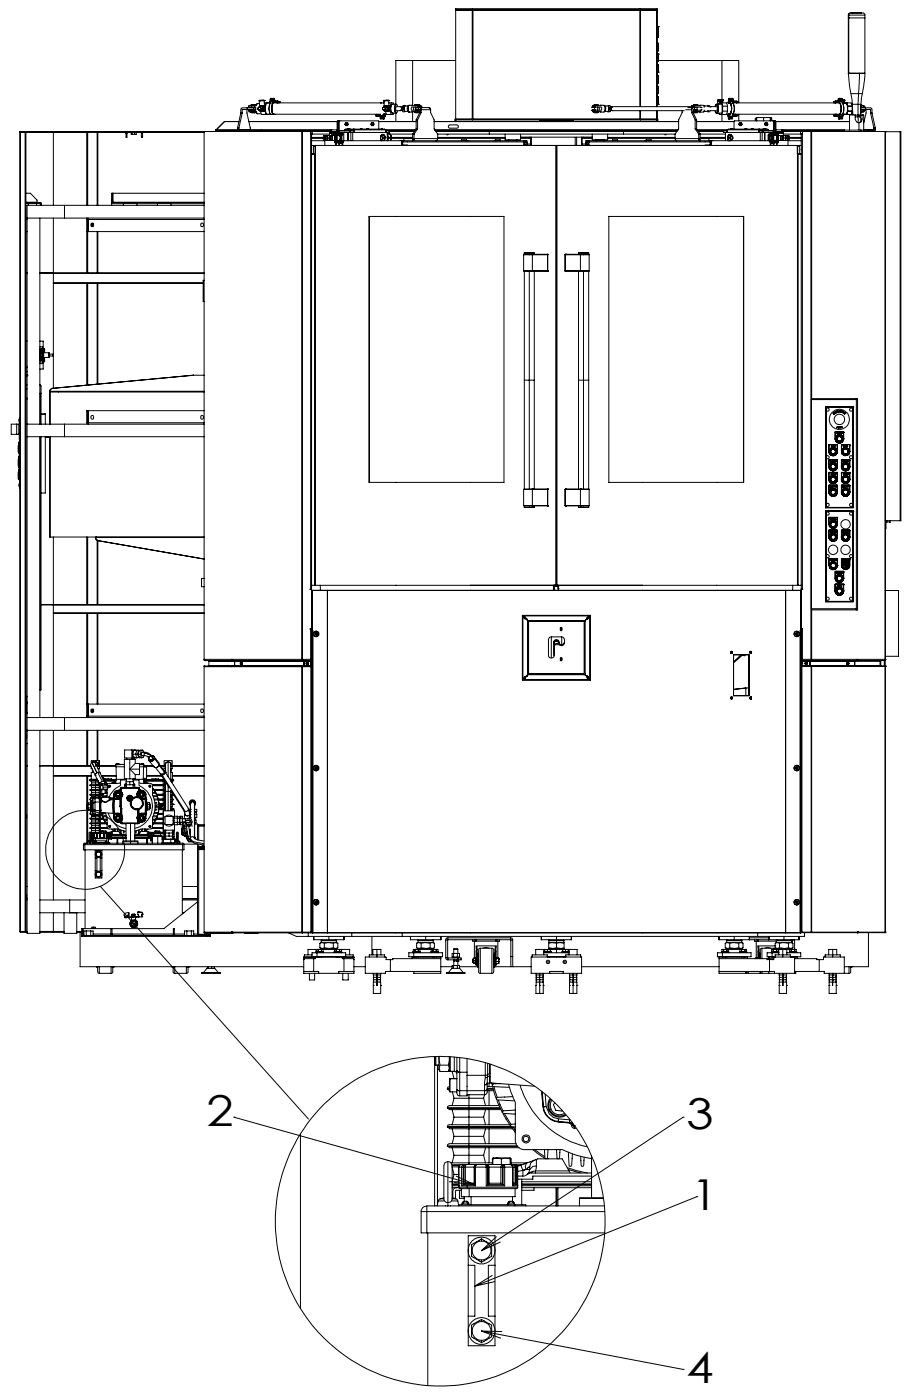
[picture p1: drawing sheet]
<svg xmlns="http://www.w3.org/2000/svg" width="136mm" height="209mm" viewBox="0 0 136 209" stroke-linecap="round" stroke-linejoin="round" font-family="sans-serif">
<defs><g id="words">
<g font-size="6.3">
<text x="30.8" y="167.9">2</text>
<text x="102.4" y="168.3">3</text>
<text x="103" y="180.5">1</text>
<text x="102.3" y="206.3">4</text>
</g>
</g></defs>
<g fill="none" stroke="#000" stroke-width=".15">
<path d="M2.9 19.7h.1M2.9 19.7v119.2M3 19.6h.1M3 19.6h27.4M3 19.6l-.1 .1M3.8 19.7v119.2M3.8 19.6v119.4M8 19.7h.1M8 19.6v11M12.9 19.7v10.9M13.1 19.7v10.9M14.5 19.7v10.9"/>
<path d="M14.6 19.7v10.9M18.8 19.7v.8h.1v-.8M18.8 19.9h.1M19.6 19.7v.3h.7v-.3M19.7 19.7v.3M20.1 19.7v.3M21.1 19.7v.8h.2v-.8M21.1 19.9h.2M30.4 19.7h-27.4M32.2 19.4h.1M32.2 19.4v.2M35.4 19.1v.4l.2 .1v-.5"/>
<path d="M35.4 19.1h.2M35.6 18.1h-2.1l-1.3 1.3M35.9 16.9h.2M35.9 16.9l-.5 2.2M36.1 16.9l-.5 2.2M36.1 16.3v.6M36.1 16.3h2M36.1 16.3h.1M36.8 16.3v.6l.5 2.5M36.8 16.3h.1M36.8 16.1v.2M37.1 18.1h13.5"/>
<path d="M37.3 19.4v.2M37.4 16.7h.6M37.4 15.7h.1M37.4 16.7h.1M37.5 16.7h.1M37.5 15.7h.1M37.5 15.7h.4M37.5 15.9v.2M37.5 16.3v.2M37.5 16.7l.4 .1M37.8 15.7h.1M37.8 16.7h.1"/>
<path d="M37.8 16.1v.2M37.9 16.7h.1M37.9 15.7h.1M37.9 16.8h.1M37.9 15.9v.2M37.9 16.3v.2M37.9 16.7v.1M38 15.7h.1M38 16.7h.1M38 15.7h-.6M38.1 16.1h-2l-.2 .2v.6M38.6 16a.24 .24 0 0 1 .3 .1 .24 .24 0 0 1-.2 .3h-.1"/>
<path d="M38.6 16.4l.4 .1M38.6 15h.1M38.7 15.4h-.3l-.2 .3h-1.1v.2h1v.6h-1v.2h1.1l.2 .3h.5M38.7 15.8h.1M38.7 16l.2 .1-.2 .3M38.7 15h.1M38.8 16.6l.2 .5 1-.1M38.8 16.6h.7M38.8 16.5v.1M38.9 16.5v.1M38.9 16.5h.1M38.9 16.6h.1"/>
<path d="M38.9 15.8v.1M38.9 15.8h.1M38.9 16.1v.2M39 15.8h.1M39 15.9l.2 .2M39 15.8l.2 .2M39 19.4v.2M39 16.6l.2-.2zM39.1 15.9l.1 .1M39.1 16a.44 .44 0 0 0-.7 .2l.2 .2M39.2 16.1l-.1 .4M39.2 16.6h.1"/>
<path d="M39.2 16.4h.1M39.2 16h.1M39.2 16v.4M39.2 16.3l-.1 .2h-.2M39.2 16.4h-.1M39.2 15l-.4 .1M39.2 16l.1 .4M39.3 16.4h.1M39.3 16.4h-.1M39.3 15.8v.1l-.3-.1M39.3 15.8h.1M39.3 15.9h.1"/>
<path d="M39.3 15.8h.2M39.3 15.9l.2 .2M39.3 15.8l-.5 .1M39.4 15l-.4-.1-.4 .1M39.4 15h.1M39.4 15h-.7M39.4 15.8h.1M39.4 15.3h.9M39.4 15.8h-.7M39.4 15.8v-.8h-.5l-.3 .1 .1 .7M39.5 16.6l.2 .5M39.5 16.3l-.1 .2-.2 .1"/>
<path d="M39.5 15.8v.8M39.7 15.3l-.2 .5M39.8 15.3a1.3 1.3 0 0 0-.1 1.7l1.1 .1M40.3 15.1l-.1 .2M40.3 15.2h-.1h.1M40.3 15.4h.4M40.3 15.4a1.6 1.6 0 0 0 0 1.6M40.5 14.8h.1M40.5 15.1h.1M40.5 15.8l.1 1.1M40.5 14.8l-.1 .2 .1 .1M40.5 14.8l.1 .2-.1 .1"/>
<path d="M40.5 14.8l.2 .2-.2 .1M40.6 16.8l.2 .3M40.6 15.6v.2M40.6 16.9l.1 .1h16v.7M40.7 15.4l-.2 .5M40.7 15.4h.1M40.7 14.7v.7M40.7 15.2h.9M40.8 14.7h-.1M40.8 14.8v.4M40.8 14.7l-.1 .1M40.8 14.7h.1"/>
<path d="M40.8 15.1h.1M40.8 15.1h.6M40.8 15.1l-.1 .1M40.8 17h.1M40.8 17v.1M40.8 14.7l.1 .1M40.8 14.8v.3M40.9 15.1h.1M40.9 14.7h-.1M40.9 14.7v.4M40.9 14.7h-.6v.7M40.9 15.1v-.3h-.6v.4"/>
<path d="M41.3 15.2h.1M41.3 15.1v.2M41.3 15.3h.1M41.3 15.1v.2h.3v-.2h-.3M41.4 15.1h.1M41.4 15.3h-.1M41.6 15.3h.1M41.6 15.1h.1M41.6 15.2h.1M41.6 15.1v.2M45 19.6l.1 78.9v-.1M45.1 19.6v78.9"/>
<path d="M46.3 19.6v68.2M46.3 19.6v.4h2.8v-.3h1.1M46.4 20v73.8h-.2h.3M46.5 19.6v.4M49.1 19.7h.3M49.1 19.9h.3M49.3 19.4h.1M49.3 19.4v.2M49.4 19.7v.3h.6v-.1M49.7 19.7v.3M49.9 19.7v.3M49.9 19.9h.1h-.1"/>
<path d="M49.9 19.9v.1M50 19.9h.1M50 20h.1M50.1 19.8h.1M50 19.8h.1M50 19.8l.1 .1M50 19.8l-.1 .1 .1 .2M50.1 19.7l-.1 .3-.1-.2h.1M50.1 19.9l-.1 .2M50.4 19.9h.1M50.4 19.9h-.1M50.4 19.3l-18.2 .1"/>
<path d="M50.4 19.6h-20v78.7M50.4 19.4l-.1 .2M50.4 19.5h1.7M50.5 18l-.1 1.6 .2 .1M50.6 18.1v1.4M50.6 19.5v.2M50.6 19.5h2.2v.2M50.6 18v.1M50.7 19.9h.2M50.7 19.7v.2M50.7 19.7h.1M50.8 19.7l.1 .3"/>
<path d="M50.8 19.8h.2l-.1 .2M50.8 19.9h.1M50.9 20h.1M50.9 19.9h.1M50.9 19.9v.1M50.9 19.8h.1M50.9 19.8l-.1 .1 .1 .2M51 19.8h.1M51 19.8v.1M51 19.8l.1 .1-.1 .2M51 19.9l-.1 .2M51.1 19.7v.4h-.3l-.1-.2"/>
<path d="M51.2 19.7v1.3l-.1 .2M51.3 19.4h.2M51.3 19.4l.2-.1h5.8l.2 .1v.3M51.3 19.4v.1M51.4 18.5h.2M51.5 18.3h.3l.1 .2-.1 .2h-.3l-.1-.2zM51.6 18.5l.1 .2M51.6 19.3h-.1l-.1 .2M51.7 18.4a.12 .12 0 0 1 .1 .1 .12 .12 0 0 1-.1 .1zM51.7 18.3l-.1 .2M51.7 18.4v.2M51.8 19.3h.1"/>
<path d="M51.8 19.3h-.1h.3M51.8 19.3h.2M51.9 19.7v1.3M51.9 19.2h.1M51.9 19.2l-.1 .1M52 19.2l.1 .1M52 19.2h.1M52.1 19.5v.2M52.2 19.3h.1M52.2 19.3l-.1 .2M52.2 19.3l.1 .1M52.3 19.5v.2"/>
<path d="M52.3 19.4h9.6M52.3 19.4v.1M52.3 19.7v1.3M52.6 19.7v1.3M52.7 19.3l-.1 .2M52.8 19.3v.4M53.7 19.2h.1M53.8 19.2h.1M53.8 19.2l-.1 .1M53.8 19.2l.1 .1M54.7 19.2h.1M54.7 19.2v.1"/>
<path d="M54.8 19.2v.1M54.8 19.2h.1M55.3 18.5h.1M55.4 18.3h.3v.4h-.3zM55.4 18.5l.1 .2M55.5 18.3l-.1 .2M55.5 18.4v.2M55.5 18.4h.1M55.5 18.6h.1M55.5 18.4l.2 .1-.1 .1h-.1M56 17.1h.1M56 17.2h.1"/>
<path d="M56 17.1h.2M56 17.1v.2h.2M56 17.2h.7M56.2 17.2h.1M56.2 17v.3M56.2 17.3h.1M56.2 17.3h.5M56.5 18.1h5.5M56.5 18.1l-.1-.1h-6.1l-.1 1.6M56.5 18.1v1.2M56.7 17.2v.4M56.7 17.7h.4"/>
<path d="M56.7 17.7h.5M56.7 15.3h.1M56.8 19.2h.1M56.8 19.2h.2M56.9 17.3l.1 .2-.1 .1M56.9 17.3l-.1 .2 .1 .1M56.9 19.2l-.1 .1M56.9 17.3h.1M56.9 17.6h.1M56.9 19.2l.1 .1M56.9 17.3a.14 .14 0 0 1 .2 .2 .14 .14 0 0 1-.2 .1M57 17.3v.3"/>
<path d="M57 17.3v.2M57 16.1a.24 .24 0 0 1 .4-.1 .24 .24 0 0 1 .1 .3 .24 .24 0 0 1-.4 .1zM57 17.5v.1M57.1 17.2h.2h-.2M57.1 17h.1M57.1 17.2l.1 .1M57.1 17h.5M57.1 17v.7M57.1 17.7h.1M57.2 16.4h.1M57.2 16l.1-.1 .4 .1M57.2 16.4l.4 .1"/>
<path d="M57.2 17.7h.1M57.2 17.2v.4M57.2 15.3h-16.5M57.2 17.3h.1M57.2 15h.7zM57.2 15h.1M57.2 16a.23 .23 0 0 1 .2 .2 .23 .23 0 0 1-.1 .2M57.2 17.3v.3M57.3 15.8h.1M57.3 17h.1M57.3 17.3h.1M57.3 17v.7"/>
<path d="M57.3 17.6l-.1 .1M57.3 17.3v.3h-.2l.1 .1M57.4 17h.1M57.4 17v.3h-.2M57.4 17.2h.1M57.4 16.6h.1M57.4 16.6h.8M57.4 15.8h.2M57.4 15.8a.39 .39 0 0 1 .3 .6l-.1 .1M57.4 15.8v.1M57.4 16.6l.2 .5h1l.1-.2M57.5 16.1v.2"/>
<path d="M57.5 19.5h.1M57.5 19.5h.5v.2h-8v.4M57.6 15.8h.1M57.6 16.6h.1M57.6 15.8l.2 .2M57.7 15.9l.1 .1M57.7 19.9l.4 .1 .2 .5M57.7 19.7v1.3M57.8 15l-.5 .1M57.8 16.4h.1M57.8 16.3l-.1 .2-.3 .1M57.8 16.4h-.1"/>
<path d="M57.8 16h.1M57.8 16v.4M57.8 16.4l-.2 .2M57.9 15.8v.1l-.3-.1M57.9 15.8h.1M57.9 15.9a.38 .38 0 0 1 0 .6l-.1 .1M57.9 15.8h.3M57.9 15.8l-.5 .1M57.9 15.3h.7l.1 .3M57.9 15h.1M58 15.8l-.1-.8h-.4l-.3 .1 .1 .7M58 15.8h.1"/>
<path d="M58 15.8h-.7M58 19.6h3.8M58.2 15.8v.8M58.2 16.6l.1 .5M58.3 15.3l-.1 .5M59 15.9v.6M59.1 15.9h.6M59.1 16.5h.6M59.2 15.6h-.8l-.1 .1-.1 .5 .2 .7h.7l.1-.2M59.3 15.9l-.2-.3a1.01 1.01 0 0 0 0 1.2l.2-.3M59.7 16.4h.2M59.7 16.4l.1 .1"/>
<path d="M59.8 16.5h.2M59.9 16.4l.1 .1M59.9 15.9v.5M60 15.9h-.3h.1M60 16.3h.2M60 16.3l.1 .4h.2M60 16v.4M60 15.8v.7M60 15.8h.2M60 15.8v.5M60.2 16.3l.1 .4M60.2 15.8v.5"/>
<path d="M60.4 15.7l-.4 .1M60.4 16.6l.5 .1M60.4 15.7v.1M60.4 15.7l-.2 .1M60.4 15.8l-.2 .4 .2 .4M60.4 15.8a.65 .65 0 0 0 0 .8M60.4 16.6l-.1 .1M60.8 15.8l-.1 .4 .1 .4M60.9 16.7h.1M60.9 15.7h.1M60.9 16.7h.6M60.9 15.7l-.5 .1"/>
<path d="M60.9 15.7l-.1 .5 .1 .5M61.5 9v6.7h-.6M61.5 16.7v1.4M61.6 16v.4M61.7 20v.8l-.2 .2M61.7 20h-4l.2 .5M61.9 15.7h.1M61.9 16.7h.1M61.9 15.6l.5 .1zM61.9 16.4h.7M61.9 15.7v.1M61.9 16v.4"/>
<path d="M61.9 16.6v.1M61.9 16h2.1l.2 .2v.6l.5 1.1v1.3l.5 .8M61.9 16.7l.5 .1zM62 16v.4M62 17.9h.2M62 19.2l-.5 .8v1M62 19.2h.2M62 17.9v1.3M62.1 15.7h.1M62.1 16.7h.1M62.2 15.7h.1M62.2 16.7h.1"/>
<path d="M62.2 16.4l.3 .2M62.2 19.2l-.5 .8M62.2 17.9v1.3M62.4 15.7v.1M62.4 16v.4M62.4 16.6v.1M62.5 16.7h.1M62.5 15.7h.1M62.5 16.7h-.7h.7M62.5 15.7h-.7h.7M62.5 16h.1M62.5 16.4h.1"/>
<path d="M62.5 15.8l-.3 .2M62.5 16.6h.1M62.5 15.8h.1M62.5 15.8v.2M62.5 16.4v.2M62.6 16.6h-1.2h.2M62.6 16.8h.2M62.6 16.8l-.6 1.1M62.6 16.4v.4M62.6 16.4h.1M62.6 16l.2 .3v.5M62.7 15.8h-1.3h.2"/>
<path d="M62.7 15.8h.1M62.7 15.8v.2M62.8 16h-1.5v.4h1.3M62.8 16.4h1.4M62.8 16.8l-.6 1.1M62.8 16h.1M64.7 18.1h36.5M64.8 19.4h36.3M65 19.6h35.9M65.2 20v.7l-.2 .3M65.2 20h35.4M66.5 20l.1 .1 .3-.1"/>
<path d="M66.9 18.7l1.2-.1a.25 .25 0 0 1 .2 .3 .25 .25 0 0 1-.2 .2h-1a.26 .26 0 0 1-.2-.2 .26 .26 0 0 1 0-.2zM67.8 17.9h30.3M67.8 17.9v.2M67.8 17.9l.1-.1h30.1l.1 .1M67.9 1.3h30v.1h-30zM67.9 1.5v16.6M67.9 1.5h30M67.9 9h-8.9v6.6l-.2 .3v.6l.2 .4v1.2M67.9 17.9h.1M67.9 1.5h.1M68 1.4l-.1 .1M68 1.4h.1"/>
<path d="M68.1 1.4h.1M68.1 1.4l-.2 .1M70.4 1.3v.1M70.4 17.8v.1M70.5 1.5l-.1-.1v16.4M70.5 1.5h.1M70.5 1.4v.1M70.5 1.5v16.3M72.9 19.6v.4M75.3 20v.8h2.3v-.8M80.4 18h5M80.4 17.9v.2"/>
<path d="M81.7 17.9v.2M82.1 17.9l-.2 .2M82.4 17.9v.2M83.4 17.9v.2M83.8 17.9l.1 .2M84.2 17.9v.2M85.4 17.9v.2M88.2 16h1.5v.4h-1.5M88.2 16h.1M88.2 16.4h.1M88.3 20v.8h2.3v-.8M88.3 16.6l1.3 .1-.2-.1"/>
<path d="M88.3 15.8l1.3-.1-.2 .1M88.3 15.8h.1M88.3 16h.1M88.3 16.6h.1M88.3 16.4h.1M88.3 15.8v.2M88.3 16.4v.2M88.5 15.8l.3 .2M88.5 16.6h.1M88.5 15.8h.1M88.5 15.8v.2M88.5 16.4v.2"/>
<path d="M88.6 16.4h.1M88.6 16h.1M88.6 15.7h.1M88.6 16.7h.1M88.6 16.7h.6h-.6M88.6 15.7h.6h-.6M88.6 16.7l.5 .1zM88.6 15.6l.5 .1zM88.6 15.7v.1M88.6 16v.4M88.6 16.6v.1M88.8 16.4l-.3 .2"/>
<path d="M89.1 15.7v.1M89.1 16v.4M89.1 16.6v.1M89.3 16v.4M89.5 15.7h.5a.83 .83 0 0 1 0 1h-.5M90 15.7l.6 .1 .2 .4M90.2 15.8l.1 .2-.1 .6M90.6 16.6l-.6 .1M90.7 15.7h.2l.1 .4M90.7 15.7l-.1 .1h.1l.1 .4-.2 .5M90.7 15.7l.2 .4M90.8 16.6h.2"/>
<path d="M90.8 16.6l-.2 .1M90.9 16.1l-.1 .5M90.9 16.1h.1M91 15.9v.7M91 16.6l-.4 .1M91 16.1v.5M91 16v.4M91 15.9h.3h-.1M91 16.5h.3h-.1M91.1 15.9v.6M91.3 15.9h12M91.3 16.5h10.7"/>
<path d="M92.9 19.6v.4M95.4 16.5v1.3M95.4 1.4v14.5M95.4 1.5v-.1l.1 14.5M95.4 1.5h.1M95.4 1.3v.1M95.4 17.8v.1M95.5 16.5v1.3M97.9 16.5v1.3M97.9 6.4h.3v1.2h-.3M97.9 9.7h.3v1.1M97.9 11.2h.3v1.2h-.3"/>
<path d="M97.9 12.9h.3v1.1h-.3M97.9 14.5h.3v1.1M97.9 15.6h.3M97.9 10.8h.3M97.9 8.1h.3M97.9 4h.3M97.9 1.5v14.4M97.9 16.5v1.6M97.9 1.5l-.1-.1 .1 .1v14.4M97.9 17.9h.1M98.1 17.9v.2M98.2 15.6h.1"/>
<path d="M98.2 10.8h.1M98.2 8.1h.1M98.2 4h.1M98.2 4v1.6h-.3M98.2 8.1v1.1h-.3M98.2 9h11.9v6.3M99 20l.1 .1 .3-.1M100.6 20v.7M101.7 16.5v.3l-.5 1.1v1.3l-.6 .8M102.2 16.4h.9M102.5 16h1.4M103.1 16.8h.2"/>
<path d="M103.1 16.8l.5 1.1M103.1 15.8l1.3-.1-.1 .1M103.1 15.8h.1M103.1 15.8v.1M103.3 16l-.2 .3v.5M103.3 15.8v.1M103.3 16.8l.5 1.1M103.3 15.8l.3 .2M103.4 16.7h.1M103.4 15.7h.1M103.4 16.7h.6h-.6M103.4 16h1.1"/>
<path d="M103.4 15.7h.6h-.6M103.4 16.4h.1M103.4 16h.1M103.5 15.6l.4 .1zM103.5 15.7v.1M103.5 16.6v.1M103.5 16v.4M103.6 16.4l-.3 .2 1.1 .1-.1-.1M103.6 17.9h.2M103.6 19.2h.2M103.6 17.9v1.3M103.6 19.2l.6 .8"/>
<path d="M103.8 18.1h5.6M103.8 19.2l.6 .8v1M103.8 17.9v1.3M103.9 16.6v.2h-.4l.4-.1M103.9 15.7h.1M103.9 15.7v.1M103.9 16v.4M103.9 16.4h-.6v.4M104.1 19.6h3.8M104.2 20h3.9M104.2 20v.8l.1 .2M104.3 15.7h.5l.2 .3"/>
<path d="M104.5 16.4h.1M104.5 16h.1M104.5 16.4h-1.1M104.9 15.7l.1 .1M105 16.4l-.2 .3h-.5M105 15.8h.5M105 16.6l-.1 .1M105 15.8l.1 .1M105.1 16.5l-.1 .1M105.5 15.7l.1 .2M105.5 15.7h.2l.1 .2M105.6 16.5l-.2 .1 .1 .1"/>
<path d="M105.6 16.5l-.1 .1h-.5M105.6 16.5l-.1 .2M105.6 15.9h.2M105.6 15.9h.1M105.8 15.8v.1M105.8 15.9v.1M105.8 15.9h.1M105.8 15.9h1M105.8 16.5l-.1 .2h-.2M106.6 15.9l.2-.3a.95 .95 0 0 1-.1 1.2l-.1-.3M106.6 15.9l.1-.2 .2-.1a1.12 1.12 0 0 1-.1 1.2l-.2-.3M106.7 16.7l.1 .2"/>
<path d="M106.7 16.7h.1M106.7 15.6v.1M106.8 16.5h-1M106.8 16.9h.6M106.9 15.9v.6M106.9 15.6l.2 .3v.6l-.2 .4M107 15h.1M107 15.1h.1M107 15.1v.5M107.1 15h.4M107.2 15h.1M107.2 16.9l.1 .2"/>
<path d="M107.3 15.3l-.1 .3M107.4 15.6h-.7M107.5 15.3l.1 .5M107.5 17.1h.1M107.5 15.3h.1M107.5 14.9l-.1 .1M107.5 14.9h.1M107.5 15h.1M107.5 14.9v.1M107.5 15h.2M107.5 15.3l.2 .4v1l-.2 .4M107.6 15h.1"/>
<path d="M107.6 9v5.9M107.6 17.1v1M107.6 15l-.6 .1M107.6 16.6l-.1 .5M107.6 16.6h.8M107.6 14.9l-.6 .1M107.6 15.8h.8M107.6 15.8v.8M107.7 14.9l-.7 .1M107.7 14.9h.1M107.7 15h.1M107.7 15v.3"/>
<path d="M107.7 14.9l-.3 .1M108.1 19.7v1.3M108.2 15.3l.2 .5M108.4 19.5v.2M108.4 19.5h-.5v.2l8 .1M108.4 15.8v.8M108.4 16.6l-.2 .5h-1l-.1-.2M108.5 17h.1M108.5 17v.3h.2M108.5 17.2h.1M108.6 17.3h.1M108.6 15.3h.1"/>
<path d="M108.6 17.3v.3h.1v.1M108.6 15.2h.1M108.6 15.3h-1.4l-.1 .3M108.6 17h.1M108.6 17v.7M108.6 15.1h.1M108.6 15.1v-.3h.7l-.1 .4M108.6 17.6v.1M108.6 17.7h.1M108.7 17.3h.1M108.7 15.3h.1M108.7 15.1h.1"/>
<path d="M108.7 15.1l.1 .1M108.7 14.7l.1 .1v.6M108.7 14.7h.5v.7M108.7 14.8v.3M108.7 17.2v.4M108.7 14.7v.6M108.7 17.2h-.1h.1M108.7 15.1h-.1v.2M108.7 17.7h.5M108.7 17v.7M108.8 14.8v.4M108.8 15.2h-.1h.1"/>
<path d="M108.8 15.4h.4M108.8 15.4h.1M108.9 15.4l.1 .3M108.9 15.4l.1 .4M108.9 19.2h.1M108.9 16.9l-.2 .2M108.9 14.9l.1 .2M109 17.5h.1M109 17.6h.1M109 19.2l-.1 .1M109 17.3l-.1 .2 .1 .1M109 14.8h.1"/>
<path d="M109 16.7l-.2 .3h-.5M109 14.8v.3M109 16.7v.2M109 14.8l-.1 .1M109 19.2l.1 .1M109 17.4v.1M109 15.1h.1M109 19.2h.1M109 16.4v.3M109 15.8l.1 .3M109 15.9l.1 .1M109 17.5v.1"/>
<path d="M109 17.3l-.2 .1 .2 .2M109 14.8a.14 .14 0 0 0-.1 .2 .14 .14 0 0 0 .1 .1M109.1 17.5h-.1M109.1 17.4v.1M109.1 17.4l-.2 .1 .1 .1M109.1 15.1h.1M109.1 14.8h.1M109.1 17.4h.1M109.1 17.5h.1M109.1 17.4h-.1v.1M109.1 16v.3M109.1 16.3l-.1 .1"/>
<path d="M109.1 14.8l.1 .2-.2 .1M109.2 17.2v.4M109.2 17.2h.7M109.2 17.7h-.6M109.2 15.3h15.9M109.2 15.4l.2 .5v.7l-.2 .4M109.2 15.2h.7M109.3 15.1h.4M109.4 18.1l.1-.1h6.1l.1 1.6M109.4 18.1v1.2M109.7 17.3h.1M109.7 17.1h.2"/>
<path d="M109.7 17v.3h-.5M109.7 17.2h.1M109.7 15.1l.1 .2M109.7 15.1h.1M109.7 15.1h.2v.2h-.1M109.9 17.2h.1M109.9 17.1h.1M109.9 17.1v.2h-.2M109.9 15.2h.1M109.9 15.3h.1M110.1 17v1M110.2 18.4h.2v.2a.13 .13 0 0 1-.2 0 .13 .13 0 0 1 0-.2z"/>
<path d="M110.2 18.3h.3l.1 .2-.1 .2h-.3l-.1-.2zM110.4 18.3v.2M110.4 18.4v.2M110.4 18.5h.2M110.4 18.5v.2M111.1 19.2h.1M111.1 19.2l-.1 .1M111.1 19.2l.1 .1M111.2 19.2h.1M112 19.2h.2M112.1 19.2l-.1 .1M112.1 19.2h.1"/>
<path d="M112.1 19.2l.1 .1M112.8 17.6h-.2v.3h.2M112.8 18v-.5h2.1v.5M112.8 17.5v.5M113.1 19.3v.4M113.1 19.5h2.2M113.2 19.3l.1 .2M113.3 19.7v1.3M113.6 19.4h-9.7M113.6 19.4v1.6M113.7 19.3l.1 .2M113.7 19.3l-.1 .1"/>
<path d="M113.7 19.3h.1M113.8 19.5h1.7l-.1 .1M113.8 19.5v.2M113.8 17.5v.5M113.9 19.2h.1M113.9 19.3h.2M113.9 19.2l-.1 .1M113.9 19.2l.1 .1M114 19.2h.1M114 19.7v1.3M114 19.3h.1M114.1 18.4a.12 .12 0 0 1 .1 .1 .12 .12 0 0 1-.1 .1z"/>
<path d="M114.1 19.3h.1M114.1 18.3h.3l.1 .2-.1 .2h-.3zM114.2 18.3l.1 .2M114.2 18.4v.2M114.2 19.3h.2l.1 .2M114.3 18.5h.2M114.3 18.5l-.1 .2M114.4 19.4h.1M114.5 19.4l-.1-.1h-5.8l-.2 .1v.3M114.5 19.4v.1M114.6 19.7v.4M114.8 19.7v.4h.3l.1-.2"/>
<path d="M114.8 17.5v.5M114.9 17.6h.1v.3h-.1M114.9 17.8h.1M114.9 17.7h.1M114.9 19.8h.1M114.9 19.8v.3M115 19.8h.1M115 19.8l-.1 .2M115 19.8l.1 .1-.1 .2v-.3M115 19.9h.1M115 20h.1M115 19.9v.1"/>
<path d="M115.1 19.7l-.1 .3M115.1 19.9h-.1h.2M115.1 19.7h.1M115.2 19.7v.2M115.2 20a.45 .45 0 0 1 .5-.1 .45 .45 0 0 1 .2 .4v.5l-.2 .4a.66 .66 0 0 1-.7-.5 .66 .66 0 0 1 .2-.7zM115.2 18l.1 .1M115.3 19.5v.2M115.3 18.1v1.4M115.3 18.1h11.3M115.4 18l.1 1.5 .1 .1M115.4 19.6h16.6v78.7M115.4 19.6l-.1 .1"/>
<path d="M115.5 19.3l15 .1M115.7 19.7h1.1v.3h2.8M115.8 19.8l.2 .1-.1 .2M115.8 19.7l.1 .3M115.8 19.9l.1 .2M115.8 19.9h.1zM115.9 19.8h.1M115.9 19.9h.1M115.9 20h.1M115.9 19.9v.1M115.9 19.8l.1 .2-.2 .1M115.9 19.8l-.1 .1"/>
<path d="M116 19.7l-.1 .3M116 19.7h.8M116 19.9h.8M116.5 19.4h.1M116.5 19.4v.2M119.3 19.6v.4M119.4 20v73.8h.2h-.2M119.6 19.6v68.2M120.9 19.6v78.9M121 19.6v39.9M124.3 15.2h.1M124.3 15.3h.1"/>
<path d="M124.3 17.1h.1M124.3 17.2h.1M124.3 17.1v.1M124.3 15.1h.1M124.3 15.1v.2M124.3 17.1v.2h.2M124.3 17.1h.2M124.3 15.2h.8M124.3 17.2h.8M124.5 15.3h.1M124.5 17.3h.6M124.5 15.1h.1"/>
<path d="M124.5 17.3h.1M124.5 15.1h-.2v.2h.2M124.5 15.1v.1M124.5 17.2h.1M124.5 17.1h.1M124.5 15.1v.2M124.5 17.1v.2M124.5 15.2h.1M124.6 17h.1M124.6 15.1v.2M124.6 17v.3M124.6 15.2h.1"/>
<path d="M124.6 17.2h.1M124.6 17l-.1 .1M124.9 15.1v-.3h.7l-.1 .4M125 17.3v.4M125 15.1h.1M125 17.3h.1M125 14.7v.4M125 14.7h.5v.7l.2 .4 .1 .7-.2 .5v.7M125 14.7h.1M125 14.8v.3M125 17.3v.3M125 14.7h.1v.7"/>
<path d="M125 14.7v.1M125.1 15.1h.1M125.1 17.3h.1M125.1 15.1h-.6M125.1 15.1v.1M125.1 15.3l.1 .1M125.1 17.7h-.1M125.1 17.7v-.1h-.1v.1M125.1 14.8v.6M125.1 17.2v.4M125.1 15.4h.1M125.1 17h.1"/>
<path d="M125.1 17v.7M125.1 17.2v.1M125.1 17.7h.5M125.2 15.4l.1 .3M125.3 15.6v.1M125.3 15.7l.1 .3M125.4 14.8l-.1 .2 .1 .1M125.4 14.8l-.1 .2h.1M125.4 14.8v.1M125.4 17.3l-.2 .2 .2 .1M125.4 14.8h.1M125.4 15.1h.1"/>
<path d="M125.4 17.6h.1M125.4 17.3h.1M125.4 16.5l-.3 .5M125.4 16.6l-.3 .4M125.4 16v.1M125.4 14.9h-.1l.1 .1M125.4 16.1v.3M125.4 16.3v.2M125.4 14.9l-.1 .1h.2M125.4 14.9h.1M125.4 17.6l-.1-.1 .1-.2 .1 .1-.1 .2M125.4 17.3l-.1 .2 .1 .1"/>
<path d="M125.4 14.8l-.2 .1 .2 .2M125.4 14.9l.1 .1zM125.5 14.9h.1M125.5 15.2h.1h-.1M125.5 15.3h1.4M125.6 17.2h.1h-.1M125.6 17.2v.4M125.6 17.7h-.6M125.6 15h.1M125.6 15.1v.2M125.6 15.1h.1M125.7 15.1h.1"/>
<path d="M125.7 17l-.1 .3M125.7 15.1h-.1M125.7 15l-.1 .1M125.7 15h.1M125.8 14.9l-.2 .1M125.8 14.9h.1M125.8 15h.1M125.8 14.9v.1M125.8 15l-.1 .1M125.8 14.9l-.1 .1M125.8 15l.2 .3M125.9 19.4v.2"/>
<path d="M125.9 17v.1M125.9 17.1h.1M125.9 15.3h.1M125.9 17.1h1M126.1 15.3l.1 .1a1.57 1.57 0 0 1-.1 1.6h-16.9v.7M126.2 15.3h.1M126.2 17.1h.1M126.2 15.3l.1 .5M126.3 16.6h.8M126.3 15.8v.8M126.3 15.8h.8M126.3 16.6l-.1 .5"/>
<path d="M126.5 2.3v8.6M126.5 2.7h2.4M126.5 10.9h2.4M126.5 2.3h2.4M126.5 2.3v-.2l.2-.2h2l.2 .2v.2M126.5 10.9l.3 3.1M126.8 1.9l-.3 .3v8.7M126.8 14h1.7M126.8 14l.3 1.6M126.9 15.3l.2 .5M126.9 17h.2M126.9 15.4h.2"/>
<path d="M127 1.9h.1M127 1.9h1.4M127.1 15.6h1.2M127.1 15.6v1.5M127.1 15.8v.8M127.1 16.6l-.2 .5M127.5 17.4h.7M127.9 17.2v1.1M128 18.3v1.1M128 18.3l-.3-.1-.2-.4v-.7h-.9v2.3M128.1 10.9l-.2 6.3M128.2 17.4l.1 .4"/>
<path d="M128.2 17.2v.2M128.3 17.1h.4v2.3M128.3 16.5h.5M128.3 16.3h1.5M128.3 15.7h.4l.1 .2M128.3 16.1h1.5l.2 .2v.6M128.3 15.6v1.6h-.8M128.3 17.8h.2M128.3 15.9h.5M128.3 19.4v.2M128.3 17.8v.3l-.4 .2M128.4 15.6h.1"/>
<path d="M128.4 1.9h.1M128.4 15.6l.1 .1M128.4 15.7h.1M128.4 16.7h.1M128.4 15.9v.2M128.4 16.3v.2M128.5 16.7l-.2 .1M128.5 17.1v.7M128.5 17.8l-.1 .3-.4 .2M128.5 14l-.2 1.6M128.7 18.1h.1M128.8 16.5l-.1 .2h-.4"/>
<path d="M128.8 15.9h.1M128.8 16.5h.1M128.9 2.3v8.6M128.9 10.9l-.4 3.1M129 16.1v.2M129.1 16.3v.6l-.4 1.4M129.6 19.4v.2M129.7 16.3h.1M129.8 16.9h.2M129.8 16.9l.5 2.2M129.8 16.3v.6M130 16.9l.5 2.2"/>
<path d="M130.3 19.1l-.1 .5 .2-.1 .1-.1M130.3 19.1h.2M130.5 19.1v.3M132 19.6h.1M132 19.6h2.3v58h-2.3M134.2 19.6v58M3.9 28.8h.6l1 1v.4h-1.6M3.9 30.2h2.1M3.9 30.3h2.1M3.9 32.5h26.5M3.9 34.5h.1M3.9 32.7h.1"/>
<path d="M4.2 30.3v.3M5.4 30.3v.3M5.9 32.5v30.7M6 30.2v.1M6 30.2h.1l.1 .2M6 30.3v.1M6 30.4v.2M6 30.4h.2M6.2 30.4v.2M8 32.5v25.4M9.6 30.6v1.9M12.9 32.5v8.2"/>
<path d="M12.9 34.5h17.5M13.1 32.5v.1M13.1 34.5v6.2M13.1 32.7v1.8M13.6 33.3h.2a.35 .35 0 0 1 .1 .5l-.3-.1zM14.5 34.5v6.2M14.6 34.5v6.2M16.6 30.2h13.8M16.6 30.4h1.8M16.6 29.8h.2M16.8 28.8v1.4M18.4 30.6v-.3h2v.3"/>
<path d="M20.4 30.4h3.1M23.5 30.6v-.3h2v.3M25.5 30.4h4.9M30 33.3h.3v.3a.19 .19 0 0 1-.2 .2 .19 .19 0 0 1-.2-.2zM30.4 32.7h-17.5l.2-.2v2M30.4 28.8h-13.8v1.8M30.4 30.6h-26.4v108.6h1.9v-30.3M46.4 20.6h1.8M46.4 20.5h1.8M46.4 21.7h73M46.4 23h.6M46.4 22.9h.6"/>
<path d="M46.4 21h2M46.4 22.2v.2M46.7 22.9h.1M46.7 21.7v1.2h-.3M46.9 23v64.3M47 21.8v65.5M47 21.7v.1h-.3M48.4 20.5h.2v.2h-.2zM48.4 20.5h.1M48.4 20.7h.1M48.4 20.9v.8M48.5 20.9a.39 .39 0 0 1-.2-.4 .39 .39 0 0 1 .3-.3 .41 .41 0 0 1 .2 .4 .41 .41 0 0 1-.2 .3"/>
<path d="M48.6 20.5h-.2v.2h.2M48.6 20.7l-.1-.2h-.1l.1 .2M48.6 20.7h-.1M49.1 20.5l.1-.1 .1 .2-.1 .1zM49.2 20.7h.1M49.2 20.5h.1M49.2 20.9a.39 .39 0 0 1-.2-.4 .39 .39 0 0 1 .3-.3 .41 .41 0 0 1 .3 .4 .41 .41 0 0 1-.3 .3M49.2 20.5h-.1l.1 .2M49.3 20.7l-.1-.2v.2M49.3 20.7h-.1M49.9 20.2h-1.6l-.1 .1 .1 .6h1.6M49.9 21.2h.1"/>
<path d="M49.9 21.1h.1M49.9 20.7l.2 .3M50 21.1h.1M50 21.2h.1M50 21v.3h1M50 20.1h-.1v.9h.1M50 21.1v.1M50 21l.1 .2M50 21l-.1 .2 .2 .1M50 21.3l-.1-.1 .1-.1 .1 .2M50.1 21.3h.1M50.1 20a.47 .47 0 0 1 .5-.1 .47 .47 0 0 1 .3 .5 .51 .51 0 0 1-.2 .7 .51 .51 0 0 1-.7-.2l-.1-.6"/>
<path d="M50.1 21.2l-.1 .5M50.1 20l-.2 .4M50.1 20l-.1 .2M50.1 21.3v.4M50.2 20.1v.8M50.3 20.9h.1M50.3 20.1h.1M50.3 20.9l.2 .1M50.3 20.1h-.2v.8h.2M50.3 20.1v.8M50.4 21.2h.1M50.4 20.1h.1"/>
<path d="M50.4 20.1h-.1M50.4 21h.1M50.4 20.1a.51 .51 0 0 1 .4 .4 .51 .51 0 0 1-.3 .5M50.5 21.3v.4M50.5 20.1h.1M50.6 21.3v.4M50.6 20.2l.1 .3M50.7 21.2h.2M50.7 21.2v.1M50.7 20.6l-.2 .4M50.7 21.3h.3M50.8 21.2h.1"/>
<path d="M50.9 20l.1 .1M50.9 21.1l.1 .1M50.9 21.1l-.1 .2M50.9 20l.1 .1v.9l-.1 .1M50.9 21.1h.1M50.9 21.2h.1M50.9 21.1v.1M50.9 21l.2 .1v-.1h-.3l-.1 .2M50.9 20.1h.1M50.9 21h.1M50.9 21.1l.1 .1h-.2M50.9 21l.1 .1"/>
<path d="M50.9 21l-.1 .3h.2M51 20.1h.1M51 21.3h.1M51 21.2l.1-.2h27.4l.1 .2M51 21.2h.1M51 21.2v.5M51.1 21.2v.5M55 32.3h20.1v39.6h-20.1zM55 32.3v39.6M56.7 20.6l.3 .4M56.7 20.5h.1M56.8 20.2a.72 .72 0 0 0 .1 .8"/>
<path d="M56.9 20.1a.55 .55 0 0 1 0 .8M57 20a.56 .56 0 0 1 .2 1M57 20.1a.51 .51 0 0 1 .4 .4 .51 .51 0 0 1-.3 .5M57 20.1l-.3 .3M57 20l-.2 .2M57.1 20.5h.1M57.1 20.6h.1M57.1 20.5v.1M57.7 20.6h.1M57.7 20.5h.2M57.7 20.5h.1M57.7 20.5v.1"/>
<path d="M57.7 20.1l.2 .4M57.9 20.5l-.2 .4M57.9 20.5h.1M57.9 20.5v.1M57.9 20.5h3.6M57.9 20.5h.5M57.9 20.6h.4M57.9 20.6l-.1 .4M58.1 20l.2 .2 .1 .3M58.2 20.1l.1 .4M58.3 20.6l-.1 .4zM58.3 20.5v.1"/>
<path d="M58.4 20.6h3.1M58.4 20.5l-.2 .5M59.6 21h.2M59.9 21v.7M59.9 21.2h.1M59.9 21.6h.9M59.9 21.2v.5M60 21.1v-.1v.6M60 21.1l-.1 .1M61.5 20.7h.1M65.2 20.6h10.1M65.2 20.5h10.1"/>
<path d="M65.2 20.7h-5v.3M68.8 21v-.2h.7v.2M69.6 21h.2M69.7 20.9h.1M69.7 20.9v.1M73.8 21v-.2h.8v.2M75.8 20.8v.2M77 20.8v.2M77.6 20.5h10.7M77.6 20.6h1.5M77.6 20.5h1.5M78.1 38v2.4"/>
<path d="M78.1 38h3.5M78.1 38l3.5-.1v2.5M78.1 21h.1M78.1 21v.7M78.2 37.7h1.4M78.2 21.1l-18.3 .1M78.2 21.1h.1M78.2 21.2h.1M78.2 21h.1M78.2 21v.7M78.2 37.7v.2M78.2 21.6h.1"/>
<path d="M78.4 21.2h.2M78.4 21v.7M78.6 21.5h.5M78.6 21.2v.5M78.9 37.9v.1M78.9 20.5h.1M79.1 20.5v1.2M79.3 37.9h.1M79.4 38h.1M79.4 37.9v2.5M79.6 37.7v.2M81.6 37.9h.1"/>
<path d="M81.6 37.9v.1M81.6 38h.1M81.6 38v2.4M82.8 21.7v65.6h.4M83 21.7v65.6M84.2 38v2.4M84.2 38h3.6M84.3 38h.1M84.3 38v2.4M84.3 37.9h.1M84.3 37.9h3.5M84.3 37.9v.1"/>
<path d="M84.3 37.9l-.1 .1M85.7 20.5v1.2M86 20.5v1.2M86.2 37.7v.2M86.2 37.7h1.6M86.5 38h.1M86.5 38v2.4M86.6 37.9h.1M86.6 37.9l-.1 .1M86.7 20.5v1.2M86.7 20.6h1.6M86.7 21.5h.6"/>
<path d="M86.7 20.5h1.6M86.9 20.5h.1M87 37.9v.1M87.3 21.2h.2M87.5 21v.7M87.7 21.6h.1M87.7 21v.7M87.7 21h.1M87.7 21.1h.1M87.7 21.2h.1M87.7 21.1l18.3 .1M87.8 37.9v.1"/>
<path d="M87.8 21h.1M87.8 37.7v.2M87.8 21v.7M87.8 38v2.4M88.8 21v-.1h1.2v.1M90.6 20.6h10M90.6 20.5h10M90.8 32.3h20.1v39.6h-20.1zM91.3 21v-.2h.8v.2M96.1 21h.2M96.1 20.9h.1M96.1 20.9l.1 .1"/>
<path d="M96.3 21v-.2h.8v.2M100.6 20.7h5.1v.3M100.6 20.7l.2 .3M104.4 20.6h3.7M104.4 20.5h3.7M104.4 20.7h.1M105.1 21.6h.9M105.9 21.1v-.1l-.1 .6M105.9 21.1l.1 .1M106 21.2h.1M106 21.2v.5M106 21v.7"/>
<path d="M106.1 21h.2M108.6 21h.1M108.8 20.5v.1M108.8 20.6l.2 .3M108.8 20.1l-.3 .2 .1 .5 .1 .2M108.9 20.1l.2 .1M109 20.1l-.2 .4M109.2 20.5l-.2 .5M109.2 20.5h.1M109.2 20.6h.1M109.2 20.5a.42 .42 0 0 0-.4-.5 .57 .57 0 0 0-.2 1M109.2 20.6l-.3 .4"/>
<path d="M110.8 32.3v39.6M114.5 20.1h.2v.8h-.2zM114.6 20.1v.8M114.6 20.2v.1M114.6 20.8v.1M114.6 20.9l.2 .3M114.6 20.3h.1M114.6 20.8h.1M114.6 20.9h.1M114.7 20.2h.1M114.7 20.3h.1M114.7 20.8h.1"/>
<path d="M114.7 20.9h.1M114.8 21.1v-.1h.3l.1 .2M114.8 21.2v.5M114.8 21.2h.1l-.2-.2h-27.4v.7M114.9 20.1h.1M114.9 21.3h.1M114.9 20h.1M114.9 21.2h.2M115 21l-.2 .1M115 21.2h.1M115 21h.1M115 21.3h.1"/>
<path d="M115 21l-.1 .2M115 21.2h.2M115 21l.1 .2-.1 .1M115 21.1h.1M115 21.1v.1M115 21.1l.1 .2M115 21.1h-.1v.6M115 20l-.1 .1v.9l.1 .1M115.1 21.2h.1M115.1 20.1h.2v.8h-.2zM115.1 21.3h-.2M115.2 21.2v.1"/>
<path d="M115.2 20.1v.8M115.3 21.3v.4M115.3 20.9h.1M115.3 20.1h.1M115.3 20.9l.2 .1M115.4 21.3v.4M115.4 20.1a.46 .46 0 0 1 .4 .5 .46 .46 0 0 1-.4 .4l-.1-.1M115.4 20.1h-.1M115.5 21.2h.1M115.8 21.3v.4M115.8 20v.1a.69 .69 0 0 1 0 .9M115.8 21.2l.1 .1"/>
<path d="M115.8 21l.2 .2-.1 .1M115.8 21.2h.1M115.9 21.1h.1M115.9 21.3h.1M115.9 21.1l-.1 .2M115.9 21.1h.1l-.1 .2M115.9 21.2h.1M115.9 21.1v.1M115.9 21.3h-1M115.9 20.1h.1v.9h-.1M115.9 20v.1M115.9 21v.1"/>
<path d="M115.9 21l-.1 .2M116 20.2h1.6l.1 .1-.1 .6h-1.6M116.5 20.9a.42 .42 0 0 1 .1-.7h.1a.42 .42 0 0 1-.1 .7M116.6 20.5h.2v.2h-.2M116.6 20.7l.1-.2h.1l-.1 .2M116.6 20.7h.1M116.6 20.5h.2v.2h-.2zM117.2 20.9a.36 .36 0 0 1-.2-.4 .36 .36 0 0 1 .4-.3l.2 .4-.3 .3M117.3 20.5h.2v.2l-.2-.1M117.3 20.5h.1M117.3 20.7h.1M117.3 20.5h.2v.2h-.2z"/>
<path d="M117.3 20.5l.1-.1 .1 .2-.1 .1zM117.5 21h1.9M117.5 20.9v.8M117.7 20.6h1.7M117.7 20.5h1.7M118.9 21.7v65.6M118.9 23h.5M118.9 22.9h.5M118.9 21.8h.2M119 23v64.3M119.1 21.7v1.2h.3M119.2 22.9h.1"/>
<path d="M119.4 22.2v.2M3.9 54.8h.1M3.9 59.4h.1M3.9 59.5h.1M3.9 58h.1M3.9 50.9h.1M3.9 40.7h.1M3.9 54.7h.1M3.9 55.4l.1-.1zM3.9 54.7v.1M3.9 55.4h.1M4 55.9h.1"/>
<path d="M4 55.4h.1M4 55.9v.1M4 57.4l-.1 .1M4 55.4h-.1M4 55.9v.2M5.9 52.2h.5M5.9 52.5h.1M5.9 57.4l.2 .1v5.7M5.9 53.8h.5M5.9 52h.5M5.9 54h.5M5.9 51.7h.5v2.5h-.5"/>
<path d="M5.9 52.2v1.5M5.9 53.4h.1M5.9 58.7h.2M5.9 50.9h.5v4.1h-.5M5.9 40.7h24.5M5.9 40.7h2.1M6 52.7h.1M6 53.3h.1M6 53.1h.1M6 52.8h.1M6 52.6l.1 .1v.5M6 52.4l.2 .3"/>
<path d="M6 52.2v.3h.2M6 58.7v4.5M6 53.6h.3M6 52.3h.3M6 53.6l.2 .1M6 52.3l.2 .2M6.1 53.6h.1M6.1 52.3h.1M6.1 53.2h.3M6.1 52.3h.2M6.1 53.2l-.1 .1M6.2 53.5h.1"/>
<path d="M6.2 52.2h.1M6.2 52.4h.1M6.2 53.7h.1M6.2 53.6h.1M6.2 52.3h.1M6.2 53.4h.1M6.2 52.5h.1M6.2 52.2v.3M6.2 53.5v.2M6.2 53.2l-.2 .3M6.2 53.4l-.2 .2M6.2 53.4l.1 .2"/>
<path d="M6.2 52.2l-.2 .1M6.2 52.2l.1 .1M6.2 52.2a.14 .14 0 0 0-.2 .1 .14 .14 0 0 0 .2 .2M6.2 52.2a.14 .14 0 0 1 .1 .1 .14 .14 0 0 1-.1 .2M6.2 53.4a.14 .14 0 0 0-.2 .2 .14 .14 0 0 0 .2 .1M6.2 53.4a.14 .14 0 0 1 .1 .2 .14 .14 0 0 1-.1 .1M6.3 53.6h.1M6.3 52.3h.1M6.3 53.4h-.3v.3M6.3 52.2v.5M6.3 53.2v.5h-.4M6.3 53.6l-.1 .1"/>
<path d="M6.3 52.3l-.1 .2M6.4 52.7h-.3v.5M6.4 52h.2v.5h-.2M6.4 52.3h.2M6.4 53.6h.2M6.4 53.5h.2v.4h-.2M6.4 53.8h.2M6.4 52.1h.2M6.4 52.9h.1M6.5 52.5v1M6.5 52.6h.8M6.5 53.3h.8"/>
<path d="M7.3 52.6v.7M7.3 52.8h.1M7.3 52.9l.1 .1zM7.4 52.9v-.1h.5v.3h-.6M7.4 53v.1M7.4 58.2l.1 .2M7.4 58.2v.1M7.4 58.3h23M7.4 58.3l.1 .1M7.5 58.4v4.8M7.5 58.4h22.9M7.9 40.7h.1"/>
<path d="M8 42.3h22.3M8 40.8h22.4M8 42.1h22.3M8.7 58.4h.1M12.9 42.3v15.1M13.1 42.3v15.1M14.5 42.3v15M14.6 42.3v15M28.8 55.9h1.6M28.9 55.9l-21.2 2-.3 .3M30.4 41.8h-.1v3.1h.1M30.4 58.4h-23v4.8"/>
<path d="M78.1 40.4h3.5M78.2 40.4v32.5M78.2 56.7h1.4M78.9 40.4v32.5M79.3 40.4h.1M79.4 40.4h.1M79.6 40.4v32.5M81.6 40.4h.1M84.2 40.4h.1M84.2 40.4h3.6M84.3 40.4h.1M84.3 40.4h3.5"/>
<path d="M86.2 40.4v32.5M86.2 56.7h1.6M86.5 40.4h.1M86.6 40.4h.1M87 40.4v32.5M87.8 40.4v32.5M87.8 40.4h.1M120.9 59.6v31.2M120.9 59.6h6.8M120.9 59.6l.2-.2h6.7v31.5h-6.7l-.2-.1M127.7 59.4v31.5M1.7 63.2h1.1v1.6h-1.1z"/>
<path d="M2.5 63.2v1.6M2.7 67.3h.1M2.7 70.5h.1M2.7 71.3h.1M2.7 68.6h.1M2.7 69.4h.1M2.8 66.3h.1M2.8 69.6h.1M2.8 66.3v1.2M2.8 68.4v1.2M2.8 70.3v1.2M2.8 70.3h.1"/>
<path d="M2.8 71.5h.1M2.8 68.4h.1M2.8 67.5l.1 .2M2.8 68.2h.1M2.8 68.1h.1M2.8 68.3h.1M2.8 66.1h.1M2.8 66h.1M2.8 66v.1M2.8 66.3v1.1M2.8 64.7h.1M2.8 63.3h.1"/>
<path d="M2.8 70.2h.1M2.8 70.1h.1M2.8 70h.1M2.8 70.1v.1M2.8 66.1l.1 .1M2.9 67.9v.1M2.9 69.9h.1M2.9 70.9h.1M2.9 69h.1M2.9 68h.1M2.9 66.9h.1M2.9 66h.1"/>
<path d="M2.9 68.1v.2M2.9 70l-.1 .1M2.9 71.5h-.1M2.9 71.5h.1M2.9 69.6h.1M2.9 62.9v2.6M2.9 65.9v1.4M2.9 67.9v1.7M2.9 69.8v1.7M2.9 69.8h.1M2.9 65.9h.1M2.9 62.3h.1"/>
<path d="M2.9 72.7h.1M2.9 62.3v10.5M2.9 72.8h.1M2.9 67.3l-.1 .2M2.9 72.1l-.1 .1 .1 .4M2.9 62.4l-.1 .1 .1 .4M2.9 72.7v.1M4 63.2h26.4M4 65.1h26.4M5.9 65.1v41.9M6 65.1v37.8M6.1 65.1v37.8h-.2"/>
<path d="M6.1 61.7h.7v1.5M6.1 61.8h.7M6.8 65.1v8.4h-.7M6.8 65.2h.6M7.4 65.1v15h23M7.5 65.1v15M9.6 63.2v1.9M12.9 63h17.5M12.9 63l.2 .2v-.2M13.1 61.2v1.9M13.1 61.2v1.8M13.6 62l.1-.1a.26 .26 0 0 1 .3 .4 .26 .26 0 0 1-.4 .1z"/>
<path d="M30 62l.1-.1a.26 .26 0 0 1 .2 .4 .26 .26 0 0 1-.3 .1zM30.4 61.2h-17.5v1.8M78.1 73v2.4M78.1 73h3.5M78.1 75.4h3.5M78.2 75.6h1.4M78.2 75.4v.2M78.9 75.4h.1M79.3 75.4h.1M79.3 72.9l.1 2.5M79.4 75.4h.1M79.4 73h.1"/>
<path d="M79.6 75.4v.2M81.6 72.9l-3.5 .1M81.6 75.4h.1M81.6 72.9h.1M81.6 72.9v.1M81.6 73h.1M81.6 72.9v2.5M81.6 73v2.4M84.2 75.4h.1M84.2 73h3.6M84.2 75.4h3.6M84.2 73v2.4"/>
<path d="M84.3 75.4h.1M84.3 72.9h.1M84.3 75.4h3.5M84.3 72.9v2.5M84.3 72.9h3.5M84.3 72.9l-.1 .1M86.2 75.4v.2M86.2 75.6h1.6M86.5 72.9h.1M86.5 75.4h.1M86.5 72.9v2.5M86.6 72.9h.1"/>
<path d="M86.6 75.4h.1M87 75.4h.1M87.8 72.9v.1M87.8 75.4v.2M87.8 73v2.4M87.8 75.4h.1M123.1 60.6h4.1v15.1h-4.1zM123.1 76.1h4.1v13.6h-4.1zM123.1 76.2v13.5l4-.1M123.1 76.2h.1M123.1 75.6h.1M123.1 60.7v14.9"/>
<path d="M123.1 60.7h.1M123.1 75.6l.1 .1M123.2 76.2h.1M123.2 75.7h.1M123.2 60.7h.1M123.2 76.2h3.9M123.2 75.7h3.9M123.2 60.7h3.9M123.2 76.2l-.1 13.5 4-.1M123.2 76.2h-.1M123.2 60.7h-.1M123.6 79.1h.1"/>
<path d="M123.6 77.2h.1M123.6 69.6h.1M123.6 68.6h.1M123.6 66.4h.1M123.6 67.3h.1M123.6 73.4h.1M123.6 72.4h.1M123.6 70.5h.1M123.6 71.5h.1M123.6 66.4v.9M123.6 68.6v1M123.6 70.5v1"/>
<path d="M123.6 72.4v1M123.6 77.2v1M123.6 79.1v1M123.6 69.6a.62 .62 0 0 0 .6 .6 .62 .62 0 0 0 .6-.6M123.6 69.6a.64 .64 0 0 0 .6 .6 .64 .64 0 0 0 .6-.6M123.6 67.3a.62 .62 0 0 0 .6 .6 .62 .62 0 0 0 .6-.6M123.6 67.3a.64 .64 0 0 0 .6 .6 .64 .64 0 0 0 .6-.6M123.6 73.4a.64 .64 0 0 0 .6 .6 .64 .64 0 0 0 .6-.6M123.6 73.4a.62 .62 0 0 0 .6 .6 .62 .62 0 0 0 .6-.6M123.6 71.5a.62 .62 0 0 0 .6 .6 .62 .62 0 0 0 .6-.6M123.6 71.5a.64 .64 0 0 0 .6 .6 .64 .64 0 0 0 .6-.6M123.6 72.7h.1"/>
<path d="M123.6 72.5h.1M123.7 77.1h.1M123.7 68.5h.1M123.7 66.3h.1M123.7 70.4h.1M123.7 79.1h1M123.7 79h1M123.7 72.3h.1M123.7 72.5v.2M123.7 79v.1M123.7 77.1h1M123.7 68.5h1"/>
<path d="M123.7 66.3h1M123.7 70.4h1M123.7 72.3h1M123.7 79.1h-.1M123.7 79l-.1 .1M123.7 77.1l-.1 .1M123.7 68.5l-.1 .1M123.7 66.3l-.1 .1M123.7 72.3l-.1 .1M123.7 70.4l-.1 .1M123.7 79.2h.1M123.7 79.1h.1"/>
<path d="M123.7 79.1v.1M123.8 79.1h.1M123.8 79.1h-.1M123.8 79.2h.1M123.8 68.9h.1M123.8 68.7v.2M123.8 79.1v.1M123.8 68.7h.1M123.8 68.8h.1M123.8 72.6v.1M123.8 77.5h.1M123.8 77.4v.1"/>
<path d="M123.8 79.4h.2M123.8 72.6v-.1v.1M123.8 72.6h-.1l.1 .1M123.8 72.6h.1M123.9 79.1h.1M123.9 79.2h.1M123.9 72.5h.1l-.1 .2zM123.9 70.7v-.1v.2M123.9 70.7v.1M123.9 70.7h.1l-.1 .1M123.9 68.7h-.1v.2M123.9 77.4h.1"/>
<path d="M123.9 68.7h.1M123.9 66.5h.1M123.9 66.4h.1M123.9 68.7v.2M123.9 77.4l-.1 .1M123.9 79.3h.1l-.2 .1zM123.9 79.1v.1M123.9 68.9h.1M123.9 66.5v.1M123.9 66.6h.1M123.9 66.4v.1zM123.9 72.5v.2z"/>
<path d="M123.9 77.2l.1 .1M123.9 78.8h.2M123.9 77.3h.1M124 79.4h.1M124 79.2h.1M124 79.1h.1M124 77.5h.1M124 77.4h.1M124 68.7h.1M124 66.5h.1M124 68.7h.2M124 77.4v.1"/>
<path d="M124 68.8h.1M124 77.2h.1M124 77.3h.1M124 77.2h-.1M124 66.5h-.1M124 79.3h.1M124 66.4h.1M124 79.3v.1h.2M124 66.6h.1M124 66.5l.1 .1h-.1M124 79.1l.1 .1M124 78.8h.1"/>
<path d="M124 68.7v.1M124 66.4v.2l-.1-.1M124 66.4l-.1 .1M124.1 79.2h.1M124.1 79.1h.1M124.1 77.4h.1M124.1 77.5h.1M124.1 68.7h.1M124.1 68.8h.1M124.1 68.9h.1M124.1 66.4h.1M124.1 79.1v.1"/>
<path d="M124.1 77.4v.1l.1-.1v.1M124.1 77.4v.1M124.1 79.2h-.1M124.1 77.4l.1 .1M124.1 78.6h.1M124.1 68.8h-.1M124.1 68.7l-.1 .1M124.1 66.4v.1M124.1 66.5h.1M124.1 72.5v.1zM124.1 70.6v.1zM124.1 70.7h.1"/>
<path d="M124.1 66.4v.2M124.1 77.2h.1M124.1 66.6h.1M124.1 66.5v.1M124.1 79.2h-.2M124.1 79.1l.1 .1M124.1 77.3h.1M124.1 68.7v.2M124.1 77.2v.1M124.2 77.3h.1M124.2 77.5h.1M124.2 68.7h.1"/>
<path d="M124.2 79.4h.1M124.2 79.2h.1M124.2 70.7l.1-.1 .3 .1zM124.2 68.7l-.1 .2M124.2 77.2h-.1M124.2 77.2h.1M124.2 79.3h.1M124.2 79.3l-.2 .1M124.2 61.6l.1 .2 .1-.1M124.2 79.3l.1 .1M124.2 61.6h.1M124.2 79.1h.1"/>
<path d="M124.2 77.4h.1M124.2 77.2h.2M124.2 77.3h.2M124.2 68.7v.2M124.2 77.2v.1M124.2 77.4v.1M124.2 79.1v.1M124.2 68.9h.1M124.3 79.4h.1M124.3 79.1h.1M124.3 77.3h.1M124.3 77.2h.1"/>
<path d="M124.3 66.6h.1M124.3 66.5h.1M124.3 61.6h.1M124.3 79.4v-.1v.1M124.3 61.6h-.1M124.3 79.1v.1M124.3 68.7h.1M124.3 79.2h.1M124.3 77.2v.1M124.3 77.4h.1M124.3 77.5h.1M124.3 77.8l.2 .2 .1 .3-.2 .3h-.3"/>
<path d="M124.3 77.8h-.3l-.2 .3v.3l.3 .2M124.3 77.8l.2 .2 .1 .3-.2 .2-.3 .1M124.3 77.4v.1M124.3 68.7h.1v.2M124.3 77.3h-.1M124.3 66.5v.1M124.3 79.3h.1M124.3 77.8h.1M124.3 70.7h.1M124.3 79.3v.1l.1-.1M124.3 79.3v.1M124.3 68.9h.1"/>
<path d="M124.3 66.4h.1M124.3 77.4h.1v.1v-.1M124.3 66.4v.2M124.3 61.6v.1M124.3 66.4v.1M124.4 79.1h.1M124.4 66.5v.1M124.4 77.2v.1M124.4 79.1v.1M124.4 79.2h-.1M124.4 77.3h.1M124.4 77.2h.1"/>
<path d="M124.4 77.6h-.5l-.3 .4 .1 .5 .3 .3M124.4 77.6l.3 .3 .1 .4-.3 .4-.5 .1M124.4 77.6h-.5l-.3 .4v.5l.4 .3M124.4 77.6l.4 .3v.5l-.3 .3-.5 .1M124.4 68.9h.1M124.4 77.6h.1M124.4 66.5h-.1M124.4 79.3h.1M124.4 66.5h.1M124.4 66.6h.1M124.4 66.4v.1M124.4 79.3v.1v-.1l-.1 .1"/>
<path d="M124.4 79.2h.1M124.4 72.5h.1M124.4 72.6h.1M124.4 61.7h.1M124.4 72.5h.3v.1h-.3M124.4 77.4h.1M124.4 77.5h.1M124.4 72.5h-.1l.1 .1M124.5 79.1v.1M124.5 79.1h-.1M124.5 79.3h.1M124.5 65.4a.64 .64 0 0 0 .6 .7 .64 .64 0 0 0 .6-.7"/>
<path d="M124.5 68.7h-.1M124.5 68.7l-.1 .2 .1-.2M124.5 79.4h.1M124.5 68.7h.1M124.5 61.4h.1M124.5 64.5v.9M124.5 79.3v.1M124.5 64.5h.1M124.5 65.4h.1M124.5 61.4v.2l-.2-.1 .1 .2M124.5 61.4l.1 .2M124.5 77.4h.1"/>
<path d="M124.5 77.5h.1M124.5 77.4v.1M124.5 61.4v.2l-.1-.1v.2M124.5 79.2h.1M124.5 65.4a.62 .62 0 0 0 .6 .6 .62 .62 0 0 0 .6-.6M124.5 68.7v.2l.1-.2M124.5 79.1h.1M124.6 79.1h.1M124.6 68.7h.1M124.6 64.4h.1M124.6 64.4h1M124.6 79.1v.1"/>
<path d="M124.6 79.2h.1M124.6 64.4l-.1 .1M124.6 61.6h.1M124.6 68.7h-.2h.2M124.6 61.3l.2 .2h-.1zM124.7 79.1h.1M124.7 79.2h-.1M124.7 79.2h.1M124.7 79.2h-.3M124.7 61.4h.1zM124.7 77.1h.1M124.7 68.5h.1"/>
<path d="M124.7 66.3h.1M124.7 70.4h.1M124.7 63.7h.1M124.7 61.3h.1M124.7 72.3h.1M124.7 79v.1M124.7 61.3h-.1M124.7 63.7l.1 .1M124.7 79l.1 .1M124.7 77.1l.1 .1M124.7 68.5l.1 .1M124.7 66.3l.1 .1"/>
<path d="M124.7 72.3l.1 .1M124.7 70.4l.1 .1M124.8 64.6l.2 .1zM124.8 63.6h.1M124.8 63.6v.1M124.8 77.2v1a.62 .62 0 0 1-.6 .6 .62 .62 0 0 1-.6-.6M124.8 64.6h.1M124.8 79.1h.1M124.8 66.4v.9M124.8 68.6v1M124.8 70.5v1M124.8 72.4v1"/>
<path d="M124.8 79.1v1M124.8 69.6h.1M124.8 77.2h.1M124.8 68.6h.1M124.8 67.3h.1M124.8 66.4h.1M124.8 73.4h.1M124.8 72.4h.1M124.8 70.5h.1M124.8 71.5h.1M124.8 64.6h.2M124.8 64.6h.2h-.1"/>
<path d="M124.8 64.7h.1M124.8 63.7h.1M124.8 63.7v.1M124.8 61.3h.1M124.8 61.4h.1M124.8 77.2v1.2M124.9 64.6l-.1 .1M124.9 63.6h.1M124.9 61.3v.1M124.9 61.3l-.1 .2v-.1M124.9 64.6h.1M124.9 63.6h.1z"/>
<path d="M125 63.8h.1M125 63.6v.2M125 63.6h.1M125.1 63.7l.2-.1-.1 .2M125.1 61.2l.1 .1zM125.1 63.7l.1 .1M125.1 63.7l.1-.1v.2M125.2 64.6h.1M125.2 64.6h.2M125.3 64.6h.1M125.3 64.6l-.1 .1h.1M125.3 64.7h.1"/>
<path d="M125.3 64.6v.1M125.3 61.3l.1 .1M125.3 61.3l.1 .1zM125.4 64.6l-.1 .1M125.4 64.5v.1M125.4 64.5h.1M125.4 64.7h.1M125.4 64.6h.1M125.4 61.4h.1M125.4 64.6v.1M125.4 79.1h.1M125.4 69.6h.1"/>
<path d="M125.4 68.6h.1M125.4 70.5h.1M125.4 71.5h.1M125.4 72.4h.1M125.4 73.4h.1M125.4 63.7h.1M125.4 61.3h.1M125.4 63.8h.1M125.4 66.4h.1M125.4 61.3h-.1M125.4 63.7v.1M125.4 66.4v1"/>
<path d="M125.4 68.6v1M125.4 70.5v1M125.4 72.4v1M125.4 79.1v1M125.4 61.3l-.1-.1v.2h.1M125.4 69.6a.62 .62 0 0 0 .6 .6 .62 .62 0 0 0 .7-.6M125.4 71.5a.62 .62 0 0 0 .6 .6 .62 .62 0 0 0 .7-.6M125.4 73.4a.62 .62 0 0 0 .6 .6 .62 .62 0 0 0 .7-.6M125.4 67.3a.61 .61 0 0 0 .7 .6M125.5 68.5h.1M125.5 70.4h.1M125.5 61.3h.1"/>
<path d="M125.5 66.3h.1M125.5 79.1h1.1M125.5 79h1.1M125.5 72.3h.1M125.5 79v.1M125.5 68.5h1.1M125.5 66.3h1.1M125.5 67.5v.1M125.5 70.4h1.1M125.5 72.3h1.1M125.5 61.3l-.1 .2 .1-.2 .1 .2M125.5 61.3l.1 .2v-.2"/>
<path d="M125.5 63.6l-.1 .1M125.5 63.6h-.1v.2M125.5 79.1h-.1M125.5 79l-.1 .1M125.5 68.5l-.1 .1M125.5 70.4l-.1 .1M125.5 72.3l-.1 .1M125.5 66.3l-.1 .1M125.5 67.6l.1 .2M125.5 67.6v.1M125.5 67.6l.4 .3h.3M125.6 79.1h.1"/>
<path d="M125.6 61.5h.1M125.6 79.2h.1M125.6 79.1v.1M125.6 79.3v.1M125.6 72.6h.1M125.6 68.9h.1M125.6 68.7h.1M125.6 64.4h.1M125.6 61.3h.1M125.6 68.7h.4M125.6 68.8h.1M125.6 61.3v.2"/>
<path d="M125.6 79.4h.1M125.6 64.4l.1 .1M125.7 79.1h.1M125.7 67.5h.1M125.7 72.6l-.1 .1h.2l.1-.2h-.2h.2l-.2 .2M125.7 72.6l-.1 .1M125.7 79.4h-.1v-.1h.1l-.1 .1M125.7 79.1l-.1 .1M125.7 68.7l-.1 .2zM125.7 70.7h.1M125.7 72.6h.1M125.7 66.6h.1"/>
<path d="M125.7 66.5h.1M125.7 79.2h.1M125.7 79.3h.1M125.7 79.4h.1M125.7 70.8h.1M125.7 72.7h.1M125.7 79.2h.4M125.7 66.5v.1M125.7 79.3v.1M125.7 79.3l.1 .1M125.7 68.7h.1M125.7 65.4h.1"/>
<path d="M125.7 64.5h.1M125.7 64.5v.9M125.7 68.7l.1 .2M125.7 70.7v.1M125.7 79.1v.1M125.8 68.7h.1M125.8 68.7v.2M125.8 79.1v.1M125.8 79.2h.1M125.8 68.9h.1M125.8 70.7l-.1 .1M125.8 68.7h.2v.2"/>
<path d="M125.8 79.1h.1M125.8 79.3h.1M125.8 79.4h.1M125.8 61.6h.1M125.8 66.5h.1M125.8 66.6h.2M125.8 66.5v.1M125.8 79.3v.1M125.8 61.4l-.1 .1v.1h.1M125.8 61.4l-.1 .2h.1M125.8 61.4l.1 .1zM125.8 66.6h.1"/>
<path d="M125.9 79.2h.1M125.9 79.1h.1M125.9 68.7h.1M125.9 66.5v.1M125.9 79.4h.1M125.9 68.7l-.1 .1h.1M125.9 67h.2l.3 .1v.3l-.2 .3h-.3l-.2-.2-.1-.3zM125.9 66.6h.1M125.9 66.5h.1M125.9 79.1v.1M125.9 68.7v.1M125.9 72.5h.1v.2z"/>
<path d="M125.9 68.8h.1M125.9 68.9h.1M125.9 79.3v.1M125.9 79.3h.1M125.9 72.5l.1 .2zM126 68.7h.1M126 79.2h.1M126 79.1h.1M126 68.9h.1M126 61.6v.1h.1h-.2zM126 68.7l-.1 .2M126 70.7l-.1-.1v.2"/>
<path d="M126 70.7l-.1 .1M126 66.5h.1M126 66.6h.1M126 79.1v.1M126 79.3h-.1M126 79.3l.1 .1h-.2M126 79.3v.1M126 70.7h.1M126 66.5v.1M126 68.7v.2M126.1 79.1h-.1M126.1 79.1h.1"/>
<path d="M126.1 70.7h-.1M126.1 72.5v.1zM126.1 79.2h.1M126.1 79.4h.1M126.1 68.7h.1M126.1 70.7l.1-.1 .3 .1zM126.1 68.9h.1M126.1 68.7v.2M126.1 79.1v.1M126.2 79.3h.1M126.2 79.1h.1M126.2 68.9h.1"/>
<path d="M126.2 79.4h.1M126.2 79.3l-.1 .1M126.2 79.3v.1M126.2 68.7h-.1v.2M126.2 79.2h.1M126.2 79.1v.1M126.2 66.5v.1M126.2 66.5h.1M126.2 68.7v.2M126.2 68.7h.1M126.2 70.7h.1M126.2 79.3l.1 .1 .1-.1"/>
<path d="M126.2 79.4l.1-.1v.1M126.3 68.9h.1M126.3 68.8h.1M126.3 72.6h.1M126.3 72.5h.1M126.3 79.1h.1M126.3 68.8h.2M126.3 79.1v.1M126.3 79.2h.1M126.3 72.5h-.2l.2 .1M126.3 72.5h.3v.1h-.3M126.3 66.5l-.1 .1"/>
<path d="M126.3 66.5l-.1-.1v.2M126.3 79.4h.1M126.3 68.7h.1M126.3 79.4v-.1l.1 .1M126.3 66.5h.1M126.4 79.3h.1M126.4 79.4h.1M126.4 79.1h.1M126.4 79.2h.1M126.4 68.8h.1M126.4 67.1h.1M126.4 79.3v.1"/>
<path d="M126.4 68.7v.1M126.4 68.8l.1 .1M126.4 68.8l-.1 .1M126.4 67.1l-.3-.1h-.3l-.2 .2 .1 .3M126.4 67.1l.1 .3-.3 .3h-.3l-.2-.2M126.4 67.1l-.3-.1h-.2l-.3 .2 .1 .3M126.4 66.5h-.1M126.4 68.7h.1M126.4 79.1v.1M126.5 79.2h.1M126.5 68.7h.1M126.5 67.8h.1"/>
<path d="M126.5 79.1v.1M126.5 68.7h-.2M126.5 79.3l-.1 .1M126.5 67.8l-.1 .1M126.5 79.3h.1M126.5 79.1h.1M126.5 68.9h.1M126.5 79.2h-.1M126.6 68.5h.1M126.6 70.4h.1M126.6 66.3h.1M126.6 72.3h.1"/>
<path d="M126.6 79v.1M126.6 67v.5l-.3 .3-.4 .1-.4-.3M126.6 67l-.4-.3-.5 .1-.2 .4v.4M126.6 67h.1M126.6 67.1v.3l-.2 .4M126.6 79l.1 .1M126.6 79.1h.1M126.6 68.5l.1 .1M126.6 70.4l.1 .1M126.6 72.3l.1 .1M126.6 66.3l.1 .1M126.6 67v.5l-.3 .4h-.4l-.4-.2"/>
<path d="M126.6 67l-.4-.3-.5 .1-.3 .4 .1 .5M126.7 79.1h.1M126.7 69.6h.1M126.7 68.6h.1M126.7 71.5h.1M126.7 70.5h.1M126.7 73.4h.1M126.7 72.4h.1M126.7 67.3h.1M126.7 66.4h.1M126.7 66.4v.9M126.7 68.6v1"/>
<path d="M126.7 70.5v1M126.7 72.4v1M126.7 79.1v1M126.7 67.3l-.1 .3M127.1 76.2h.1M127.1 75.7h.1M127.1 60.7h.1M127.1 75.6v.1M127.1 75.6h.1M127.1 60.7v14.9M127.1 76.2v13.4M132 78.7h.1"/>
<path d="M132.1 78.7l-.1 .2M132.1 77.9h.1M132.1 77.6v1.1M132.1 77.8h.1M132.1 77.7v.1M132.1 77.8v.1M132.1 77.7h.1M132.1 77.6v.1M132.2 77.6l-.1 .3M132.5 77.6v.3h.1M132.6 77.6v.3M132.6 77.9h.1"/>
<path d="M6.1 90.1h24.3M6.1 90.2h1.9M7.9 90.1v.1M8 80.1v26.9M8 91.5h22.4M8 90.2h22.4M8 91.4h22.4M12.9 80.1v10M12.9 91.5v15.5M13.1 80.1v10M13.1 91.5v13.5M14.2 80.1v.2"/>
<path d="M14.2 80.1h16.2M14.2 80.3l.4 .3M14.2 80.3h.1M14.2 80.1h.1v.2M14.3 80.3l.3 .3M14.4 80.1h.1M14.5 80.5v9.6M14.5 91.5v13.5M14.6 80.6h.1M14.6 80.6l15.8 2.8M14.6 80.6v9.5M14.6 91.5v13.5"/>
<path d="M30.4 80.1h-16.1M30.4 98.3h.1M30.4 86.2h-.4v1.3h.4M30.4 99.4v39.6M30.4 98.3l.2 .2M30.5 99.3h15.9M30.5 99.3l-.1 .1M30.6 98.5h.1M30.6 98.5h15.7M31.1 98.5h.1M31.1 99.3h15.2M31.1 99.3h.1"/>
<path d="M31.2 98.5h.1M31.2 98.5v.1M31.2 98.5h15.1M34.6 99.4h.1M34.6 99.3h.1M34.6 98.3v.2M34.6 98.5h.1M34.9 99.3h.1M35 99.3h.1M35 98.6h.1M35 98.6v.7M35 98.5h.1"/>
<path d="M35 98.5v.1M35.9 98.7l.2 .1M35.9 98.7l-.1 .3 .2 .1M35.9 98.8v.1l.1 .2M35.9 98.7v.1M36 98.7h.1M36 99.1h.1M36 98.8l-.1 .2 .1 .1 .1-.2M36 98.7l.1 .1M36 98.8l.1 .2-.1-.1zM36.1 98.8v.1M36.1 99l-.1 .1"/>
<path d="M36.1 98.8v.2M45 99.3v39.8l.1-39.8M45 99.4h-14.6M45 98.3h.1M45 98.3l.1 .1M45.1 99.4h.1M45.1 98.4h.1M45.1 99.3v.1h1.2M45.2 99.3h.1M45.2 98.5v.8M45.3 99.3h.1M45.3 98.6v.7"/>
<path d="M45.3 98.5v.1M45.3 99.2h.1M45.3 98.5v.8M46.3 98.4h.2M46.3 93.8v4.8M46.3 98.3h.2M46.3 98.6v40.5h-15.8M46.4 98.6v.7M46.4 87.3h73M46.4 87.8h-.2l.2 .1M46.4 93.8v4.5M46.4 98.6v40.4"/>
<path d="M46.4 88.1h.1M46.4 93.4h.1M46.5 93.8v4.5M46.5 98.6v40.4M46.5 98.3h-16.1l.2 .2M46.5 88h72.9v51.1h-72.9zM46.5 94h.1M46.5 94h.1v45.1M46.5 88h72.9M46.5 98.6h-15.4v.7M47.3 94.5l-.1 .1M47.3 94.5a.14 .14 0 0 0-.2-.1 .14 .14 0 0 0-.1 .2"/>
<path d="M47.4 94.3v.5M47.7 87.3v.7M48.8 88v51.1M77.9 91.8h10.1v9.6h-10.1zM77.9 91.8h10.1M77.9 91.8v9.5M77.9 91.8l.3 .2M77.9 91.8h10M78.2 92a.12 .12 0 0 0 0 .2 .12 .12 0 0 0 .1 0M78.2 92a.12 .12 0 0 1 .1 0 .12 .12 0 0 1 0 .2M78.3 92.2l.4 .3M78.4 92.3h.1"/>
<path d="M78.7 92.7h8.5M78.7 92.6h.1M78.7 92.5v8.1M78.7 92.5h8.5M78.8 92.7v7.8M78.8 92.5v8.1M78.8 92.6h8.3M82.2 95h1.5a.48 .48 0 0 1 .5 .4v.4a.46 .46 0 0 1-.3 .5 .46 .46 0 0 1-.6-.2h-.5l-.2 .3M82.2 95v3.1M82.2 95a.42 .42 0 0 0-.4 .4v2.3a.44 .44 0 0 0 .4 .4 .44 .44 0 0 0 .4-.4v-1.5M82.5 87.4h.7M82.5 87.3v.6"/>
<path d="M82.6 87.9h.1M82.6 87.3v.7M83.1 87.3v.1M83.1 87.3h.1M83.2 87.8h.1M83.2 87.4h.1M83.2 87.3v.7M83.3 95.9l-.1-.3-.2-.1-.4 .1-.1 .3 .1 .3M83.3 95.9h.1M83.3 95.9a.32 .32 0 0 0-.4-.3 .32 .32 0 0 0-.2 .5M83.3 95.9a.41 .41 0 0 0-.5-.4 .41 .41 0 0 0-.2 .7M83.3 95.9a.42 .42 0 0 0-.3-.5 .42 .42 0 0 0-.5 .4v1.8l.1 .2"/>
<path d="M83.3 95.9l-.5 .1-.2 .2M83.5 98.1h.3l-.1 .4h-.2zM83.5 93.6h.3v.3a.12 .12 0 0 1-.2 .1 .12 .12 0 0 1-.1-.1zM83.6 93.8h.1M83.7 95v1.1M83.7 98.2v.1M84.2 95.7a.46 .46 0 0 1-.4 .4 .46 .46 0 0 1-.5-.2M87.1 92.7v7.8M87.1 92.5v8.1M87.1 92.6h.1M87.2 92.5v8.1M87.4 92.3h.1"/>
<path d="M87.5 92.2l-.3 .3M87.7 92l.1 .2h-.3M87.7 92h-.2v.2M87.9 91.8l-.2 .2M87.9 91.8v9.5M109 97.1h.1M109 97.4h.1M109 97.1l.2 .1-.1 .2-.2-.1zM109 97.1l.1 .1-.1 .2M109.3 97.6h2.3v6.1h-2.3zM109.3 97.6h2.3M110.5 97.6l-1.2 1.1"/>
<path d="M110.8 97.7l-.1-.1-1.4 1.2M111 97.6l-.2 .1M111.1 97.6l-.1 .2-.2-.1M111.6 97.6v6.1M111.8 97.1h.2M111.8 97.4h.2M111.9 97.1l.1 .1v.2h-.2zM111.9 97.1l.1 .1-.1 .2M117.1 88v51.1M118.2 87.3v.7M118.5 94.3v.5M118.7 94.4a.14 .14 0 0 0 0 .2 .14 .14 0 0 0 .2-.1"/>
<path d="M118.9 94.4v.1M119.3 94h.1M119.4 98.3h12.6l-.2 .2M119.4 94l-.1 45.1M119.4 98.6h8M119.4 88.1h.1M119.4 93.8v4.5M119.4 87.8h.2l-.2 .1M119.4 98.6v40.4M119.4 93.3h.1M119.4 93.5v.1M119.5 99.3h12.5"/>
<path d="M119.5 98.6v40.4M119.5 99.3h.1M119.5 98.9h.1M119.5 98.6v40.5M119.5 99.4h1.4M119.6 98.5h12.2M119.6 93.8v4.8M119.6 98.5h11.6M120.6 98.6l.1-.1v.8M120.7 99.3h.1M120.7 98.6v.7M120.7 98.5v.1"/>
<path d="M120.8 98.6v.7M120.9 98.4h.1M120.9 98.3h.1M120.9 99.3v39.8M120.9 99.3h.1M120.9 99.4h.1M120.9 99.3v.1M120.9 98.3v.1M120.9 90.8h6.8M121 99.3l-.1 39.7M121 90.9l-.1 7.6v-.1M121 99.4h11"/>
<path d="M123.6 80.1h.1M123.6 83.4h.1M123.6 83.4v1M123.6 80.1a.64 .64 0 0 0 .6 .6 .64 .64 0 0 0 .6-.6M123.6 80.1a.62 .62 0 0 0 .6 .6 .62 .62 0 0 0 .6-.6M123.6 84.6l.1 .2M123.7 83.3h.1M123.7 83.3h1M123.7 83.3l-.1 .1M123.7 84.6h-.1M123.7 83.4h.1M123.7 83.4v.1"/>
<path d="M123.7 83.5h.1M123.7 83.3v.1M123.7 83.3l.1 .1M123.7 83.3h.2v.1M123.8 83.3h.1M123.8 83.4l-.1 .1M123.8 83.4h.1M123.8 83.3v.1M123.8 83.5h.3M123.8 83.5h.1M123.8 83.3v.2M123.8 84.5h.1"/>
<path d="M123.8 83.3l.1 .1M123.9 83.5h.1M123.9 83.4h.1M123.9 83.4l-.1 .1M123.9 83.4v.1M123.9 83.3h.1M123.9 83.3l.1 .2M123.9 83.4l.1 .1M123.9 83.3v.2M124 83.3h.1M124 83.5h.1M124 83.6l.1 .1"/>
<path d="M124 83.3l.1 .1M124.1 83.4v.1M124.1 83.5v.2M124.1 83.5l-.1 .1M124.1 83.5l.1 .1-.1 .1M124.1 83.5h.1M124.1 83.4h.1M124.2 83.5v.2zM124.3 83.3v.2M124.3 83.3h.1M124.3 83.3v.1M124.3 83.3l.2 .1"/>
<path d="M124.3 83.4v.1M124.3 83.5h.1M124.3 83.4h.1M124.3 83.7h.1M124.3 83.5v.2M124.4 83.3h.1M124.4 83.5h.1M124.4 83.3v.2M124.4 83.3v.1M124.4 83.4h.1M124.5 88.1a.64 .64 0 0 0 .6 .7 .64 .64 0 0 0 .6-.7M124.5 86.2a.64 .64 0 0 0 .6 .7 .64 .64 0 0 0 .6-.7"/>
<path d="M124.5 88.1h.1M124.5 87.2h.1M124.5 83.4h.1M124.5 83.5h-.2M124.5 85.3v.9M124.5 87.2v.9M124.5 86.2h.1M124.5 85.3h.1M124.5 83.4v.1M124.5 86.2a.62 .62 0 0 0 .6 .7 .62 .62 0 0 0 .6-.7M124.5 84.9h-.2M124.5 84.1h.1"/>
<path d="M124.5 83.3l.1 .1M124.5 83.3v.1M124.5 84.1l.1 .3-.2 .3h-.3l-.3-.2M124.5 84.1l-.2-.1h-.3l-.2 .2v.3M124.6 87.1h.1M124.6 85.2h.1M124.6 87.1h1M124.6 85.2h1M124.6 83.3v.1M124.6 83.3h.1M124.6 87.1l-.1 .1M124.6 85.2l-.1 .1"/>
<path d="M124.6 83.4l-.1 .1M124.6 83.5h.1M124.6 83.3v.2M124.7 83.3v.1M124.7 83.3l-.1 .1M124.7 83.5h.1M124.7 83.3h.1M124.7 83.4v.1M124.7 83.4l-.2 .1M124.7 83.3h-.2M124.7 83.4h-.1M124.7 84.1l-.3-.4-.5 .1-.3 .3 .1 .5"/>
<path d="M124.7 84.1l.1 .4-.3 .4h-.5l-.3-.3M124.7 83.3l.1 .1M124.8 87.4h.1M124.8 85.5h.1M124.8 85.4v.1M124.8 87.4v.1M124.8 85.4h.1M124.8 84l-.4-.3-.5 .1-.3 .3v.5M124.8 84v.5l-.3 .4h-.5l-.4-.3M124.8 84l-.1 .1M124.8 83.4v.9a.62 .62 0 0 1-.5 .6 .62 .62 0 0 1-.6-.2M124.8 83.4h.1"/>
<path d="M124.8 85.5h.2M124.8 80.1h.1M124.8 87.3h.1M124.8 87.3v.1M124.8 84.3h.1M124.8 83.4v.9M124.9 87.2h.1M124.9 87.3h.1M124.9 85.5h.1M124.9 85.4h.1M124.9 87.2v.1M124.9 87.1h.1"/>
<path d="M124.9 87.3v.2v-.2M124.9 85.4v.1M124.9 87.1v.2M124.9 87.1v.1M124.9 87.3h-.1M124.9 85.4v-.1l.1 .2M124.9 85.4l.1 .1M125 87.1v.2M125 87.3h.1M125 87.1l.2 .1M125 87.2v.1M125 87.1h.1"/>
<path d="M125 85.5h-.1M125 85.5h.1M125 85.4h.3M125 87.5h.1M125 85.4h.1M125 87.4h.1M125 85.4v.1M125 85.4l.1 .1M125.1 87.3h.1M125.1 85.4h.1M125.1 87.3v.2M125.1 87.3l-.1 .2"/>
<path d="M125.1 87.1v.1M125.1 87.2l-.1 .1M125.1 87.1h.1M125.1 87.2h.1M125.1 85.5h.1M125.1 85.4v.1M125.1 85.4l.1 .1 .1-.1M125.1 87.5h.1M125.1 87.1v.2M125.2 87.1h.1M125.2 87.3h.1M125.2 85.4h.1"/>
<path d="M125.2 85.5h.1M125.2 87.1v.1M125.2 85.4v.1M125.2 87.1v.2M125.2 87.3v.2v-.2l.1 .1M125.2 87.2h.1M125.2 87.4h.1M125.2 87.4l.1 .1M125.3 85.4h.1M125.3 87.5h.1M125.3 85.5h.1M125.3 85.5h.2"/>
<path d="M125.3 87.1v.2M125.3 87.1h.1M125.3 87.4h-.1M125.3 87.4v.1M125.3 87.3h.1M125.3 85.4v.1M125.3 85.4v-.1l.1 .2M125.4 85.5h.1M125.4 87.5h.1M125.4 85.4v.1M125.4 87.3v.2M125.4 87.3h.1"/>
<path d="M125.4 80.1h.1M125.4 83.4h.1M125.4 85.4h.1M125.4 83.4v.9M125.4 84.3l.2 .5 .4 .1 .5-.1 .2-.5M125.4 84.3l.2-.4 .4-.2 .5 .2 .2 .4M125.4 80.1a.62 .62 0 0 0 .6 .6 .62 .62 0 0 0 .7-.6M125.4 84.3l.2 .5M125.5 85.5h.1M125.5 85.4v.1M125.5 85.4h.1M125.5 83.3h.1"/>
<path d="M125.5 83.3h1.1M125.5 83.3l-.1 .1M125.6 83.5h.1M125.6 83.5h.3M125.6 83.3v.1M125.6 83.3h.1M125.6 83.4h.1M125.6 83.3l.1 .1M125.6 87.1h.1M125.6 85.2h.1M125.6 83.3l.1 .2M125.6 84.3l.1-.2v.4l.3 .2h.2"/>
<path d="M125.6 84.3l.3 .4h.3M125.6 83.4v.1M125.6 87.1l.1 .1M125.6 85.2l.1 .1M125.7 83.4h.1M125.7 84.1l.1 .1M125.7 84.1h.1M125.7 84.3l.1 .3M125.7 83.6l-.1 .1M125.7 83.6h-.1v.1M125.7 83.3v.1M125.7 83.5h.1"/>
<path d="M125.7 84.2v.3l.3 .2h.2l-.4-.1-.1-.2zM125.7 83.7h.1M125.7 83.6h.1h-.1v.1M125.7 83.6h.1M125.7 88.1h.1M125.7 87.2h.1M125.7 86.2h.1M125.7 85.3h.1M125.7 83.4v.1M125.7 85.3v.9M125.7 87.2v.9M125.7 84.2l.1 .4-.1-.3z"/>
<path d="M125.8 83.7h.1M125.8 83.4h.1M125.8 83.4v.1M125.8 83.6v.1M125.8 84.2l.4 .5M125.8 84l-.1 .1M125.8 83.3l-.1 .2M125.8 84.6l.2 .1 .2-.1-.2 .1zM125.8 84.2h.1M125.8 84l.1 .1M125.8 83.5h.1M125.8 83.6h.1"/>
<path d="M125.8 83.3l.1 .2M125.9 83.4h.1M125.9 83.3v.1M125.9 83.5h.1M125.9 83.4v.1M125.9 84.1h.1M125.9 84.1l.4 .4M125.9 84.1l-.1 .1M125.9 83.3h-.3M125.9 84.1l.5 .4M125.9 83.3l.1 .1M126 83.4h.1"/>
<path d="M126.1 83.4v.1M126.1 83.3v.1M126.1 83.5h.1M126.1 83.3l.2 .1M126.1 83.4h.1M126.1 83.3h.1M126.2 83.3h.1M126.2 83.4h.1M126.2 83.5h.1M126.2 83.3v.1M126.2 83.3v.2M126.2 84.7h.1"/>
<path d="M126.2 84.7l.1 .1M126.2 98.8v.2M126.2 83.4v.1M126.2 99l.1 .1M126.3 98.8h-.1M126.3 84.9h-.1M126.3 84.1l-.4-.1 .4 .1M126.3 84.1v.4l.1-.3-.1-.1M126.3 84.1l.1 .2M126.3 83.5h.1M126.3 83.3v.1M126.3 98.8l.1 .1"/>
<path d="M126.3 83.3v.2M126.3 83.4h.1M126.3 98.8l-.1 .2M126.3 98.7h.2l.1 .2-.1 .2h-.2M126.3 98.7v.1M126.3 84.1l-.2-.1h-.2h.1l.4 .1-.1 .4M126.3 84.1l.1 .1-.1 .3M126.3 83.6v.1M126.3 83.6h.1l-.1 .1M126.3 83.4l-.2 .1M126.3 84.5l-.1 .2M126.3 84.5h.1"/>
<path d="M126.3 84.5l.2 .1M126.3 83.4v.1M126.3 98.7l.2 .1v.2l-.2 .1M126.3 98.9v.1zM126.4 98.8l.1 .1-.2 .2M126.4 84.5l.1 .1M126.4 83.3v.2M126.4 83.3l.1 .1M126.4 83.3h.1M126.4 83.6h.1M126.4 83.6l.1 .1M126.5 83.4h.1"/>
<path d="M126.5 83.3h.1M126.5 83.3v.2M126.5 84.6l-.2 .2M126.5 84.3l-.3-.3h-.3l.1-.1 .4 .2v.4M126.5 84.6h.1M126.5 84.6v-.3l-.1-.3-.4-.2-.3 .2-.2 .3a.5 .5 0 0 0 .8 .4M126.5 84.3l-.1 .2M126.5 83.4l-.1 .1M126.5 83.5h.1M126.5 83.6h.1M126.5 83.7h.1M126.5 83.6v.1"/>
<path d="M126.5 83.4v.1M126.5 83.4l.1 .1M126.5 99h.1M126.5 83.3v.1M126.6 83.3h.1M126.6 83.5h-.2M126.6 83.3l-.1 .1M126.6 83.5h.1M126.6 83.3l.1 .1M126.7 80.1h.1M126.7 83.4h.1M126.7 83.4v.9"/>
<path d="M126.7 84.3l-.2 .5M127.3 98.5h.1M127.3 98.6h3.9v.7M127.3 98.5v.1M127.4 98.5h.1M127.4 99.3h.1M127.4 98.6v.7M127.8 99.3h.1M127.8 99.3v.1M127.8 98.5h.1M127.8 99.4h.1M127.8 98.3v.2"/>
<path d="M131.1 98.5h.1M131.1 98.5v.1M131.2 98.5h-.1M131.2 98.5v.1M131.2 99.3h.1M131.2 98.5h.1M131.2 98.6l.1 .7M131.3 98.5h-.1M131.3 99.3h.1M131.8 98.5h.1M131.8 98.5v.8M131.8 99.3l.2 .1"/>
<path d="M131.8 99.3h.1M131.9 99.3l.1 .1M131.9 99.3h.1M132 99.3h.1M132 99.4h.1M132 98.3h.1M132 98.4v.9M132 99.4v39.6M132 88h1.9v9.9h-1.9M132 98.3l-.2 .2M3.9 104.9h.1M3.9 103.8l.1 .1"/>
<path d="M3.9 109.6h.1v.4h-.1M3.9 109.7h.1M3.9 109.9h.1M3.9 105.7h.1M3.9 105.4h.1M3.9 105.8h.1M3.9 105.3h.1M3.9 114.2h.1M3.9 108.9h26.5M3.9 110.9h.1M3.9 109.1h.1M3.9 105.2v1.2"/>
<path d="M3.9 105.1l.1 .1M3.9 103.8l.1 2.6-.1 .1M3.9 104.7h.1M4 104.7h.1M4 106.2h.1M4 106.4h.1M4 107h26.4M5.9 114.2h7.6M5.9 114.2h2.1M7.9 114.2h.1M8 114.3h5.6M8 108.9v25.3"/>
<path d="M8 115.7h5.6M8 115.6h5.6M9.6 107v1.9M12.9 108.9v5.3M12.9 115.7v10M12.9 105h17.5M13 120v.5M13.1 107h.1M13.1 108.9v5.3M13.1 115.7v4.3M13.1 105v1.8M13.1 105v2l-.2-.2h17.5"/>
<path d="M13.1 119.7v1M13.1 119.7h.4M13.4 119.2h.1M13.4 116.4h1.2M13.4 117.1h1.7M13.4 117.8h1.8M13.4 118.5h1.9M13.5 120h-.5v.5M13.5 119.7v.1M13.5 116.4h1.1M13.5 117.8l1.7 .1M13.5 117.1l1.5 .1"/>
<path d="M13.5 118.5l1.8 .1M13.5 120v.5M13.5 119.7v.3M13.5 119.4h.1M13.5 119.4v.1M13.5 119.4h.3M13.5 119.1l-.1 .1M13.5 116.3l-.1 .1M13.5 119.7v1h.2M13.5 118.9v.5M13.5 118.9h.3M13.5 119.5h.3"/>
<path d="M13.5 118.9v.6M13.5 119.7v1M13.5 119.7h.2M13.6 114.3v.3h.1M13.6 117.9l.1 .2M13.6 118.6l.1 .2M13.6 116.4l.1 .3M13.6 117.2l.1 .2M13.6 105.8l.2-.1a.26 .26 0 0 1 .2 .3 .26 .26 0 0 1-.3 .2l-.1-.1zM13.6 119.5h.1M13.7 117.4h1.1M13.7 117.4l-.1 .3"/>
<path d="M13.7 119.5l-.1 .2M13.7 118.8l-.1 .1M13.7 116.7l-.1 .3M13.7 118.1l-.1 .3M13.7 116.7h1.1M13.7 119.5h.1M13.7 118.1h1.1M13.7 118.8h.1M13.7 119.7v1M13.7 113.7h.1M13.7 113.7l.7 1.5M13.7 113.7l-.1 .1-.1 .4 .7 1.4"/>
<path d="M13.8 113.6h.4a.38 .38 0 0 1 .4 .3 .38 .38 0 0 1-.2 .4M13.8 119.7h.1M13.8 119.1h.1M13.8 114.9v.3M13.8 114.8v.1M13.8 113.6l-.1 .1M13.8 114.9h.1M13.8 119.7h-.1M13.8 113.6l.3 .1 .2 .1v.4l-.2 .2M13.8 119h.1M13.8 119.7h.4M13.9 118.8h.3v2.8h-.3"/>
<path d="M13.9 118.8v2.8M13.9 118.8h-.1v.3M13.9 113.6l.4 .2 .6 1.4M14 115.2h-.4v1M14.2 118.9h.6M14.2 118.8h.6M14.2 119.6h.6M14.2 113.5h.1M14.2 115.6h.1M14.2 115.6l.7 1.3M14.2 113.5l-.2 .1M14.2 113.5l.4 .3"/>
<path d="M14.2 116.2v2.7M14.3 114h.3M14.4 115.2l-.2 .2v.2M14.5 108.9v4.5M14.5 116.2l-1.1 .1h1.2M14.5 116.2h-1M14.6 115.1l.7 1.4M14.6 115.1l.3 .1M14.6 115.1l-.2 .1M14.6 108.9v4.5M14.6 114.3h.1M14.6 113.8h.1"/>
<path d="M14.6 113.8v.5M14.6 114.3h-.1M14.7 114.6h.1M14.7 114.6v.1M14.7 113.4l.1 .1M14.8 116.7h.1M14.8 116.7v.3M14.8 117.4v.3M14.8 118.8v.1M14.8 118.1v.3M14.8 113.5h.1M14.8 113.5v1.1"/>
<path d="M14.8 118.9v.3M14.8 119.2h.3M14.8 119.2v.3M14.8 118.9l.1 .2M14.8 119.2h.1M14.8 119h.1M14.8 113.7v.9h-.2M14.8 119.6v1.3M14.8 118.6v.2M14.8 117.9v.2M14.8 117.2v.2M14.8 114.3h2.5"/>
<path d="M14.8 114.2h2.5M14.8 113.7v-.3h-1.2v.4M14.8 113.5v.2M14.8 119.5v.1M14.8 119.6l.2 .1M14.8 119.5h.2M14.9 119h-1.1v1.7M14.9 119.2h.1M14.9 119h.1M14.9 116.9v.1M14.9 119v.1M14.9 119.3h.1"/>
<path d="M14.9 119.1h.1M14.9 115.2l.7 1.4M14.9 119.1v2.3M14.9 119.1h.2M14.9 117l-1.5 .1M14.9 117h.2M15 119.3h.1M15 117.2v.1M15 117.7h.1M15 117.9v.5M15 118.6v.5M15 119.3v1.8"/>
<path d="M15 119.7h.1M15 119.5h.1M15.1 119.2h-.2l.1 .1M15.1 117h.1M15.1 119.2l-.1 .1M15.1 115.6h2.2M15.1 119.2h.1M15.2 117.7l-1.8 .1M15.2 117.7v.1M15.2 117.8v.5h.6l.1-.5M15.2 117.8h.7M15.2 116.9l-.3 .5v.3h1.1v-.3"/>
<path d="M15.2 118.9h1.1M15.2 116.9h.7M15.2 116.9l.1 .2M15.2 118.9l-.1 .3M15.2 115.7h2.1M15.2 115.8l.1 .1M15.2 118.7l-.1 .5M15.3 115.9l.1 .2M15.3 116.5h.2l.2 .3M15.3 116.5l-.4 .2v.2M15.3 115.9l.1 .1M15.3 116h.1"/>
<path d="M15.3 117.1h.7M15.3 118.8h.1M15.3 117.1l.1 .3M15.3 116.1h.1M15.3 116l.2 .2M15.4 118.4l-2 .1M15.4 117.4v.3M15.4 116.2h.1M15.4 116.1v.1M15.4 117.4h.6M15.4 116.1h.1M15.4 116l.1 .2"/>
<path d="M15.4 116v.1M15.4 118.3l-.1 .4M15.4 116.2l.2 .1M15.4 116.3h1.9M15.4 116.2l.1 .1M15.5 116.2h.1M15.5 116.3h.1M15.5 118.3l-.2 .4M15.5 116.3l.1 .2M15.5 116.4h1.6M15.5 116.2h1.8M15.5 116.3l.1 .1"/>
<path d="M15.5 116.3v.1M15.5 116.9h.1M15.5 116.4h.1M15.5 116.5h.1M15.5 116.4l.2 .2M15.6 116.4h1.7l-.2 .1M15.6 116.5h.1M15.6 116.5v.1M15.6 116.5l.1 .1h-.1M15.6 116.6h.1M15.6 116.6l-.1 .3M15.6 116.6l.3 .1 .1 .2"/>
<path d="M15.6 116.4h1.6M15.6 116.2v-.1h1v.1M15.7 117.7l-.1 .6M15.7 116.8l-.1 .1M15.7 116.8l.3 .1M15.8 118.1h.2M15.8 117.8h.2M15.8 118.3h.2M15.9 117.7v.1M15.9 116.9l.1 .2M15.9 116.9l.2 .4M15.9 116.9l.1 .1"/>
<path d="M15.9 118.6l-.6 .1v.1M16 117.7v.9l-.1 .2h-.6M16 116.9v.1M16 117.2h.1M16 117.1v.3M16 117.3l.1 .1M16 117.2l.1 .1M16.1 117.5h.1M16.1 117.4l-.1 .1M16.1 117.3v.1M16.1 116.1v.1M16.2 118.9l.1 .3"/>
<path d="M16.2 118.9h.2M16.2 118.9l.2 .2M16.3 118.9h.1M16.3 119.2l-.7 .4-.5-.4M16.3 119.2l.1 .1M16.4 118.9h.5M16.4 119.1v.1M16.4 119.1h.5M16.4 118.9v.2M16.4 118.9h.1M16.4 119.1h.1M16.4 119.2h-.1"/>
<path d="M16.4 119.2v.1M16.4 119.3l-.6 .4-.5-.2-.3-.2M16.8 119.2l-.4 .1M16.8 119.2v.8M16.9 119.1l-.5 .1M16.9 119.2h.1M16.9 119h.7M16.9 119.2h.2M16.9 119v.2M16.9 119.2h-.1M16.9 119.2v2M17 118.4h.1"/>
<path d="M17 118.4l-.1 .6M17 118.4v3.6M17 118.4l-.1 1.6M17 116.8l.1-.3h.1v.3M17 116.5l-.4 .3M17.1 119.2h.1M17.1 119.1h.1M17.1 119.1v.1M17.1 116.6l-.4 .2M17.1 119.2h.5M17.1 119.1h.5M17.1 119.2v2"/>
<path d="M17.1 119.1l-.2 .1M17.1 118.4v.7M17.3 116.4l-.2 .1M17.3 118.5h-.1M17.3 114.3v1.9M17.4 118.4l.2-.2 .2 .1v.3l-.2 .1-.2-.1zM17.5 113.9h.1M17.5 113.9v.1M17.5 117.9h.1M17.5 117.9v.1M17.5 118l-.2 .1-.2 .3M17.5 117.9a.61 .61 0 0 0-.5 .5"/>
<path d="M17.6 119.1h.1M17.6 119v.2M17.6 113.9h-.2l-.1 .1M17.6 113.9h.1M17.6 113.9l.1 .1M17.8 119.1h.1M17.8 119.1h-.2M17.9 117.8v.1M17.9 119.1v1.1M17.9 119.1l-.3 .1M17.9 117.8h.1M17.9 117.9v.2"/>
<path d="M17.9 117.9h.1M17.9 117.9l-.4 .1M17.9 117.8l-.4 .1M17.9 118.4h.1M17.9 117.5v.2M17.9 117.5h2.9M17.9 117.7l.1 .1M17.9 117.7v.1M17.9 118.1l.2 .2v.4l-.2 .2-.3 .1M17.9 118.4a.34 .34 0 0 1-.3 .4 .34 .34 0 0 1-.3-.3M17.9 118.4a.34 .34 0 0 0-.3-.3 .34 .34 0 0 0-.3 .4M18 117.8v.1a.67 .67 0 0 1 .2 .7 .67 .67 0 0 1-.6 .5"/>
<path d="M18 119v1.2M18 119h.1M18 114h-.7M18 119l-.1 .1M18 117.8h-.1M18 117.8l-.1 .1M18 116.7l-.2 .1h-1.5l-.3 .2M18 118.9h.1M18 118.9l-.2 .2M18 118.9v.1M18 118.4a.41 .41 0 0 1-.3 .4 .41 .41 0 0 1-.5-.3M18 118.4a.41 .41 0 0 0-.5-.3 .41 .41 0 0 0-.3 .4"/>
<path d="M18 118.9l.1 .1M18 117.4v.5M18 117.4h.9M18 117.9h.1M18 117.5h.1M18 118.9v1.3l.1 .3M18 117.4l-.1 .1M18.1 117.9l-.2 .2M18.1 117.9l.2 .6-.2 .5M18.1 119h-.1M18.2 117.5h.4zM18.2 117.4h.4z"/>
<path d="M18.2 118.5h.1M18.2 118.3v.2zM18.5 114h-1.2v.3h1.2M18.6 117h.1M18.6 117v.4M18.6 117h1.5M18.7 116.9h.1M18.7 116.9l-.1 .1M18.8 117v-.4h1.1v.4M18.9 117l-.1 .4 .4 .1 .7-.1-.1-.4M18.9 116.3h-.9v.8a3.2 3.2 0 0 0-1.7 1.7M18.9 116.1v.5"/>
<path d="M18.9 116.2h-1.6v.6M18.9 113v.2M19 118.8v.1M19 118.8a.41 .41 0 0 0 0 .5 .41 .41 0 0 0 .5 .1h-.2M19 118.9a.38 .38 0 0 1 .4-.3 .38 .38 0 0 1 .3 .4M19 118.9a.38 .38 0 0 0 .1 .4 .38 .38 0 0 0 .4 .1M19.2 118.9l.3 .2M19.2 118.9a.19 .19 0 0 1 .2-.1 .19 .19 0 0 1 .1 .3M19.2 118.9a.19 .19 0 0 0 .1 .3 .19 .19 0 0 0 .2-.1M19.2 118.8h.2l.2 .2-.1 .2h-.2l-.2-.1zM19.3 119.4h.1M19.3 118.6h.1"/>
<path d="M19.3 113.2v2.9M19.3 116.6v.4M19.3 114.7h1.5M19.3 114.7l.9 .8M19.3 118.6a.42 .42 0 0 1 .5 .4 .42 .42 0 0 0-.4-.4 .42 .42 0 0 0-.4 .2M19.3 118.6a.42 .42 0 0 0-.4 .4 .42 .42 0 0 0 .4 .4M19.7 111.8v1.2M19.8 112.5l.1 .5h.5M19.8 112.5h.7M19.8 113v.2M19.8 116.3h.9v.8a3.4 3.4 0 0 1 2 3.4 3.4 3.4 0 0 1-2.6 3M19.8 116.1v.5"/>
<path d="M19.8 116.2h1.6v.6M19.8 117.4h.9M19.9 112.8h.1M19.9 112l-.2 .2v.4l.2 .2M19.9 116.9h.1M19.9 111.9h.5M19.9 111.9l-.1 .6M20 116.9l.1 .1M20.1 117v.4M20.1 117.5h.4zM20.1 117.4h.4zM20.1 111.9l-1.5-.1v1.2h1.5"/>
<path d="M20.2 113.8v-.6h-1.7v2.9h1.7v-.6M20.2 113.8h.6v1.7h-.6M20.2 113.8l-.9 .9M20.4 111.9l-.2 .6 .2 .5M20.4 111.9l.3 .1M20.5 118.5h.1M20.5 118.3v.2zM20.5 118.8a.79 .79 0 0 1 .2-.9v-.4h-2.7v.5a.64 .64 0 0 1 0 .9M20.5 112.5l.2 .4M20.6 112.5l.2 .5h.3M20.6 112.5h.3M20.6 112.6l.1 .2"/>
<path d="M20.6 111.9h-.7M20.6 111.9h-.2M20.6 111.9h.1M20.6 117.9l.2 .2M20.6 117.9l-.2 .4 .1 .5M20.7 112l-.2 .5M20.7 112h.1M20.7 117.4v.5M20.7 117.9h.1M20.7 117.5h.1M20.7 117.9h-.1M20.7 117.4l.1 .1"/>
<path d="M20.7 112.8h.1M20.7 112.9l-.3 .1M20.7 112.9h.1M20.7 112l-.1 .5M20.7 118.9h-.7l-.5 .6 .1 .6 .5 .5M20.7 118.9h.1M20.7 118.9h-.7l-.5 .6 .1 .7 .5 .4M20.7 118.9l.5 .5 .1 .7-.5 .5h-.7M20.7 118.9a.88 .88 0 0 0-1.1 .6 .88 .88 0 0 0 .5 1.1M20.7 118.9a.88 .88 0 0 1 .5 1.2 .88 .88 0 0 1-1.1 .5M20.7 117.8v.2a.65 .65 0 0 0-.1 .8M20.7 111.9l-.1 .6"/>
<path d="M20.7 111.9h.3M20.7 117.8h.1M20.7 117.8l.1 .1M20.7 118.8a.99 .99 0 0 0-1.2 .6 .99 .99 0 0 0 .6 1.3M20.7 118.8a.99 .99 0 0 1 .6 1.3 .99 .99 0 0 1-1.2 .6M20.7 116.7l.2 .1h1.5l.2 .1 .1 .3M20.7 118.8v.1M20.8 117.8h.1M20.8 117.5v.2M20.8 117.7l-.1 .1M20.8 117.7v.1M20.8 118.1l-.2 .3 .2 .5"/>
<path d="M20.8 117.9h.1M20.8 117.8v.1M20.8 114h.6M20.8 114h.6v.3h-.6M20.8 118.6v.1M20.8 117.8l.3 .1M20.8 117.9v.2M20.8 117.9l.3 .1M20.9 112.5l.2 .5M21 118.2l.2 .1 .1 .2-.1 .2h-.2l-.1-.2zM21 119h.1M21 111.9l-.1 .6"/>
<path d="M21.1 113.9h.2l.1 .1M21.1 113.9h.1M21.1 113.9l-.1 .1M21.1 119v.1h.5M21.1 119h.6M21.1 117.9h.1M21.1 112.7h.5M21.1 112.6v.1M21.1 117.9v.1M21.1 118l.4 .1 .1 .3M21.1 117.9a.61 .61 0 0 1 .6 .5M21.2 112.2h.8l.4 .3"/>
<path d="M21.2 112.2h.1M21.2 113.9h.1M21.2 112.2l-.1 .2v.2M21.2 113.9v.1M21.2 119.2h.4M21.3 111.9h-.3M21.3 111.9l.1 .3M21.3 111.9h-.6M21.4 112.7l-.1 .3h-.2M21.4 114.4h.5v1.7h-.5M21.4 118.3h.1M21.4 114.3v1.9"/>
<path d="M21.4 118.3a.35 .35 0 0 0-.5-.1 .35 .35 0 0 0-.1 .4M21.4 118.3a.35 .35 0 0 1-.1 .5 .35 .35 0 0 1-.5-.2M21.4 116.3h3.1M21.4 114.3h1.5M21.4 116.2h3M21.4 116.4l.2 .1M21.4 114.2h1.4M21.5 118.3a.4 .4 0 0 0-.6-.2 .4 .4 0 0 0-.1 .6M21.5 118.3a.4 .4 0 0 1-.2 .5 .4 .4 0 0 1-.5-.1M21.5 112.3l.8 .2 .2 .2M21.5 116.4h3M21.5 112.3l.1 .4"/>
<path d="M21.5 116.8l.1-.3 .1 .3M21.5 112.2h.1M21.6 112.2h.1M21.6 116.4h3M21.6 112.2l-.1 .1M21.6 118.4h.1M21.6 112.7l.4 .1M21.6 118.4v.7M21.6 119.1h.1M21.6 116.6l.4 .2M21.6 119.1v.1M21.6 119.2h.1"/>
<path d="M21.6 119.2v2M21.6 119.1l.1 .1M21.7 116.5l.4 .3M21.7 118.4h.1M21.7 118.4v.6M21.7 118.4v3.6M21.7 119.2h.1M21.7 119v.2M21.7 119.2v2M21.8 119.5l.1 .1M21.8 119.6h.1M21.9 119.6h.1"/>
<path d="M21.9 115.7h2.2M21.9 115.6h2.2M21.9 119.6v1.2M22 119.7v1M22 119.9h.2M22 119.7h.2M22 119.9v.3M22 119.7v.2M22 112.8h.1M22 112.8l.5 .5 .3-.1v-.1M22.2 113v.4M22.2 113.4l.7 .9a.51 .51 0 0 0 .8-.2"/>
<path d="M22.2 119.7v1M22.2 119.9l.1 .3M22.2 119.7v.2M22.3 119.9h.1M22.3 119.9v.6M22.4 112.5l.4 .6M22.4 112.5l.1 .2M22.5 112.7l-.3 .2-.2-.1M22.5 112.7l.3 .4M22.6 112.7h.1M22.6 112.7h.3l.1 .4M22.6 116.2v-.1h1.1v.1"/>
<path d="M22.7 117h2M22.7 117.6l.2 .1-.2 .1M22.7 118.1l.5 .1M22.7 117.2v1.4a3.7 3.7 0 0 1 0 3.2v1.6l-.1 .2h-1.6l-.9 .3M22.7 117.1h2M22.7 117.2h2M22.7 117.5l.2 .1M22.7 117.5l.1 .1M22.8 118.6l.6 .1v.1M22.9 117.8l.3 .4M22.9 112.8l.8 .9v.3M22.9 119.1l.6 .1"/>
<path d="M23 117.8h1.7M23 113.1l.7 .9M23 113.1a.51 .51 0 0 1-.8 .3M23.1 117.9h1.6M23.1 119.7h.2l.1 .1h-.3M23.2 114.4l.7 .9M23.2 116.1v.1M23.2 118.2l.2 .5M23.2 118.2l-.5 .1M23.2 118.2l.2 .4M23.3 118.4h1.4M23.4 118.5h1.3"/>
<path d="M23.4 118.6h1.3M23.4 118.8h-.6M23.4 118.8l.1 .4M23.5 118.7l.1 .5M23.5 119.2h.1M23.6 119.1h1.1M23.6 119.3l.1 .7M23.6 119.2h1.1M23.6 119.3h1.1M23.6 119.2l-.6 .1M23.6 119.2l.1 .8M23.7 119.9h.1"/>
<path d="M23.7 119.8h.1M23.7 119.8l.1 .9zM23.7 114v.1M23.7 114.1l.8 1M23.8 114l.6 .9M23.8 119.8l.1 .8M23.9 119.9h.8M23.9 119.8h.8M23.9 115.3v.1M23.9 115.3l.2 .1M23.9 114.2h.6M23.9 115.4l1.3 2.1"/>
<path d="M23.9 115.4l.2 .1M24 114.3h.5M24.1 115.4v.1M24.1 115.5l3.5 5.5M24.3 116.4v.6M24.3 117.2v.5M24.3 117.9v.5M24.3 118.6v.5M24.3 119.3v.5M24.4 116.2h-.1M24.4 116.4l.1 .3M24.4 117.2l.1 .2"/>
<path d="M24.4 118.6l.1 .2M24.4 117.9l.1 .2M24.4 119.3l.1 .2M24.4 114.9l.2 .1M24.4 114.9l.1 .2M24.5 115.1l-.1 .2-.3 .1M24.5 117.4h.2M24.5 117.4l-.1 .3M24.5 119.5l-.1 .3M24.5 118.1l-.1 .3M24.5 116.7l-.1 .3M24.5 116.7h.2"/>
<path d="M24.5 119.5h.2M24.5 118.1h.2M24.5 118.8l-.1 .3M24.5 118.8h.2M24.5 116.4h-3.1l.2 .1M24.6 115h.1M24.6 115l3.5 5.5M24.6 115a.38 .38 0 0 1-.5 .5M24.6 114.6v.6M24.6 114h.1M24.6 114.9h.1M24.7 114.3l-.1-.5 .5-.3 .4 .3v.5"/>
<path d="M24.7 114.6h-.2v-1.2h1.1l.1 1.2h-.2M24.7 117.7h-1.8l.3 .4M24.7 115.2h.1M24.7 114v1.2M24.7 116.6v4.3M24.7 118h.8M25.1 113.6v2.2M25.1 117.2v3.7M25.1 113.6a.36 .36 0 0 1 .4 .4M25.1 113.6a.36 .36 0 0 0-.4 .4M25.5 114v2.4h.3M25.5 117.8v3.1"/>
<path d="M25.5 116.2h.4l-.4 .1M25.5 116.2h.3M25.5 119.9h.4M25.5 115.2h.2v1M25.5 114h.1M25.5 114.9h.1M25.5 119.5h.1M25.5 118.1h.1M25.5 118.8h.1M25.5 119.2h.4M25.5 116.4h.4M25.5 118.5h.4"/>
<path d="M25.5 119.8h.3l.1 .1M25.5 118.4l.4 .1M25.5 119.1l.4 .1M25.5 114.3h.1M25.5 117.9l1.9 3M25.6 114.6l-.1 .6M25.6 119.5l.1 .3M25.6 118.1l.1 .3M25.6 118.1h.1M25.6 118.8l.1 .3M25.7 114.3h4.7M25.7 114.2h4.7"/>
<path d="M25.7 116.4l-.1 .3M25.7 118.6l-.1 .2M25.7 119.3l-.1 .2M25.7 115.7h4.7M25.7 115.6h4.7M25.8 119.9l-.3 .1M25.8 119.2l-.3 .1M25.8 118.5l-.3 .1M25.8 116.3l.1 .1M25.8 117l.1 .1M25.9 119.9h.1M25.9 116.4h-.4"/>
<path d="M25.9 118.5h-.4M25.9 119.2h-.4M28.4 119.8v2.3M28.4 119.7v-.2l.3-.1 .2 .1 .1 .3M28.4 119.7v.1M28.4 119.8l.3-.3 .3 .3M28.4 119.7h.1M29 119.8h.1M29 119.8v5.2M29 119.6l-.2-.2h-.2l-.2 .3M29 119.7h.1M29 119.8v.1"/>
<path d="M29 119.7v.1M30 105.7a.28 .28 0 0 1 .3 .1 .28 .28 0 0 1 0 .4h-.2a.3 .3 0 0 1-.2-.2 .3 .3 0 0 1 .1-.3zM47.3 114.5l-.1 .1M47.3 114.5a.14 .14 0 0 0-.2-.1 .14 .14 0 0 0-.1 .2M47.4 114.3v.5M77.9 101.3h10M78.2 101.1l-.3 .2M78.3 100.9a.12 .12 0 0 0-.1 0 .12 .12 0 0 0 0 .2M78.3 100.9a.12 .12 0 0 1 0 .2 .12 .12 0 0 1-.1 0M78.4 100.8h.1M78.7 100.5h8.5M78.7 100.6l-.4 .3"/>
<path d="M78.7 100.6h8.5M78.8 100.5h8.3M87.2 100.6l.3 .3M87.4 100.8h.1M87.5 100.9h.2v.2M87.5 100.9l.1 .2h.1M87.7 101.1l.2 .2M108.9 104h.2v.1l-.1 .1M108.9 104l.1 .2 .2-.2M108.9 104l.1-.1 .2 .1M108.9 104.1l.1 .1M109 104.2h.1"/>
<path d="M109.1 103.9l.1 .1M109.2 104.1l-.1 .1M109.3 103.7h2.3M111.6 102.5l-2.3 .3 1.9-.2v1.1M111.8 104h.2l-.1 .2M111.8 104.2h.2M112 103.9v.1M112 103.9l-.2 .1 .1 .2h.1v-.2M118.5 114.3v.5M118.9 114.5v.1M118.9 114.5a.14 .14 0 0 0-.2-.1 .14 .14 0 0 0 0 .2M2.9 138.9h1.1"/>
<path d="M2.9 138.9l.1 .1M3 138.9h1M3 139h1M3.5 138.9h.1M3.6 138.9h.1M3.9 138.9v-119.2h-1l.1-.1v119.4M3.9 121.5h.1v.4h-.1M3.9 121.6h.1M3.9 133.4h.1v.5h-.1M3.9 121.8h.1M3.9 133.6h.1M3.9 133.8h.1"/>
<path d="M3.9 134.2h.1M3.9 132.2h.1M3.9 134h.1M5.9 138.9h3.6M5.9 139h3.6M5.9 136.1h6.8M5.9 134.2h6.8M8 136.1v2.9M9.5 136.1v3.1h1.9v-3.1M10.4 134.2v1.9M11.4 138.9h.8M11.4 139h.8"/>
<path d="M11.9 139v5.1h33.4M12.2 139.5h19.1v.1h-19.1zM12.2 139.3h.3M12.3 138.5l.1 .8M12.3 138.9h.1M12.3 139h.1M12.4 138.5v1l-.2-.2M12.4 125.9h15M12.4 125.9v.8h15v-.8M12.5 139.5v-.7h1.4v.7M12.6 125.7h14.6M12.6 125.7v1"/>
<path d="M12.6 125.7l-.1 .1-.1 .1M12.7 126.7v11.8M12.7 139.5v.1M12.9 138.8v.7M13 120.5h.5M13.1 125.5l-.1 .2M13.1 125.5h.2M13.1 120.5v5.2M13.1 120h-.1M13.1 125.4l.2 .1M13.1 120.7h.4M13.1 125.4v.1"/>
<path d="M13.3 125.4h-.2M13.3 125.5h.3M13.4 121.3h.1M13.4 122.8h2.4M13.4 122.1h2M13.4 122.8h2.6M13.4 123.5h2.6M13.5 124.1v1.6M13.5 124.1l-.2 .1v1.3M13.5 124.1l.1 .1M13.5 123.5h2.6M13.5 122.1h1.9"/>
<path d="M13.5 122.8h2.4M13.5 120.7h.2M13.5 120.5v.2M13.5 121.3v.1M13.5 120.6h.1M13.5 121h.1M13.5 121.4v.1M13.5 120.6v.1M13.5 121v.4M13.5 124.8h.3M13.5 121.3h-.1M13.5 121.5h.3"/>
<path d="M13.5 121h.3M13.5 121v.5M13.5 138.8v.7M13.6 125.5h.2M13.6 124.2h.4M13.6 124.2v1.3M13.6 125.4h.1M13.6 122.1l.1 .3M13.6 121.5l.1 .2M13.6 123.5l.1 .3M13.6 120.7l.1 .3M13.6 122.8l.1 .3"/>
<path d="M13.6 124.2h.3M13.6 125h2.4M13.6 125h.2M13.6 124.9h.2M13.7 123.1l-.1 .3M13.7 124.5l-.1 .3M13.7 123.8l-.1 .3M13.7 122.4l-.1 .3M13.7 121.7l-.1 .3M13.7 121.7h1.1M13.7 123.1h1.1M13.7 122.4h1.1"/>
<path d="M13.7 124.5h.1M13.7 123.8h1.1M13.7 120.7l.1 .1M13.7 138.5v-.3h.5v.3M13.7 125.4l-.1 .1M13.7 125.4l.1 .1M13.8 120.7h.1M13.8 121.4h.1M13.8 120.7v.7M13.8 120.7h.4M13.8 121.4l.1 .2M13.8 125l-.2 .1v.3"/>
<path d="M13.8 125.5v.2M13.8 121.4h1.4M13.8 124.3v.8h.4M13.8 124.9h.1M13.8 124.3h.1M13.8 125.7h2.5M13.8 124.3h2.2M13.8 124.2h-.2l.1 .3M13.9 125.1v.3h.2M13.9 139.3h2.6M13.9 138.2v.3M13.9 124.2h.1"/>
<path d="M13.9 124.2l-.1 .1M14 125.1l-.3 .1v.2M14 125.1v.3h1.9v-.3M14 124.9h.4M14 125.6v.1M14 125.6h.2M14 124.9h.1M14 124.2h.1M14 124.3h.1M14 125.5h.1M14 124.3v.6M14 125.6h.1"/>
<path d="M14 125.5v.1M14 124.2v.7M14 124.2v.1M14.1 125.5h.1M14.1 125.4v.1M14.1 125.5l-.1 .1M14.1 124.9h.1M14.1 124.9h.3M14.1 124.9h-.1M14.1 125.5l.1 .1M14.1 124.2v.7M14.1 124.2h.5"/>
<path d="M14.1 124.2l-.1 .1M14.2 124.9v.2M14.2 125.6h.1M14.2 125.5h.1M14.2 125.6v.1M14.2 121.6h.6M14.2 120.9h.6M14.2 125.5v.1M14.2 126.8h1v4.1h-1zM14.2 127.9h.2v1.9h-.2M14.2 121.6v2.6M14.2 125.1v.3"/>
<path d="M14.3 125.4v.3M14.4 124.9h.1M14.4 124.3h.1M14.4 124.3v.6M14.5 124.2h.1M14.5 124.2l-.1 .1v.6M14.5 124.2l-.1 .1M14.5 124.2h-.1M14.6 124.2h.2M14.7 127h.1M14.7 127.7v.1M14.7 130h.1"/>
<path d="M14.7 130.7v.1M14.7 130l.4 .2v.4l-.4 .2M14.7 127l.4 .2v.4l-.4 .2M14.7 130l-.4 .2v.4l.4 .2M14.7 127l-.4 .2v.4l.4 .2M14.7 130a.35 .35 0 0 1 .3 .4 .35 .35 0 0 1-.3 .3M14.7 127a.35 .35 0 0 1 .3 .4 .35 .35 0 0 1-.3 .3M14.7 130a.35 .35 0 0 0-.4 .4 .35 .35 0 0 0 .4 .3M14.7 127a.35 .35 0 0 0-.4 .4 .35 .35 0 0 0 .4 .3M14.8 122.4v.3M14.8 123.8v.3M14.8 123.1v.3"/>
<path d="M14.8 121.7v.3M14.8 121.6v.1M14.8 121.2v.4M14.8 121.2h.1M14.8 124.2h.1M14.8 121.4h.1M14.8 122.1v.3M14.8 122.8v.3M14.8 123.5v.3M14.8 124.2l.1 .1M14.8 120.9h.1M14.8 120.9v.3"/>
<path d="M14.8 124.2l.1 .7M14.9 121.2h.1M14.9 121.4h.1M14.9 124.9h.6M14.9 121.2h-.1M14.9 124.2v.1M14.9 124.2l.1 .1v.6M14.9 124.2h.6M14.9 124.9h.1M14.9 124.3h.1M14.9 121.1h.1M14.9 121.3h.1"/>
<path d="M14.9 124.3v.6M14.9 121.3h.2M14.9 121.3h.8M14.9 121.3l-.1 .3M14.9 132.1l31.1 34.8M15 121.1v.2M15 121.4v.6M15 122.1v.6M15 122.8v.6M15 123.5v.6M15 124.9h.4M15 124.9h-.1"/>
<path d="M15 121.1h.1M15 121.1l1.9 .2M15 121.1l-.1 .1M15 120.8l-.2 .1M15 120.8h.1M15 120.9h-.2M15 120.9h.1M15.1 124.1h-1.5M15.1 121.1v.1M15.1 124v.2M15.1 123.9h.1M15.1 123.9h.7v.3"/>
<path d="M15.1 123.9v.3M15.1 123.9v.1M15.1 121.3l.2 .4M15.2 127.9h-.3v1.9h.3M15.3 123.9h.1M15.3 123.9l-.2 .1M15.3 123.9l.1 .1M15.3 121.8l.2 .4M15.3 121.7v.1h.6M15.3 122l-1.9 .1M15.4 121.1l-.3 .1 .2 .5M15.4 124v.2"/>
<path d="M15.4 124h.3M15.4 124.9h.1M15.5 124.9h.1M15.5 124.2h.1M15.5 124.2l-.1 .7M15.5 124.2v.7M15.5 122.3h.5M15.5 122.3l.2 .4M15.5 122.2v.1M15.5 122.3l.3 .4M15.5 124.2h.2M15.7 125.6h.1"/>
<path d="M15.7 125.5h.1M15.7 125.5v.1M15.7 121.2l.3 .6v1.6l.1 .2h1.6l1.1 .4M15.7 122.7l-2.3 .1M15.7 124.2h.1M15.7 124v.2M15.7 125.5v.1h.2M15.7 124h.1M15.7 124.2l.2 .1M15.7 125.5l-.1 .2M15.8 124.2h.1M15.8 124.1h.6"/>
<path d="M15.8 122.8l.2 .2M15.8 124.2l.1 .1M15.8 125.5h.1M15.8 125.5l.1 .1M15.9 124.3h.1M15.9 124.2h.3M15.9 124.3v.6M15.9 125.4v.2M15.9 124.9h.1M15.9 125.6h.1M15.9 121.6l-.6 .1M15.9 124.2l.1 .1"/>
<path d="M15.9 124.2h.1M15.9 124.2v.7M15.9 125.6v.1M16 123.4l-2.6 .1M16 122.7h-.2l.2 .2M16 124.3h.1M16 124.3v.6M16 122.1l-.5 .1M16 124.2v.1M16 124.2h.1M16 124.2v.7M16 124.9h.1"/>
<path d="M16 124.9h-.1M16 124.3v.7M16 124.6h.2M16 125l-1.8 .1M16.1 124.2h-.1M16.1 124.2l.1 .2M16.1 121.2a3.3 3.3 0 0 0 2.7 2.3M16.2 125h2.6M16.2 124.9h2.6M16.2 124.8h2.6M16.2 124.7v1M16.2 124.4v.2"/>
<path d="M16.2 124.4h-.2M16.3 124.3h.2M16.3 124.3l-.1 .1M16.3 124.1v.2M16.3 124.1l-.2 .1M16.4 124.6h-.2M16.5 124.2v.1M16.5 124.3l-.1 .3M16.5 124.2l-.2 .1M16.5 138.5v1M16.6 124.5h2.2M16.6 124.5l-.2 .1"/>
<path d="M16.6 124.4v.1M16.6 124.4h.1M16.6 124.4l-.2 .2M16.6 123.6l.5 .3M16.6 125v.1h-.4M16.6 124l-.1 .2M16.6 124h.1M16.6 124l-.3 .1M16.7 123.6l.4 .3M16.7 138.5v1M16.7 139.3h9.1M16.7 124.4h1.3"/>
<path d="M16.7 124.4v.1M16.7 124v.2M16.7 124.2l-.2 .1M16.7 124.2v.2M16.8 120v.4M16.8 120.4l.1 .9M16.8 120h.1M16.8 120.4h.1M16.9 121.3h.1M16.9 120v.4M16.9 120.4l.1 1.6M16.9 121.2h.1"/>
<path d="M16.9 121.5h.7M16.9 121.2h.2M16.9 121.2v.3M16.9 121.2l.2 .1M16.9 121.5l.1 .5M17 122h.1M17 122a.54 .54 0 0 0 .5 .5M17 123.6l.1 .3M17.1 121.2v.8M17.1 121.3h.1M17.1 121.3h.5M17.1 121.2h.5"/>
<path d="M17.1 123.9v.1M17.1 122l.1 .3 .3 .2M17.1 123.9l.1 .1M17.2 123.6l-.1 .4M17.3 122.1h-.1M17.5 123.6v.4l.1-.4M17.5 125v.7M17.5 124h-.8M17.5 121.7l.2 .1 .1 .2-.1 .2h-.3v-.3zM17.5 122.5v.1M17.5 122.6h.5M17.5 122.5h.5"/>
<path d="M17.5 122.5l.5 .1M17.6 121.3h.1M17.6 124h.1l.3 .4M17.6 121.2v.3M17.6 121.2l.4 .1M17.6 121.5h.3l.2 .2-.1 .6M17.6 121.3l.3 .1M17.6 121.3a.64 .64 0 0 1 .5 1M17.9 120.2h.1M17.9 120.2v.1M17.9 124.3l.8 .2M17.9 120.3l.1 .3"/>
<path d="M17.9 123.7l.1 .5 .1-.5M17.9 121.4l.2 .2M17.9 124.3l.5 .2M17.9 121.8a.36 .36 0 0 1-.2 .5 .36 .36 0 0 1-.4-.2M17.9 121.8a.36 .36 0 0 0-.4-.2 .36 .36 0 0 0-.2 .5M18 122.6h.1M18 122.4v.2M18 120.6h.1M18 121.3l-.1 .1M18 122.4h.1M18 120.2h.1M18 121.8h-.1"/>
<path d="M18 120.2l.1 .4M18 120.2l-.1 .1M18 124.4v.1M18 121.3l.1 .2M18 122.6l.1 .1M18 122.5l.1 .2M18 122.5h.1M18 122.6v.1M18 121.8a.4 .4 0 0 1-.2 .5 .4 .4 0 0 1-.6-.2M18 121.8a.4 .4 0 0 0-.6-.2 .4 .4 0 0 0-.2 .5M18 122.5v.1M18 120.6v.7"/>
<path d="M18 122.3h.1M18 122.3v.1M18 122.7h.1M18 120.2l.1 .3M18 122.7h2.7M18 122.7l.1 .1M18.1 121.5h.1M18.1 122.7h-.1M18.1 120.6v.9M18.1 121.6h.1M18.1 121.5v.1M18.1 120.6h.1"/>
<path d="M18.1 122.3v.5h2.5v-.5M18.1 122.4h.1M18.1 120.5h.1M18.1 120.5v.1M18.1 120.5v1.1M18.1 121.6a.65 .65 0 0 1 0 .8M18.1 122.3v.4M18.1 122.8h.7M18.1 122.7h.1M18.1 121.6l.2 .4-.2 .4M18.1 122.4v.4M18.3 125.4v.3"/>
<path d="M18.3 125.4h2.2M18.4 123.9v.3l.1-.3M18.6 136.7h.2M18.8 124.6h-2.2v.1h-.6M18.8 136.7v.1M19.1 136.1l-.6 .1 .1 .6h.2M19.1 136.7v.1M19.1 136.7h.7M19.1 136.8h-.3M19.1 136.7h-.3M19.1 136.1h.1M19.2 136.4h.1"/>
<path d="M19.2 136.1h.1M19.2 136.4h-.1v.3M19.2 136.1v.3M19.4 137.8l.2 .4M19.5 122.8v2.9M19.5 125.4h.1M19.5 125.4h1M19.5 125.4h-1.2M19.5 137.8h.1M19.6 136.8v.5M19.6 137.3l-.2 .4M19.6 137.2l-.3 .6"/>
<path d="M19.6 136.4h.3M19.7 137.2h.1M19.7 136.4v-.1h.3v.1M19.8 136.8h-.7M19.8 136.7v.1M19.8 136.8h.1M19.8 122.8h-1.1l.1 2.6M19.8 137.7l-.2 .1M19.8 137.7l.1-.1 .2 .1M19.8 137.7l.1 .1 .2-.1M19.9 136.4v.4M20 137.2h.1"/>
<path d="M20.1 137.7h.3M20.1 124.6l4.1 .1v1M20.1 122.8v2.6M20.1 125h2.6M20.1 124.9h2.6M20.1 124.8h2.6M20.1 122.8h.4M20.1 120.6h.1M20.1 120.6v.1M20.1 136.7v-.4l-.5 .1v.3M20.1 136.4h-.2M20.2 138.2h-.4"/>
<path d="M20.2 136.8v.4M20.2 137.2l.2 .1 .1 .4M20.3 137.3l.2 .3M20.3 123.9v.3l-.1-.3M20.4 136.7h-.6M20.4 136.7h.1M20.4 137.7a.42 .42 0 0 0-.5-.4 .42 .42 0 0 0-.4 .5M20.4 137.7a.42 .42 0 0 1-.4 .4 .42 .42 0 0 1-.5-.3M20.4 136.7h.3M20.4 136.7l-.5 .1M20.5 137.8l-.2 .3M20.5 137.7l-.2 .5h-.6l-.4-.4"/>
<path d="M20.5 137.7l-.3-.5h-.6l-.3 .6M20.5 137.7a.58 .58 0 0 1-.5 .6 .58 .58 0 0 1-.7-.5M20.5 120.7v.9M20.5 122.4v.4M20.5 125.4v.3M20.5 122.4h.1M20.5 122.4h.2M20.5 121.6h.1M20.5 121.5h.1M20.5 121.6l-.1 .3 .1 .5M20.5 122.7h.1M20.6 136h.1"/>
<path d="M20.6 120.7v.9M20.6 136h.4M20.6 136l-.1 .4h.2v.3M20.6 122.4h.1M20.6 121.5v.1M20.6 121.6a.65 .65 0 0 0 0 .8M20.6 122.3v.4M20.6 121.5h.1M20.6 120.7v.8M20.6 122.7h.1M20.6 121.6h.1M20.7 122.7h.1"/>
<path d="M20.7 122.7l-.2 .1M20.7 121.9h.1M20.7 136.6l-.3 .1M20.7 122.3h-.1M20.7 122.3v.1M20.7 121.9a.41 .41 0 0 1 .4-.3 .41 .41 0 0 1 .4 .4M20.7 121.9a.41 .41 0 0 0 .4 .5 .41 .41 0 0 0 .4-.4M20.7 122.6h.1M20.7 120.7v.6M20.7 122.4v.2M20.7 124.4h1.3M20.7 121.3l.1 .1"/>
<path d="M20.7 124.4v.1M20.7 121.3l-.1 .2M20.7 122.6l-.1 .1M20.7 122.5h.1M20.7 122.5l-.1 .2M20.7 122.6v.1M20.7 122.5v.1M20.8 123.7l-.1 .5-.1-.5M20.8 121.4l-.2 .2M20.8 124.3l-.5 .2M20.8 121.9a.34 .34 0 0 1 .3-.3 .34 .34 0 0 1 .3 .4M20.8 121.9a.34 .34 0 0 0 .3 .4 .34 .34 0 0 0 .3-.3"/>
<path d="M20.8 124.3l-.7 .2h2M20.9 121.8l.2-.1 .2 .1v.3l-.2 .1-.2-.1zM21 136h.1M21 136l.2 .2M21 136l.3 .2M21.1 121.3h.1M21.1 124h-.1l-.3 .4M21.1 121.5h.6M21.1 121.2v.3M21.1 121.3h.5M21.1 121.2h.5M21.1 121.2l-.4 .1"/>
<path d="M21.1 121.5h-.3l-.2 .2 .1 .6M21.1 121.3l-.3 .1M21.1 121.3a.64 .64 0 0 0-.5 1M21.1 136.7h.1M21.1 122.6h-.4M21.1 122.5v.1M21.1 136.7h-.4M21.1 122.5h-.4M21.1 122.5l-.4 .1M21.2 124h.8M21.2 123.6v.4l-.1-.4M21.2 136.2l.1 .1"/>
<path d="M21.2 136.2h.1M21.3 136.3h.1M21.3 136.2v.1M21.3 136.3h-.2v.4M21.4 122h.1M21.5 123.6l.1 .4M21.6 123.9l-.1 .1M21.6 122h.1M21.6 122l-.2 .3-.3 .2M21.6 121.2h.1M21.6 121.3h.1M21.6 121.2v.1"/>
<path d="M21.6 123.9v.1M21.6 121.3v.7M21.7 123.6l-.1 .3M21.7 122h.1M21.7 122a.54 .54 0 0 1-.6 .5M21.7 121.2h.1M21.7 121.2v.3M21.7 121.2l-.1 .1M21.7 121.5v.5M21.9 120.8h.1M21.9 120.8l-.1 .1M21.9 125v.7"/>
<path d="M22 120.2h.1M22 124v.2M22 124.2v.2M22 124.2l.2 .1M22 124h.1M22 120.2v.3M22 120.5h.2M22 125v.7M22 120.7h.2M22 124.4v.1M22 124.4h.1M22 120.5v.2"/>
<path d="M22 123.6l-.4 .3M22.1 124l.1 .2M22.1 124l.2 .1M22.1 124.4l.2 .2M22.1 123.6l-.5 .3M22.1 124.4v.1M22.1 124.5l.2 .1M22.2 124.2v.1M22.2 124.3h.1M22.2 124.3l.1 .3M22.2 124.2l.1 .1M22.2 120.5v.2"/>
<path d="M22.3 120.2h.1M22.3 120.2l-.1 .3M22.3 120.5h.1M22.3 124.1h.8M22.3 124.6h.2M22.3 124.3l.2 .1M22.3 124.1v.2M22.3 124.1l.3 .1M22.4 120.4l-.1 .1M22.5 124.4v.2M22.5 124.6h1.4M22.5 124.4l.4 .1"/>
<path d="M22.5 125v.4h.2M22.5 124.2h.6M22.6 124.2l-.1 .2M22.6 124.2l.3 .1M22.6 123.5h1.8M22.6 125l.1 .1M22.7 123.5h1.7M22.7 124.7v1M22.7 122.7h.2v.1M22.7 124.2h.5M22.7 122.8h1.7M22.7 123.4h1.7"/>
<path d="M22.7 122.1l.5 .1M22.8 122.8h1.6M22.8 122.8l-.1 .1M22.8 121.6l.6 .1M22.9 122.8h1.5M22.9 122.8l-.2 .2M22.9 122.7h1.5M22.9 121.3h1.5M23 121.1l.6 .1M23.1 124h.7M23.1 124v.2M23.1 120.6l.3 .1-.3 .1"/>
<path d="M23.1 124.6v.1M23.1 120.1l.3 .1M23.1 120h.6M23.1 120.4h.6M23.2 123.9h.1M23.2 123.9l.1 .1M23.2 123.9l-.1 .1M23.2 122.3l-.3 .4M23.2 122.3h-.5M23.2 122.2h.1M23.2 124.2v.1M23.2 124.2h.1"/>
<path d="M23.2 122.2v.1M23.3 124v.3M23.3 124h.3M23.3 124.2h.1M23.3 122.1h1.1M23.4 122h1M23.4 120.2h.6M23.4 121.8l-.2 .4M23.4 120.2l-.3 .1M23.4 121.7v.1h-.6M23.4 121.7l-.2 .5M23.5 124.7v1"/>
<path d="M23.5 121.4h.9M23.6 121.3h.8M23.6 124.6v.1M23.6 124v.2M23.6 124h.2M23.6 121.2l-.2 .5M23.6 121.2l-.1 .5M23.7 124.2h.9M23.7 124.2v.1M23.7 124.6v.1M23.7 124.2h.1M23.7 120.4l-.1 .8"/>
<path d="M23.7 120.6h.1M23.7 120.7h1M23.7 120.4h.1M23.7 120h.1M23.7 120.2h.1M23.8 120.6h.9M23.8 124.2h.9M23.8 124v.2M23.8 124.1h.9M23.9 120h.8M23.9 120.4h.1M23.9 124.6h.1"/>
<path d="M23.9 124.3h.1M23.9 124.3h-1v.3M23.9 124.3v.3M24 120.3h.1M24 120.1h.1M24 120.1v.1M24 120.3v.1M24 120.1v-.1v.4M24 120.2h.1M24 120.2v.1M24.2 125.2h2zM24.2 125h.5"/>
<path d="M24.2 124.9h.5M24.2 124.8h.5M24.3 120v.6M24.3 120.7v.6M24.3 121.4v.6M24.3 122.1v.6M24.3 122.8v.6M24.3 123.5v.6M24.3 124.2v.6M24.3 123.1h.1M24.3 121h.1M24.4 120.7l.1 .2"/>
<path d="M24.4 120l.1 .3M24.4 124.2l.1 .3M24.5 123.8h.1M24.5 124.5l-.1 .3M24.5 120.3l-.1 .3M24.5 123.8l-.1 .3M24.5 120.3h.2M24.5 124.5h.1M24.5 123.8h.2M24.6 121.7h1.2v1.2h-1.2zM24.6 121.8a.77 .77 0 0 0 0 1.1M24.6 125l-.2 .2v.5"/>
<path d="M24.6 124.2v.5h1.1v-.5M24.6 122.9a.76 .76 0 0 0 1.2 0M24.6 121.7a.85 .85 0 0 1 1.2 0M24.7 123.8v.4v-.4M24.7 125.1v-.4v.4M24.7 120.6h-.9M25.2 124.2v.5M25.4 125.1l.1 .6M25.5 120.6h.4M25.5 120.3h.1M25.6 120.3l.1 .3M25.7 124.2h.2"/>
<path d="M25.7 124.7h.2M25.7 124.1h.2M25.7 120l-.1 .3M25.7 120.7l-.1 .2M25.7 123.8v.4M25.7 124.7v.4M25.7 125h.2M25.7 124.9h.2M25.7 124.1l.2 .1M25.7 124.8l.2 .1h-.2M25.7 124.4h.2M25.7 124.2h.1"/>
<path d="M25.8 121.9h.1M25.8 122.8h.1M25.8 124.9v.1M25.8 122.3h.1M25.8 120.6l-.3 .1M25.8 124.2h.1M25.8 121.8l.1 .1M25.8 139.5v-1h.2v1M25.9 120.6h.1M25.9 123.8v.3M25.9 124.2h-3.3M25.9 124.7v.4"/>
<path d="M25.9 122.8l-.1 .1M25.9 123.8v1.3M25.9 122l.9 .1M26 125.1v.6M26 139.3h1.5M26 121.7v-.8h-1.6v2.9h1.6v-.8M26.1 125.7h-1.9M26.1 125.5v.2M26.1 125.5h.2M26.2 125.4l.1 .1M26.2 125.4l-.1 .1M26.2 125.2v.2"/>
<path d="M26.2 125.4h.1M26.3 125.4h-.1M26.3 125.5h.3M26.4 121.7h-.5v1.3h.5M26.4 121.7v1.3M26.4 124.1v1.6M26.4 121.7l.4 .1v1.1l-.4 .1M26.4 124.1l-.1 .1v1.3M26.4 124.1l.2 .1v1.3M26.6 125.4h.1M26.6 125.5h.2M26.7 125.4l-.1 .1"/>
<path d="M26.7 122.9h.1M26.7 125.4l.1 .1M26.8 122.8h.1M26.8 121.9h.1M26.8 122.6h-.9M26.8 125.5v.2M26.8 121.7h.4v1.3h-.4zM26.8 122.6h.4M26.8 122h.4M27.1 124.3l.5 .4M27.1 124v-.2l.6 .3M27.1 124l.5 .3"/>
<path d="M27.1 124.1l.5 .4M27.1 124.1v.2M27.1 123.5h.1M27.1 124.5h.1M27.1 123.5v.8M27.1 124.4v.1M27.1 124.5l.5 .2M27.2 122.1h.4M27.2 122.6h.4M27.2 123.2l-.1 .9M27.2 123.2l-.1 .8M27.2 126.7v9.6"/>
<path d="M27.2 122.9h.2M27.2 136.1h.2M27.2 134.2h2.2M27.2 134h2.2M27.2 132.2h2.2M27.2 124l.2 .3M27.2 125.7v1M27.2 125.7l.2 .1v.1M27.4 124.3h.6M27.4 123.2l-.1 .4 .2 .2M27.4 122.6v.2a.36 .36 0 0 0 .4 .4M27.4 125.9h2v13.6"/>
<path d="M27.4 123.1l-.2 .1M27.4 124.2v.1M27.4 120.9l.1 .4M27.4 120.9l.2 .1M27.5 123l-.1 .4 .2 .1M27.5 139.5v-.7h1.4v.7M27.5 123.8l.4 .1M27.5 121.3v.8M27.5 121.3a.41 .41 0 0 0 .6 .3l.2-.1M27.6 123.5l-.1 .3M27.6 123.5l.3 .1M27.6 124.7l.4-.1-.2 .3"/>
<path d="M27.6 124.7v.1M27.6 123.1v.4M27.6 122.3h.6a.2 .2 0 0 1 .2 .3 .2 .2 0 0 1-.3 .1l-.2-.1M27.6 122.6h.1M27.6 124.5v.2M27.6 122.1v.5M27.6 122.1l.7 .1 .1 .2-.2 .3-.6-.1M27.7 124.1l-.1 .2M27.7 122.6h.1M27.7 122.9l.1 .2 .3 .2M27.7 122.9l.3 1.9 .1 .2 .3 .1M27.8 124.9l.3 .5"/>
<path d="M27.8 124.9v.1M27.8 124.9l.3 .6h.5M27.8 124.9l.3 .6M27.9 138.8v.7M27.9 122.1a.5 .5 0 0 1 .7 .4M27.9 124l-.2 .1M27.9 124.2l-.3 .1M28 124.3l-.4 .2M28 124.5l-.4 .2M28 124.7h.1M28 124.9a.42 .42 0 0 0 .4 .4M28 124.7a.42 .42 0 0 0 .4 .5"/>
<path d="M28.1 120.5l.2 .8M28.1 120.7l-.2 .3h-.3M28.1 120.7l.2 .8M28.1 120.5v.2M28.1 125.4h.4M28.1 120.7h.3M28.1 123.1v.2M28.1 125.4v.1M28.1 125.5h.6M28.1 123.3l.3 1.4M28.1 123.3h.1M28.2 121.9h.2"/>
<path d="M28.3 121.4h.1M28.3 121.1h.1M28.3 121h.1M28.3 121.4v.1M28.3 121.9v.1M28.3 121.3l-.1 .7 .1-.6M28.3 121.3v.1M28.4 123.6v1.5l.2 .4 .4 .3 1.4 .2-.3 .2h.3M28.4 121.4h.1M28.4 121.9h.1M28.4 121h.1M28.4 120.7h.1"/>
<path d="M28.4 125.1l.6 .4 1.4 .3M28.4 120.1a.47 .47 0 0 1 0-.7 .47 .47 0 0 1 .6 0 .47 .47 0 0 1 0 .7M28.4 125.5h.1M28.5 138.8v.7M28.6 123.2v-.4l-.2 .3-.3 .2M28.6 122.5a.49 .49 0 0 1-.4 .6 .49 .49 0 0 1-.5-.5M28.6 122.5a.49 .49 0 0 1-.4 .4 .49 .49 0 0 1-.5-.3M28.9 139.3h.5M29 122.9h.4v2.3M29 125l-.3-.3-.2 .1-.1 .3M29 125l.4 .2 1 .2M29 121.9h.1"/>
<path d="M29 120.7h.3v.3h-.3M29 121.1h.2l.1 .3M29 122.3h.2v.4h-.2M29 124.7l.1 .2M29.1 121.9v.4M29.1 122.7v.2M29.1 124.9l-.1 .2M29.1 124.9l-.1 .1M29.1 124.9l-.1 .1zM29.1 121v.1M29.3 121.4v.5h-.3M29.3 121.4h-.3v.5"/>
<path d="M29.4 126.4h1M29.4 126.2h1M29.4 134.5l-5 4h-12.2v.8M29.6 139.3h1.6M29.6 126.4v13.1l-.2-.2M29.6 123h.8M29.6 123v2.3M29.6 125.9v.3M29.6 123l-.2 .1h1M29.7 126.2v.2M30.3 126.2h.1M30.3 126.4v.1"/>
<path d="M30.3 126.6v.1M30.3 126.4l-.7 .1M30.4 126.5h-.8l-.2 .2h1M30.4 126.6l-.8 .1M30.4 123.1h-.8M30.4 139h.1M30.4 139h16.1M30.4 139l.1 .1M30.5 139.1h.1M30.8 139.5v.1M31.2 139.3h.1M31.3 139.1v.2h-1.9"/>
<path d="M31.3 139.3l-.1 .2v-.2M31.6 139.1h3.1M31.7 139.1h.1M33.5 139.1v.1M34.6 139.1h.1M34.6 139h.1M34.6 139v.1M36.5 139.1h1.9M45.1 139h.1M45.1 139v.1M45.9 139.1v.5M46.5 139.1h85.4"/>
<path d="M46.8 139.6v.5h4.5v-.5M47.2 134.4v.2M47.3 134.5l-.1 .1M47.3 134.5a.14 .14 0 0 0-.2-.1 .14 .14 0 0 0-.1 .2M47.4 134.3v.5M49 139.6v.5M52.4 139.1v.5M55.4 139.6v2.8M60 139.1v.5M61.2 139.6v.5h4.5v-.5M63.4 139.6v.5M66.8 139.8v.3"/>
<path d="M66.8 139.8h9.3M66.8 139.8l-.3 .2-.1 .2M76.1 139.8v.3M76.1 139.8l.3 .2v.2M80.7 139.6v.5h4.5v-.5M83 139.6v2.5M107.2 139.6v.5h11.9v-.5M109.4 139.6v.5M111.7 139.6v.5M111.7 139.8h2.9M112.9 139.1v.5M114.6 139.6v.5"/>
<path d="M116.9 139.6v.5M118.5 134.3v.5M118.9 134.5v.1M118.9 134.5a.14 .14 0 0 0-.2-.1 .14 .14 0 0 0 0 .2M119.4 139h12.6M119.9 139.1v.5h-75.7l-1.2-.5M120.9 139h.1M127.8 139h.1M127.8 139.1h.1M127.8 139v.1M129.5 139.1v5h-3.6M131.9 139.1h.1"/>
<path d="M132 139h.1M132 139l-.1 .1M132 139l-.2 .1M14.4 144.1h.1M14.4 144.1l.1 .1M14.5 144.1l.1 .8v.2h.2M14.5 144.2h.1M14.8 145.1h1.8M14.8 144.1v1M16.6 144.1v1M16.8 144.1v.9l-.2 .1M16.8 144.2h.1"/>
<path d="M16.9 144.1v.1M16.9 144.1h.1M25.6 144.1h.1M25.6 144.1l.1 .1M25.7 144.2h.1M25.7 144.1v.1M25.8 144.1v.9l.3 .1M26.1 145.1h1.7M26.1 144.1v1M27.8 144.1v1M28 144.1v.9l-.2 .1M28 144.2h.1"/>
<path d="M28.1 144.1v.1M28.2 144.1h.1M28.2 144.1l-.1 .1M30.1 145h2.7v.1h-2.7zM30.3 145l.5-.6h1.2l.5 .6M30.9 144.1v.3M31 144.1v.3M31.6 144.1v.3M31.9 144.1v.3M45.3 142.7h7.5v2.4h-7.5zM45.3 144.8h2.2v.3M45.3 142.7h1.7"/>
<path d="M46.1 145.1v1h.8v-1M46.5 142.1h5v.6h-5zM46.5 142.4h-1.1v.3M46.8 142.9v1.9M47 142.7v.2h-1.7v.2M47.1 142.1v-.5h-1.2v.8M47.3 142.1v.6M47.4 141.9l-.3 .1h1.1M47.4 141.6h.1M47.4 141.9h.1M47.4 141.6v.3M47.4 142.7h.1"/>
<path d="M47.7 140.6v.7M47.7 142.7h.1M47.7 141.3l.2 .1M47.7 141.3l.4 .1 .2-.1M47.7 140.6l.3-.1 .3 .1M47.9 141.4h2.2M47.9 140.5h2.2M47.9 140.2h2.2M47.9 140.5l-.2 .1M47.9 140.2v.3M47.9 141.4v.2M47.9 141.6h.1"/>
<path d="M47.9 141.9h.1M47.9 141.6v.3M47.9 142.7h.1M48 140.1l-.1 .1M48 141.9l.2 .1M48.2 141.6v.3h-1v-.3h3.7v.3h-1v-.3M48.2 142v.1M48.3 140.6v.7M48.3 141.3l.8 .1 .6-.1M48.3 140.6l.6-.1 .8 .1M49.7 140.6v.7M49.7 141.3l.3 .1 .4-.1"/>
<path d="M49.7 140.6l.3-.1 .4 .1M49.8 142v.1M50 141.9l-.2 .1M50.1 140.1v.1M50.1 141.9h.1M50.1 141.6h.1M50.1 141.6v.3M50.1 142.7h.1M50.1 140.5l.3 .1M50.1 140.2v.3M50.1 141.4v.2M50.4 140.6v.7"/>
<path d="M50.4 142.7h.1M50.4 141.3l-.3 .1M50.6 141.9h.1M50.6 141.6h.1M50.6 141.6v.3M50.6 142.7h.1M50.7 141.9l.2 .1h-1.1M50.9 142.1v-.5h1.2v.8M51 142.7v.2h1.7l.1 .2M51 142.7h1.8M51.1 145.1v1h.8v-1M51.3 142.9v1.9"/>
<path d="M51.5 142.4h1.2v.3M52.8 144.1h1.6M52.8 144.8h-2.3v.3M55 142.7v-.3h2.3v.3M55.6 142.4v-.8h1.2v.8M55.6 146.9h.1M55.6 146.4h1.1v1.7h-1.1zM55.6 145.4h1.1M55.6 145.1v.3M55.6 145.4l.1 .3M55.7 146.1l-.1-.4h1.1v.4M55.7 146.4l-.1-.3h1.1v.3"/>
<path d="M56.2 146.1h.1M56.2 146.9h.1M56.2 141.6v1.1M56.2 145.1v1.8M56.7 146.9h.1M56.7 145.1v.3M56.7 145.4v.3M58.2 143.1v1.7M60.9 142.1h5.1v.6h-5.1zM61.4 142.9v-.2h4.3v2.4h-4v-.3M61.5 142h1.1M61.5 142v.1"/>
<path d="M61.7 142.1v.6M61.8 141.9l-.3 .1M61.9 141.6h.1M61.9 141.9h.1M61.9 141.6v.3M61.9 142.7h.1M62.1 141.3l.2 .1M62.1 140.6v.7M62.1 142.7h.1M62.1 141.3l.4 .1 .3-.1M62.1 140.6l.3-.1 .4 .1M62.3 141.4h2.3"/>
<path d="M62.3 140.5h2.3M62.3 140.2h2.3M62.3 140.5l-.2 .1M62.3 140.2v.3M62.3 141.4v.2M62.4 141.6h.1M62.4 141.9h.1M62.4 141.6v.3M62.4 142.7h.1M62.4 140.1l-.1 .1M62.4 141.9l.2 .1M62.6 141.6v.3h-1v-.3h3.7v.3h-1v-.3"/>
<path d="M62.6 142v.1M62.8 140.6v.7M62.8 141.3l.7 .1 .6-.1M62.8 140.6l.6-.1 .7 .1M64.1 141.3l.4 .1 .3-.1M64.1 140.6l.3-.1 .4 .1M64.1 140.6v.7M64.2 142h1.2M64.2 142v.1M64.5 141.9l-.3 .1M64.5 140.1l.1 .1M64.5 141.9h.1"/>
<path d="M64.5 141.6h.1M64.5 141.6v.3M64.5 142.7h.1M64.6 140.5l.2 .1M64.6 140.2v.3M64.6 141.4v.2M64.8 140.6v.7M64.8 141.3l-.2 .1M64.8 158.7l.2 .1M64.8 142.7h.1M64.8 157.5v22.3M65 158.8h.4"/>
<path d="M65 157.5v1.3M65 141.6h.1M65 141.9h.1M65 141.6v.3M65 142.7h.1M65.1 141.9l.3 .1M65.2 158.8v20.8M65.4 142v.1M65.6 158.8h1.2M65.6 159.8h1.2M65.6 158.8l-.1-1.3-.1 2 .2 .3M65.6 158.8l-.1 .4 .1 .6"/>
<path d="M65.7 142.9h-7.2v.2h-.9l-.1-.4h-3.1v2.4h3v-.3h8.3M65.7 144.1h1.7M66.4 142.8l.1 .2 .3 .1M66.4 140.2h.3M66.4 142.8h.3M66.4 140.2v2.6M66.5 145h2.8v.1h-2.8zM66.7 140.2v2.6M66.7 142.8h.1M66.8 142.8h1.9v.3h-1.9M66.8 142.8v.3M66.8 140.1h9.3"/>
<path d="M66.8 140.1l-.1 .1M66.8 145l.6-.6h1.1l.6 .6M66.8 158.8l.2 .4-.2 .6M66.9 159.7l.1 .1h.9M66.9 159.6h.1M67 157.5l-.2 1.3M67 159.5l-.2 .3M67 157.6v2M67 159.6l.1 .1M67.1 159.7h.6M67.1 157.6v2.1M67.4 142.2h1.1v.5h-1.1z"/>
<path d="M67.4 144.4v-.4h1.1v.4M67.4 159.8l.3 1M67.6 143.1v.9M67.6 142.2v.5M67.6 144v.4M67.6 141.5v.7M67.6 142.7v.1M67.6 141.5h.6M67.7 157.6v2.1M67.7 159.7l.3 .2 .1 .2M67.7 143.3h.1M67.7 143.2h.1"/>
<path d="M67.8 143.2v.1M68.1 157.6v5.4l.1 .3 .3 .1M68.1 143.3h.1M68.1 143.1v.2M68.1 159.7l.2 .2h1.3M68.2 142.2v.5M68.2 144v.4M68.2 143.3h.1M68.2 143.2h.1M68.2 141.5v.7M68.2 142.7v1.3M68.5 144.1h2.7"/>
<path d="M68.5 157.7v5.7M69.6 157.9v5.5h-1.1M70.5 140.1v.2h4v-.2M70.5 143h.1M70.5 143.5h.1M70.5 143v.5M70.6 143.6h.1M70.6 143.6h.3M70.6 143.3h.4M70.6 142.9h.3M70.6 142.9v.7M70.7 140.3v2.6"/>
<path d="M70.8 143.6l.2 .2M70.9 142.9v.7M70.9 142.9h.1M71 142.9h.1M71 140.1v.2M71 141.5h.1M71 141.5v-.5h3l-.1 .5M71.1 142.9h.1M71.1 143.6h.1M71.1 141v2.9h-.1v-2.1h.1l-.1-.3M71.2 144.1l.1 .1M71.3 144.2h.1"/>
<path d="M71.3 142.3h.1M71.3 142.3v1.9M71.3 142.3l-.1 1.8M71.3 141.9l-.2 .3M71.6 145.1h1.7M71.6 141.4h1.7M71.6 141.4v3.7M71.6 141.4l-.3 .1v3.4v.1l.3 .1M71.9 141.4l.5-.2 .6 .2M72.3 158.5v1.8M72.7 158.6v1.6M73 158.7v1.4"/>
<path d="M73 158.7v2.8M73.3 141.4l.3 .2v3.3l-.3 .2M73.3 141.4v3.7M73.6 141.9l.2 .3M73.6 144.2h.1M73.6 142.3h.1M73.6 142.3v1.9M73.6 142.3h.1v1.8M73.7 142.9h.1M73.7 143.6h.1M73.7 144.1h5.5M73.7 144.1l-.1 .1"/>
<path d="M73.8 141.5h.1M73.8 142.9l.6 .1M73.8 141v2.9h.2v-2.1h-.2l.1-.3M74 143.4h.4M74 143.7h.3M74 142.8h.3M74 140.1v.2M74.1 143.7l-.1 .1M74.2 140.3v2.5M74.3 142.8v.9M76.1 140.1v.1M76.1 140.2h.3"/>
<path d="M76.1 142.6h.3M76.1 140.2v3.9M76.4 140.2v3.9M79.2 142.7h7.5v2.4h-7.5zM79.3 142.7v-.3h2.3v.3M79.8 142.4v-.8h1.2v.8M79.9 146.4h1.1v1.7h-1.1zM79.9 145.4h1.1M79.9 145.1l.1 .6M80 146.1l-.1-.4h1.1l-.1 .4M80 146.4l-.1-.3h1.1l-.1 .3M80.4 146.1h.1"/>
<path d="M80.4 145.1v1.8M80.4 146.9h.1M80.4 145.1v3M81 146.9h.1M81 145.1v.3M81 145.4l-.1 .3M81 142.1h3.8M81.2 141.6v.3M81.3 141.9l-.3 .1h1.1M81.4 143.4h.5M81.4 143.4a.25 .25 0 0 1 .3-.2 .25 .25 0 0 1 .2 .2M81.4 143.4a.25 .25 0 0 0 .3 .3 .25 .25 0 0 0 .2-.3"/>
<path d="M81.6 142.7h2.7M81.6 141.6v.3M81.6 141.6v.5M81.8 141.3v.1h2.3v-.1M81.8 141.3l.6 .1 1.7-.1M81.8 140.6l.5-.1 1.8 .1M81.8 140.5v.8M81.8 140.2v.3M81.8 141.4v.2M81.8 140.5h2.2M81.8 140.2h2.2M81.9 140.1l-.1 .1"/>
<path d="M81.9 142.7h.1M81.9 141.9l.2 .1M81.9 145.1v-.3h2v.3M82 141.9h.1M82 141.6h.1M82 141.6v.3M82.1 142v.1M83 142.7h.1M83.7 142v.1M83.9 141.6h.1M83.9 141.9h.1M83.9 141.9h.8"/>
<path d="M83.9 141.6v.3M83.9 143.4h.5M83.9 143.4a.25 .25 0 0 1 .3-.2 .25 .25 0 0 1 .2 .2M83.9 143.4a.25 .25 0 0 0 .3 .3 .25 .25 0 0 0 .2-.3M84 141.9l-.3 .1M84 140.1v.1M84 140.5l.1 .1M84 140.2v.3M84 141.4v.2M84 142.7h.1M84.1 140.6v.7M84.3 141.6h.1"/>
<path d="M84.3 141.9h.1M84.3 141.6v.5M84.3 142.7v-.3h2.3v.3M84.6 141.9l.2 .1h-1.1M84.7 141.6h.1M84.7 141.9h.1M84.7 141.6h-3.5v.3h.8M84.7 141.6v.3M84.7 142.1v.3M84.8 142.4v-.8h1.2v.8M84.9 146.9h.1M84.9 145.1v.3"/>
<path d="M84.9 145.4h1.1M84.9 145.4v.3M85.4 146.9h.1M85.4 145.1v3M85.4 146.1h.1M85.5 145.1l-.1 1.8M86 146.9h.1M86 146.1v2h-1.1v-1.7h1.1M86 145.1v.3M86 145.4v.3M86 145.7v.4M86 145.7h-1.1v.4"/>
<path d="M86 146.1h-1.1v.3M86.7 144.1h20.5M106.9 142.1h5.1v.6h-5.1zM107.2 144.8h8.2v.3M107.5 142v.1M107.5 142h1.1M107.7 142.1v.6M107.8 141.9l-.3 .1M107.9 141.9h.1M107.9 141.6h.1M107.9 141.6v.3M107.9 142.7h.1"/>
<path d="M108.1 140.6v.7M108.1 142.7h.1M108.1 141.3l.2 .1M108.1 141.3l.4 .1 .3-.1M108.1 140.6l.3-.1 .4 .1M108.3 141.4h2.3M108.3 140.5l-.2 .1M108.3 140.5h2.3M108.3 140.2h2.3M108.3 140.2v.3M108.3 141.4v.2M108.4 141.9h.1"/>
<path d="M108.4 141.6h.1M108.4 141.6v.3M108.4 142.7h.1M108.4 140.1l-.1 .1M108.4 141.9l.2 .1M108.6 141.6v.3h-1v-.3h3.7v.3h-1v-.3M108.6 142v.1M108.8 140.6v.7M108.8 141.3l.7 .1 .6-.1M108.8 140.6l.5-.1 .8 .1M110.1 141.3l.4 .1 .3-.1M110.1 140.6l.3-.1 .4 .1"/>
<path d="M110.1 140.6v.7M110.2 142h1.1M110.2 142v.1M110.5 141.9l-.3 .1M110.5 140.1l.1 .1M110.5 141.6h.1M110.5 141.9h.1M110.5 141.6v.3M110.5 142.7h.1M110.6 140.5l.2 .1M110.6 140.2v.3M110.6 141.4v.2"/>
<path d="M110.8 140.6v.7M110.8 141.3l-.2 .1M110.8 142.7h.1M111 141.9h.1M111 141.6h.1M111 141.6v.3M111 142.7h.1M111.1 141.9l.2 .1M111.2 144.8v.3M111.3 144.8v.2l.2 .1M111.3 142v.1M111.4 142.9v-.2h-4.2v2.4h4.1v-.1h-.1"/>
<path d="M111.5 145.1h1.8M111.5 144.8v.3M112.5 140.1v.2h3.2M112.6 142.9h.3M112.6 142.9h.1M112.7 140.3v2.6M112.9 142.9h.1M113 140.1v.2M113 141.5h.1M113 141.5l.1 .3h-.1v1.1M113.1 142.9h.1M113.1 141v1.9"/>
<path d="M113.3 142.3h.1M113.3 142.3v.6M113.3 144.8v.3M113.3 142.3h-.1v.6M113.3 144.8l.1 .3h.2M113.3 141.9l-.2 .3M113.4 145.1h-.1M113.6 141.4h1.7M113.6 141.4v1.5M113.6 144.8v.3M113.6 141.4l-.3 .2v1.3M114 141.4l.4-.2 .6 .2"/>
<path d="M114.6 144.8v.3M114.6 142.9h.7M114.7 143.1v1.7M115 142v.1M115.1 142.1v.6M115.2 141.9l-.2 .1M115.3 141.9h.1M115.3 141.6h.1M115.3 141.6v.3M115.3 142.7h.1M115.3 141.4v.2M115.3 141.4l.3 .2"/>
<path d="M115.4 142.7l-.1 .4h-.9v-.2h-7.2M115.5 142.7h.1M115.6 141h-2.7l.1 .5M115.6 142.7v-.3h2.2v.3M115.6 140.6v.7M115.6 141.3l.1 .1M115.6 141.3l.3 .1 .3-.1M115.6 140.6l.2-.1 .4 .1M115.7 141.4h2.3M115.7 140.5h2.3M115.7 140.2h2.3M115.7 140.5l-.1 .1"/>
<path d="M115.7 140.2v.3M115.7 141.4v.2M115.8 141.9h.1M115.8 141.6h.1M115.8 141.6v.3M115.8 140.1l-.1 .1M115.8 141.9l.3 .1h-1.1M116 141.6v.3h-1v-.3h3.7v.3h-1v-.3M116.1 142.1h-1.7v.6h1.2M116.1 141.6v.8M116.2 146.9h.1M116.2 145.4v.3"/>
<path d="M116.2 145.1v.3M116.2 146.4h1v1.7h-1zM116.2 145.4h1M116.2 140.6v.7M116.2 146.1v-.4h1v.4M116.2 146.4v-.3h1v.3M116.2 141.3l.8 .1 .5-.1M116.2 140.6l.6-.1 .7 .1M116.7 146.1h.1M116.7 141.6v1.1M116.7 145.1v1.8v-1.8M117.2 146.9h.1"/>
<path d="M117.2 145.1v.3M117.2 145.4v.3M117.3 142.1h2.1v.6h-1.6M117.3 141.6v.8M117.5 140.6v.7M117.5 141.3l.4 .1 .3-.1M117.5 140.6l.3-.1 .4 .1M117.7 142h1.1M117.7 142v.1M117.9 141.9l-.2 .1M117.9 141.9h.1M117.9 141.6h.1"/>
<path d="M117.9 141.6v.3M117.9 142.7h.1M117.9 140.1l.1 .1M118 140.5l.2 .1M118 140.2v.3M118 141.4v.2M118.1 140.2h.3M118.1 140.2v.4M118.1 141.4v.2M118.1 140.1v.1M118.2 140.6v.7M118.2 142.7h.1"/>
<path d="M118.2 141.3l-.2 .1M118.4 141.9h.1M118.4 141.6h.1M118.4 142.9h3.4v.2h.9l.1-.4h3.1v2.4M118.4 144.8h4.5v.3h3.7M118.4 140.1v1.8M118.4 142.7v2.4M118.5 141.9l.3 .1M118.6 144.8v.3h-5M118.8 142v.1M118.9 142.9v-.2h-4.3v.4M122.1 143.1v1.7"/>
<path d="M123 142.7v-.3h2.3v.3M123.5 142.4v-.8h1.2v.8M123.6 146.9h.1M123.6 146.4h1.1v1.7h-1.1zM123.6 145.4h1.1M123.6 145.1v.6M123.6 146.1v-.4h1.1l-.1 .4M123.6 146.4v-.3h1.1l-.1 .3M124.1 145.1v1.8v-1.8M124.1 146.1h.1M124.1 141.6v1.1M124.7 146.9h.1"/>
<path d="M124.7 145.4l-.1 .3M124.7 145.1v.3M126.6 144.1v1M126.8 144.1v.9l-.2 .1M126.8 144.2h.1M126.9 144.1v.1M127 144.1h.1M127 144.1l-.1 .1M34.9 166.6h.1M34.9 166.6l35.8 10M44.8 169.1v26M63.6 179.8h26.5"/>
<path d="M63.6 179.8v4M63.6 179.8a.84 .84 0 0 0-.8 .9M65.3 179.1l-.1 .7M65.3 179.1h.9M65.6 178.7h.6M65.6 178.7l-.3 .4M66.2 178.6l-.6 .1M66.2 179.1a.73 .73 0 0 0 1.1 0M66.7 162.3v.1h.3M66.7 165.2v.1h7.9M66.7 168v.1h9.6M66.7 170.8v.1h10.5"/>
<path d="M66.7 165.2h7.8M66.7 168h9.5M66.7 170.8h10.4M66.7 162.3h.3M66.8 173.2v6.6M66.8 173.2l-.5 .2-.1 .4v5.3M66.8 173.2l.4 .1 .2 .5M66.9 170.9l.1 .2h10.4M66.9 162.4l.1 .2M66.9 165.3l.1 .1h7.7M66.9 168.1l.1 .2h9.4M67 162l-.2 .1-.1 .2"/>
<path d="M67 176.2h1.4M67 161h.1M67 161l.1 1.8M67.1 160.8h.1M67.1 162.8h1M67.1 160.8l-.1 .2M67.1 160.8h1M67.1 160.8v2M67.3 173.4h6.1M67.3 179.1h.9M67.4 173.7h1.2M67.4 173.8l-.1 5.3"/>
<path d="M67.4 178.6l.6 .1M67.4 165.4l.3 1.2M67.4 171.1l.3 1.2M67.4 168.3l.3 1.1M67.4 177.1h1M67.4 176.8h1M67.4 176.6h1M67.4 173.8h1.1M67.4 178.7h.6M67.4 176.5h1M67.4 162.8l.3 1M67.7 169.4l-.3 1.1"/>
<path d="M67.7 175.1l-.3 1.1M67.7 172.3l-.3 1.1M67.7 166.6l-.3 1.1M67.7 163.8l-.3 1M67.7 166.6h4.4M67.7 169.4h4.4M67.7 172.3h4.4M67.7 163.8h4.4M67.7 175.1h.7M67.7 176.3l3 .3M68 178.7l.2 .4M68 175.4l2.7 1.2"/>
<path d="M68.1 177.1a.55 .55 0 0 0-.6 .6v.9M68.2 179.1l.2 .7M68.2 162.6h.1M68.3 179.6h10.1v.2M68.4 177l.1 .2h1.3M68.4 176.8h.1M68.4 174h.1M68.4 174h-1l.3 1.1M68.4 174v3M68.4 174h8.8M68.4 177h8.8M68.5 177.5v1.2h.7"/>
<path d="M68.6 173.7h.1M68.7 173.6h7.3M68.7 173.6h.1M68.7 173.6l-.3 .4M68.8 177.5h-.8l-.1 .1v1.1h-.2M68.8 177.2v1.2h8v-1.2M68.8 176.8h2.1M68.9 179.4l-.1 .2M68.9 179.4h1M69.1 176.6h1.6M69.1 176.6l-.3 .2M69.1 179.2v.2"/>
<path d="M69.1 173.6v3M69.1 173.6l-.2 .1-.1 .3v2.8M69.2 176.6h-.1M69.2 179.1v.1M69.2 179.1l-.1 .1M69.2 178.4v.7M69.2 179.1l-.3 .3M69.2 179.1h.1M69.4 176.4l-.2 .2M69.4 176.4v-2.4v-.3l.1-.1-.2 .1-.1 .3v2.6M69.4 176.4h1.3M69.5 179.1v.1"/>
<path d="M69.5 179.1l.4 .3M69.5 179.1h.1M69.6 179.1l.1 .1a.43 .43 0 0 0-.6 0M69.6 179.1v.1M69.6 160.3h2.7M69.6 163.2h2.6M69.7 176.8l.1 .4M69.7 179.4l.1 .2M69.8 177.2h7.2M69.9 179.4v.2M69.9 163.2v10.4M69.9 177.2v1.2"/>
<path d="M70.2 178.4v1.2M70.7 176.4v.1M70.7 176.6l.2 .2M70.8 173.8l.2-.2-.3 .4v2.6M70.9 173.7l-.2 .3v2.4M71.1 173.6l-.2 .4v2.8M71.1 173.6l-.1 .1M72.1 166.6l.3 1.1M72.1 172.3l.3 1.1M72.1 169.4l.3 1.1M72.1 163.8l.3 1M72.2 163.2l-.1 .6"/>
<path d="M72.2 161.7v1.5M72.3 173.6l.2 .1 .2 .3M72.3 160.3v.4M72.3 160.7l-.1 1M72.4 173.6l.1 .4v2.8M72.4 165.4l-.3 1.2M72.4 168.3l-.3 1.1M72.4 171.1l-.3 1.2M72.5 176.8h2.7M72.6 162.4v.4a.42 .42 0 0 1-.4 .4M72.6 162.4h.9M72.6 162h.8"/>
<path d="M72.6 162.4l-.2 .2h-4.1l-.2-.2M72.6 162.6h1M72.6 161.5l-.4 .2M72.6 162.3h.9M72.7 160.6l-.1 1.8M72.7 160.6l-.4 .1M72.7 176.6h.1M72.7 174h.1M72.7 176.6h2.3M72.7 174v2.6M72.7 160.2v.4M72.7 176.6l-.2 .2"/>
<path d="M72.7 174l-.1-.3-.2-.1 .4 .1 .1 .3v2.4M72.7 160.2l-.4 .1M72.8 174v2.6M72.8 176.6h-.1M72.9 176.4l-.1 .2M72.9 161.5v.5M72.9 162.6v2.2M72.9 165.4v2.3M72.9 168.3v2.2M72.9 171.1v2.3M72.9 176.4h1.8M73 161.5h.1"/>
<path d="M73 160.4v1.1M73 161.5a.36 .36 0 0 0-.4 .3M73 160.1l-.3 .1M73 160.1h.1M73 160.4h.1M73 160.4l-.3 .2M73 161.5l6.7 .5M73.3 161.5l.1 .3M73.4 172.8v.8M73.4 162.1l.6 1.7M73.5 172.7v.9M73.5 161.5v.1"/>
<path d="M73.6 162l.5 1.6M74.1 164.1l.8 1.8M74.1 172.7l.6 .1M74.1 172.6v.1M74.1 172.7l-.7 .1M74.3 164l.7 1.7M74.4 164.8h-7.4l-.3 .2v.2M74.6 161.6h-1l-.2 .1v.3l2.6 .1M74.7 176.4l.2 .2M74.7 176.4v-2.4l.2-.4v3M74.7 172.8l.6-.1 .7 .1M74.7 172.8v.8"/>
<path d="M74.9 176.6h.1M75 176.6v-2.6l.2-.4v3.2M75 166.1l1.1 1.7M75 176.6l.2 .2M75.2 166l1 1.7M75.7 179.4l-.1 .2M75.7 179.4h1M75.8 161.7l1 2.7v5.6a1.38 1.38 0 0 0 1.4 1.4h5.6a14.1 14.1 0 0 0 4.4 1.3M75.8 179.4v.2M75.9 179.1v.1M75.9 179.1l-.1 .1a.42 .42 0 0 1 .7 0M76 167.7h-9.1l-.1 .1-.1 .2"/>
<path d="M76 179.1v.1M76 179.1l-.3 .3M76 179.1h-.1M76 173.6l.3 .1 .1 .3v2.8M76 172.8v.8M76 172.8l.1-.1v.9M76.1 172.7l.1 .1v.8M76.1 172.7l-2.6-.1-.1 .2M76.1 167.9l.7 .9M76.2 173.4h2.4M76.3 179.1l.2 .1 .2 .2M76.4 179.2h.1"/>
<path d="M76.4 178.4v.8M76.5 163.5l-2.3 .1-.2 .2v.2h.2l2.5 .1M76.5 176.6h.5M76.5 176.4h.3M76.5 168l.3 .5M76.5 179.2v.2M76.6 173.7l.2 .3v2.4M76.7 173.7l-.3-.1 .4 .1 .1 .3v2.6M76.7 179.4v.2M76.7 179.6v.2M76.8 176.4l.1 .2M76.8 167.6l-.7 .1v.1l.2 .2 .5 .1"/>
<path d="M76.8 165.5l-1.7 .1-.2 .2 .2 .2 1.7 .1M76.8 173.6h.1M76.8 173.6l.1 .1M76.9 173.6l.1 .4v2.6M76.9 176.6h.1M76.9 174v2.6M76.9 173.6h-.8l.3 .1 .1 .3-.1 2.8M76.9 173.6l.3 .4M76.9 170.5h-9.9l-.3 .2v.1M77 173.7h.8M77 176.6l.1 .1 .1 .1h-.8M77.1 173.8h.4"/>
<path d="M77.2 174v3M77.2 175.4h.7M77.2 177l-.2 .2M77.5 161.8a13.4 13.4 0 0 0 10 9.2M77.6 173.7l.3 .8M77.8 177.1h10.4M77.8 176.2h10.4M77.8 176.8h10.4M77.8 176.6h10.4M77.8 175.8v3.8M77.8 176.5h10.4M77.9 174.5v.9"/>
<path d="M77.9 174.5l-.7 .2M78 174.5h.1M78.5 173.4l-1.4 .5M78.5 173.4l-.2 .5 .1 .5 .6-.5M78.6 175.1l-.7 .3M79 173.9v.5M79 174.4h-.7l-.4 .1M79 174.4l-.2 .4-.2 .3M79.2 174.9h9M79.2 174.9l-.6 .2M79.4 171.4l1.8 1.3M79.4 174.7l-.2 .2"/>
<path d="M79.4 174.7l-.8 .4M79.6 173l-.5 .4-.1 .5M79.6 177.1v.4h-1.8M79.6 173l-1.1 .4M79.7 171.4l1.5 1.1M79.8 174.6v.3M79.8 174.6h5M79.8 174.6l-.4 .1M80 173.8l-.6 .1-.4 .5M80 173.8l-.2 .8M80 172.9v.9M80 172.9l-.4 .1"/>
<path d="M80.8 162.8l.1 2.2M80.8 162.7l.1 2.3M80.8 162.8l.2 2.2M80.9 165a2.5 2.5 0 0 0 2.3 2.3M81 165a2.45 2.45 0 0 0 2.2 2.2M81 165h.1M81.2 171.4v1.3l.1 .1M81.3 163.2l.1 1.8M81.4 165h-.5M81.4 165l.5 1.1 .6 .5 .7 .2M81.6 172.7l.2 .1M81.7 171.4l-.1 1.2-.1 .2"/>
<path d="M81.9 165.4a1.59 1.59 0 0 0 2.4 .8M82 163.8a1.75 1.75 0 0 0 .2 2.2 1.75 1.75 0 0 0 2.2 .3M82.1 163.9a1.54 1.54 0 0 0-.2 1.5M82.1 165.3l-.2 .1M82.1 165.3a1.33 1.33 0 0 0 2.1 .7M82.3 164a1.3 1.3 0 0 0-.2 1.3M82.7 164.4l-.2 .3 .3 .9h1M82.9 177.1v2.7M83 171.4v1.2l.2 .2 .2-.2 .1-1.2M83 177.1v2.7M83.1 172.8h-2.9l-.2 .1M83.2 177.1v2.7"/>
<path d="M83.2 167.2h.1M83.2 167.3l1.7 .1M83.2 167.2l1.7 .2M83.2 166.8v.5M83.2 166.8l1.7 .2M83.3 172.8h.5l1 1.8M84.5 174.1l1.6 .5 1.5 .3M84.7 171.8l.1 1.9 .1 .2h.1l.2-.2 .1-1.7M84.7 174.4l1.9 .5M84.8 174.6l.2 .3M84.9 167.4h.1M84.9 167.4l.2 .1 .1 .3"/>
<path d="M84.9 167.4a.36 .36 0 0 1 .3 .4M84.9 166.9v.5M84.9 167.4l.2 .1 .2 .2M84.9 167h.1M84.9 167v.4M85.2 167.8h.4M85.2 167.3l.1 .4M85.2 167.8h.1M85.2 167.8a.42 .42 0 0 0 .4 .4M85.3 167.7l-.1 .1M85.3 167.4v.3M85.5 167.6v.3l.2 .1"/>
<path d="M85.6 167.8h.1M85.6 167.8v.4M85.6 168.2h.3M86.4 178.7v1.1M86.4 178.7h3.5M86.6 172.4v1.3l.2 .2 .2-.2 .1-1.2M88.2 172.3v6.3M88.2 175.4h-8.8v.4h-2.2M89.9 178.6l-3.5 .1M101.8 166.6h.1M101.8 166.6l-30 19.9M103.9 178.4h.1"/>
<path d="M103.9 178.4l-33.1 13.4M62.8 180.7h27.4M62.8 180.7v3.1h27.4M63.8 183.8v22.8M69.8 184.2h4v16.5h-4zM69.8 188.7h1v7.5h-1M71.8 184.7v.4M71.8 187.8v.4M71.8 196.7v.4M71.8 199.8v.4M71.8 196.7l1.5 .9v1.7l-1.5 .9M71.8 184.7l1.5 .9v1.7l-1.5 .9"/>
<path d="M71.8 196.7l-1.5 .9v1.7l1.5 .9M71.8 184.7l-1.5 .9v1.7l1.5 .9M71.8 197.1a1.39 1.39 0 0 1 1.4 1.3 1.39 1.39 0 0 1-1.4 1.4M71.8 185.1a1.39 1.39 0 0 1 1.4 1.4 1.39 1.39 0 0 1-1.4 1.3M71.8 197.1a1.39 1.39 0 0 0-1.4 1.3 1.39 1.39 0 0 0 1.4 1.4M71.8 185.1a1.39 1.39 0 0 0-1.4 1.4 1.39 1.39 0 0 0 1.4 1.3M71.8 198.5l30 5.7M71.8 198.5h3M71.8 198.5l2.8 1M73.4 190.2l-2.6 1.6M73.7 191.1l-2.9 .7M73.8 188.7h-1v7.5h1"/>
<path d="M74 184.4l-2.2 2.1M74.6 185.2l-2.8 1.3M101.8 204.2h.1"/>
<circle cx="40.5" cy="15" r=".1"/>
<circle cx="56.9" cy="17.5" r=".1"/>
<circle cx="109.1" cy="15" r=".1"/>
<circle cx="125.4" cy="17.5" r=".1"/>
<circle cx="13.8" cy="33.5" r=".13"/>
<circle cx="13.8" cy="33.5" r=".14"/>
<circle cx="6.2" cy="53.6" r=".11"/>
<circle cx="6.2" cy="52.3" r=".11"/>
<circle cx="123.4" cy="68.2" r=".24"/>
<circle cx="123.4" cy="76.6" r=".24"/>
<circle cx="123.4" cy="75.3" r=".24"/>
<circle cx="123.4" cy="61.1" r=".23"/>
<circle cx="124.2" cy="73.4" r=".37"/>
<circle cx="124.2" cy="71.5" r=".37"/>
<circle cx="124.2" cy="69.6" r=".37"/>
<circle cx="124.2" cy="67.3" r=".44"/>
<circle cx="124.2" cy="69.6" r=".44"/>
<circle cx="124.2" cy="71.5" r=".44"/>
<circle cx="124.2" cy="73.4" r=".44"/>
<circle cx="124.2" cy="71.5" r=".47"/>
<circle cx="124.2" cy="69.6" r=".47"/>
<circle cx="124.2" cy="67.3" r=".47"/>
<circle cx="124.2" cy="73.4" r=".47"/>
<circle cx="124.2" cy="67.3" r=".36"/>
<circle cx="124.2" cy="69.6" r=".36"/>
<circle cx="124.2" cy="71.5" r=".36"/>
<circle cx="124.2" cy="73.4" r=".36"/>
<circle cx="124.2" cy="73.4" r=".6"/>
<circle cx="124.2" cy="71.5" r=".6"/>
<circle cx="124.2" cy="67.3" r=".6"/>
<circle cx="124.2" cy="69.6" r=".6"/>
<circle cx="124.2" cy="73.4" r=".46"/>
<circle cx="124.2" cy="67.3" r=".35"/>
<circle cx="124.2" cy="71.5" r=".35"/>
<circle cx="124.2" cy="73.4" r=".35"/>
<circle cx="124.2" cy="67.3" r=".49"/>
<circle cx="124.2" cy="73.4" r=".49"/>
<circle cx="124.2" cy="71.5" r=".49"/>
<circle cx="124.2" cy="67.3" r=".42"/>
<circle cx="124.2" cy="69.6" r=".42"/>
<circle cx="124.2" cy="71.5" r=".42"/>
<circle cx="124.2" cy="69.6" r=".45"/>
<circle cx="124.2" cy="67.3" r=".45"/>
<circle cx="124.2" cy="71.5" r=".45"/>
<circle cx="124.2" cy="69.6" r=".48"/>
<circle cx="124.2" cy="73.4" r=".41"/>
<circle cx="125.1" cy="61.3" r=".11"/>
<circle cx="125.1" cy="65.4" r=".6"/>
<circle cx="125.1" cy="62.5" r=".78"/>
<circle cx="125.1" cy="65.4" r=".49"/>
<circle cx="125.1" cy="65.4" r=".38"/>
<circle cx="125.1" cy="65.4" r=".42"/>
<circle cx="125.1" cy="65.4" r=".45"/>
<circle cx="125.1" cy="65.4" r=".34"/>
<circle cx="125.1" cy="65.4" r=".37"/>
<circle cx="125.1" cy="62.5" r="1.5"/>
<circle cx="126" cy="69.6" r=".46"/>
<circle cx="126" cy="71.5" r=".46"/>
<circle cx="126" cy="73.4" r=".46"/>
<circle cx="126" cy="73.4" r=".6"/>
<circle cx="126" cy="71.5" r=".6"/>
<circle cx="126" cy="71.5" r=".49"/>
<circle cx="126" cy="73.4" r=".49"/>
<circle cx="126" cy="69.6" r=".35"/>
<circle cx="126" cy="69.6" r=".6"/>
<circle cx="126" cy="71.5" r=".38"/>
<circle cx="126" cy="69.6" r=".38"/>
<circle cx="126" cy="69.6" r=".42"/>
<circle cx="126" cy="71.5" r=".42"/>
<circle cx="126" cy="73.4" r=".38"/>
<circle cx="126" cy="69.6" r=".48"/>
<circle cx="126" cy="71.5" r=".34"/>
<circle cx="126" cy="73.4" r=".34"/>
<circle cx="126" cy="69.6" r=".44"/>
<circle cx="126" cy="71.5" r=".44"/>
<circle cx="126" cy="73.4" r=".44"/>
<circle cx="126" cy="78.2" r=".69"/>
<circle cx="126" cy="73.4" r=".41"/>
<circle cx="126" cy="73.4" r=".37"/>
<circle cx="126" cy="69.6" r=".37"/>
<circle cx="126" cy="71.5" r=".37"/>
<circle cx="126.1" cy="73.4" r=".61"/>
<circle cx="126.1" cy="71.5" r=".61"/>
<circle cx="126.1" cy="69.6" r=".61"/>
<circle cx="126.8" cy="68.2" r=".24"/>
<circle cx="126.8" cy="76.6" r=".24"/>
<circle cx="126.8" cy="75.3" r=".24"/>
<circle cx="126.9" cy="61.1" r=".23"/>
<circle cx="45.8" cy="98.9" r=".15"/>
<circle cx="45.8" cy="98.9" r=".2"/>
<circle cx="45.8" cy="98.9" r=".12"/>
<circle cx="47.1" cy="94.5" r=".13"/>
<circle cx="47.1" cy="94.5" r=".41"/>
<circle cx="47.1" cy="94.5" r=".16"/>
<circle cx="47.1" cy="94.5" r=".15"/>
<circle cx="78.2" cy="92.1" r=".11"/>
<circle cx="78.2" cy="92.1" r=".1"/>
<circle cx="83.6" cy="98.3" r=".08"/>
<circle cx="83.7" cy="93.8" r=".08"/>
<circle cx="87.6" cy="92.1" r=".11"/>
<circle cx="87.7" cy="92.1" r=".1"/>
<circle cx="118.8" cy="94.5" r=".13"/>
<circle cx="118.8" cy="94.5" r=".41"/>
<circle cx="118.8" cy="94.5" r=".16"/>
<circle cx="118.8" cy="94.5" r=".15"/>
<circle cx="120.2" cy="98.9" r=".12"/>
<circle cx="120.2" cy="98.9" r=".15"/>
<circle cx="120.2" cy="98.9" r=".2"/>
<circle cx="123.4" cy="82.9" r=".24"/>
<circle cx="123.4" cy="89.3" r=".24"/>
<circle cx="124.2" cy="80.1" r=".45"/>
<circle cx="124.2" cy="80.1" r=".37"/>
<circle cx="124.2" cy="80.1" r=".36"/>
<circle cx="124.2" cy="80.1" r=".6"/>
<circle cx="124.2" cy="82" r=".71"/>
<circle cx="124.2" cy="80.1" r=".46"/>
<circle cx="124.2" cy="80.1" r=".35"/>
<circle cx="124.2" cy="80.1" r=".49"/>
<circle cx="124.2" cy="80.1" r=".42"/>
<circle cx="125.1" cy="88.1" r=".47"/>
<circle cx="125.1" cy="88.1" r=".36"/>
<circle cx="125.1" cy="86.2" r=".6"/>
<circle cx="125.1" cy="88.1" r=".6"/>
<circle cx="125.1" cy="88.1" r=".46"/>
<circle cx="125.1" cy="86.2" r=".46"/>
<circle cx="125.1" cy="86.2" r=".35"/>
<circle cx="125.1" cy="88.1" r=".49"/>
<circle cx="125.1" cy="86.2" r=".38"/>
<circle cx="125.1" cy="86.2" r=".42"/>
<circle cx="125.1" cy="88.1" r=".42"/>
<circle cx="125.1" cy="88.1" r=".45"/>
<circle cx="125.1" cy="86.2" r=".45"/>
<circle cx="125.1" cy="86.2" r=".48"/>
<circle cx="125.1" cy="86.2" r=".37"/>
<circle cx="125.1" cy="88.1" r=".37"/>
<circle cx="126" cy="80.1" r=".6"/>
<circle cx="126" cy="80.1" r=".49"/>
<circle cx="126" cy="80.1" r=".46"/>
<circle cx="126" cy="82" r=".7"/>
<circle cx="126" cy="80.1" r=".42"/>
<circle cx="126" cy="80.1" r=".38"/>
<circle cx="126" cy="84.3" r=".59"/>
<circle cx="126" cy="80.1" r=".45"/>
<circle cx="126" cy="80.1" r=".34"/>
<circle cx="126" cy="80.1" r=".37"/>
<circle cx="126.1" cy="80.1" r=".61"/>
<circle cx="126.8" cy="82.9" r=".24"/>
<circle cx="126.8" cy="89.3" r=".24"/>
<circle cx="13.8" cy="106" r=".13"/>
<circle cx="13.8" cy="106" r=".14"/>
<circle cx="16.3" cy="117.2" r=".1"/>
<circle cx="16.3" cy="117.2" r=".15"/>
<circle cx="17.6" cy="118.5" r=".44"/>
<circle cx="21.1" cy="118.5" r=".44"/>
<circle cx="22.3" cy="117.2" r=".15"/>
<circle cx="22.3" cy="117.2" r=".11"/>
<circle cx="47.1" cy="114.5" r=".42"/>
<circle cx="47.1" cy="114.5" r=".13"/>
<circle cx="47.1" cy="114.5" r=".41"/>
<circle cx="47.1" cy="114.5" r=".16"/>
<circle cx="47.1" cy="114.5" r=".15"/>
<circle cx="78.2" cy="101" r=".11"/>
<circle cx="87.6" cy="101" r=".11"/>
<circle cx="118.8" cy="114.5" r=".42"/>
<circle cx="118.8" cy="114.5" r=".13"/>
<circle cx="118.8" cy="114.5" r=".41"/>
<circle cx="118.8" cy="114.5" r=".16"/>
<circle cx="118.8" cy="114.5" r=".15"/>
<circle cx="12.7" cy="126.7" r="5.9"/>
<circle cx="14.7" cy="127.4" r=".49"/>
<circle cx="14.7" cy="130.4" r=".49"/>
<circle cx="16.3" cy="123.2" r=".1"/>
<circle cx="16.4" cy="123.2" r=".15"/>
<circle cx="17.6" cy="122" r=".44"/>
<circle cx="19.9" cy="137.7" r=".41"/>
<circle cx="19.9" cy="137.7" r=".34"/>
<circle cx="21.1" cy="122" r=".44"/>
<circle cx="22.3" cy="123.2" r=".15"/>
<circle cx="22.3" cy="123.2" r=".11"/>
<circle cx="47.1" cy="134.5" r=".13"/>
<circle cx="47.1" cy="134.5" r=".41"/>
<circle cx="47.1" cy="134.5" r=".16"/>
<circle cx="47.1" cy="134.5" r=".15"/>
<circle cx="118.8" cy="134.5" r=".13"/>
<circle cx="118.8" cy="134.5" r=".41"/>
<circle cx="118.8" cy="134.5" r=".16"/>
<circle cx="118.8" cy="134.5" r=".15"/>
<circle cx="78.4" cy="169.8" r=".39"/>
<circle cx="78.4" cy="169.8" r=".61"/>
<circle cx="65.6" cy="182.1" r="24.6"/>
<circle cx="71.8" cy="198.5" r="2"/>
<circle cx="71.8" cy="186.4" r="1.99"/>
</g>
<use href="#words"/>
</svg>
